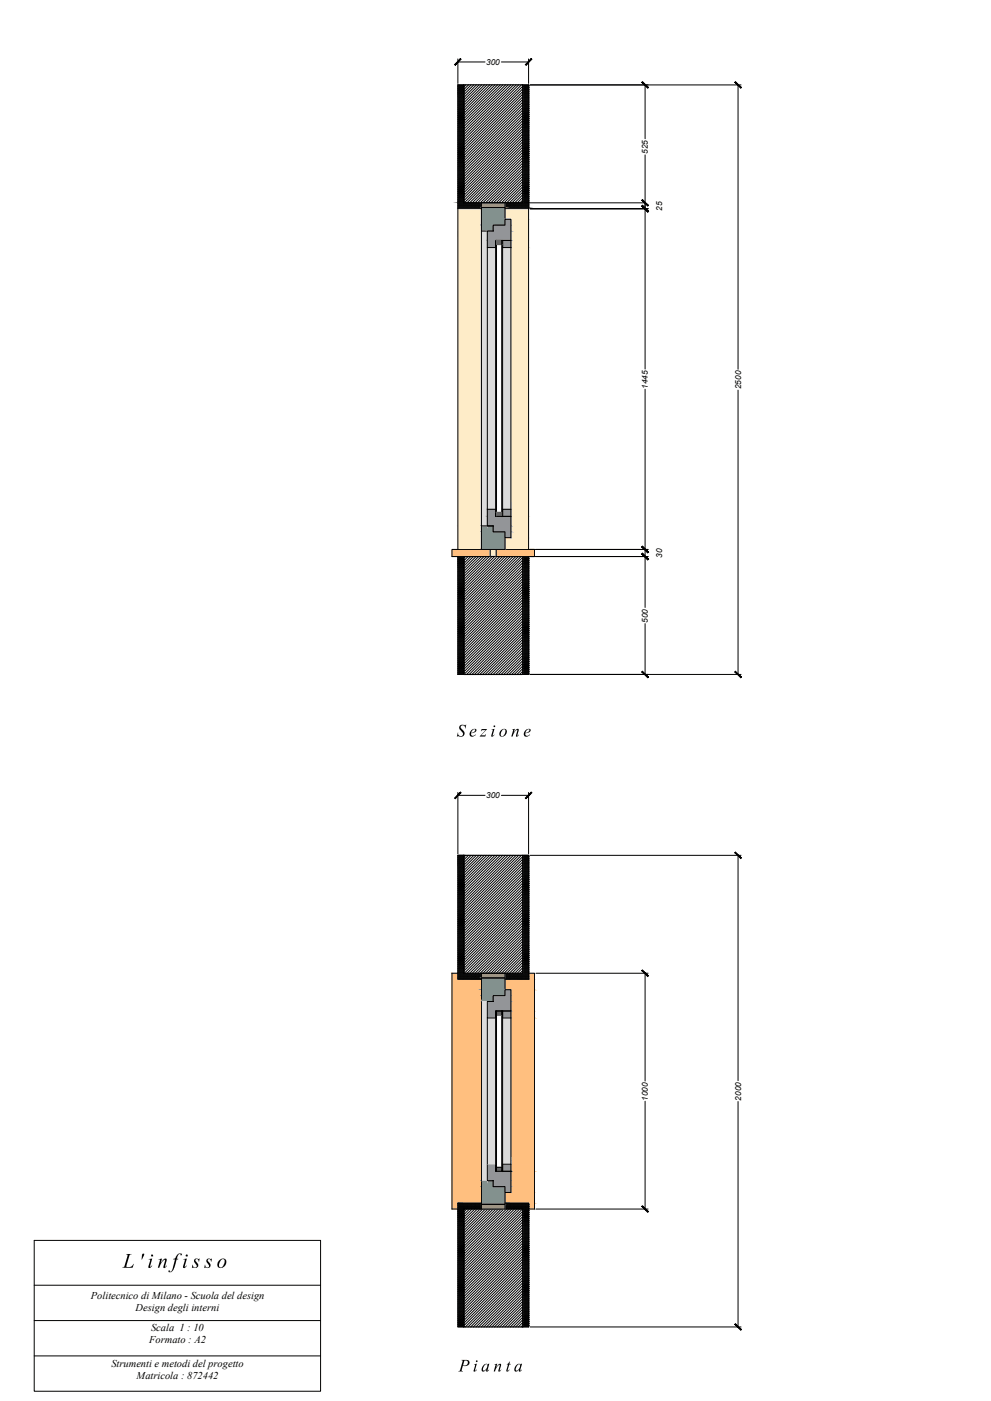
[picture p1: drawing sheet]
<svg xmlns="http://www.w3.org/2000/svg" width="420mm" height="594mm" viewBox="0 0 420 594" stroke-linecap="round" stroke-linejoin="round" font-family="sans-serif">
<defs><g id="words">
<text font-size="8.9" x="52.4" y="537.6">L'infisso</text>
<g font-size="7.4">
<text x="193.7" y="312.3">Sezione</text>
<text x="194.7" y="581.6">Pianta</text>
</g>
<g font-size="4.4">
<text x="38.6" y="551">Politecnico di Milano - Scuola del design</text>
<text x="57.5" y="556.1">Design degli interni</text>
<text x="63.2" y="569.5">Formato : A2</text>
<text x="64" y="564.5">Scala 1 : 10</text>
<text x="47.2" y="579.5">Strumenti e metodi del progetto</text>
<text x="57.9" y="584.6">Matricola : 872442</text>
</g>
<g font-size="3.5">
<text x="206.1" y="27.5">300</text>
<text x="274.7" y="65.3" transform="rotate(-90 274.7 65.3)">525</text>
<text x="280.7" y="89.4" transform="rotate(-90 280.7 89.4)">25</text>
<text x="274.7" y="164.9" transform="rotate(-90 274.7 164.9)">1445</text>
<text x="314.2" y="165" transform="rotate(-90 314.2 165)">2500</text>
<text x="280.7" y="236.5" transform="rotate(-90 280.7 236.5)">30</text>
<text x="274.7" y="264.1" transform="rotate(-90 274.7 264.1)">500</text>
<text x="206.1" y="338.5">300</text>
<text x="274.7" y="466.8" transform="rotate(-90 274.7 466.8)">1000</text>
<text x="314.2" y="466.7" transform="rotate(-90 314.2 466.7)">2000</text>
</g>
</g></defs>
<!-- layer: lastre -->
<path d="M191.6 236h16.2M210.4 233v3h16.2M214.1 233h12.5" fill="none" stroke="#f00" stroke-width=".42"/>
<!-- layer: LV -->
<g fill="none" stroke="#000" stroke-width=".42">
<path d="M194.1 36.6h.1M194.1 37.5h.1M194.1 38.3h.1M194.1 39.1h.1M194.1 39.9h.1M194.3 36.2h.1M194.3 37h.1M194.3 37.9h.1M194.3 38.7h.1M194.3 39.5h.1M194.5 36.6h.1M194.5 37.5h.1"/>
<path d="M194.5 38.3h.1M194.5 39.1h.1M194.5 39.9h.1M194.7 36.2h.1M194.7 37h.1M194.7 37.9h.1M194.7 38.7h.1M194.7 39.5h.1M194.9 36.6h.1M194.9 37.5h.1M194.9 38.3h.1M194.9 39.1h.1"/>
<path d="M194.9 39.9h.1M195.1 36.2h.1M195.1 37h.1M195.1 37.9h.1M195.1 38.7h.1M195.1 39.5h.1M195.4 36.6h.1M195.4 37.5h.1M195.4 38.3h.1M195.4 39.1h.1M195.4 39.9h.1M195.6 36.2h.1"/>
<path d="M195.6 37h.1M195.6 37.9h.1M195.6 38.7h.1M195.6 39.5h.1M195.8 36.6h.1M195.8 37.5h.1M195.8 38.3h.1M195.8 39.1h.1M195.8 39.9h.1M196 36.2h.1M196 37h.1M196 37.9h.1"/>
<path d="M196 38.7h.1M196 39.5h.1M196.2 36.6h.1M196.2 37.5h.1M196.2 38.3h.1M196.2 39.1h.1M196.2 39.9h.1M196.4 36.2h.1M196.4 37h.1M196.4 37.9h.1M196.4 38.7h.1M196.4 39.5h.1"/>
<path d="M196.6 36.6h.1M196.6 37.5h.1M196.6 38.3h.1M196.6 39.1h.1M196.6 39.9h.1M196.6 36h-2.5v52.5h10M197.5 36l-.9 .9M198.7 36l-2.1 2M199.8 36l-3.2 3.1M200.9 36l-4.3 4.2M202 36l-5.4 5.4M203.1 36l-6.5 6.5"/>
<path d="M204.2 36l-7.6 7.6M205.4 36l-8.8 8.7M206.5 36l-9.9 9.9M207.6 36l-11 11M208.7 36l-12.1 12.1M209.9 36l-13.3 13.2M211 36l-14.4 14.4M212.1 36l-15.5 15.5M213.2 36l-16.6 16.6M214.4 36l-17.8 17.7M215.5 36l-18.9 18.8M216.6 36l-20 20"/>
<path d="M217.7 36l-21.1 21.1M218.8 36l-22.2 22.2M219.9 36l-23.3 23.3M221.1 36l-24.5 24.5M221.6 36.6l-25 25M221.6 37.7l-25 25M221.6 38.8l-25 25M221.6 39.9l-25 25.1M221.6 36h2.5v52.5h-10M221.8 36.6h.1M221.8 37.5h.1M221.8 38.3h.1"/>
<path d="M221.8 39.1h.1M221.8 39.9h.1M222 36.2h.1M222 37h.1M222 37.9h.1M222 38.7h.1M222 39.5h.1M222.2 36.6h.1M222.2 37.5h.1M222.2 38.3h.1M222.2 39.1h.1M222.2 39.9h.1"/>
<path d="M222.4 36.2h.1M222.4 37h.1M222.4 37.9h.1M222.4 38.7h.1M222.4 39.5h.1M222.6 36.6h.1M222.6 37.5h.1M222.6 38.3h.1M222.6 39.1h.1M222.6 39.9h.1M222.8 36.2h.1M222.8 37h.1"/>
<path d="M222.8 37.9h.1M222.8 38.7h.1M222.8 39.5h.1M223 36.6h.1M223 37.5h.1M223 38.3h.1M223 39.1h.1M223 39.9h.1M223.2 36.2h.1M223.2 37h.1M223.2 37.9h.1M223.2 38.7h.1"/>
<path d="M223.2 39.5h.1M223.4 36.6h.1M223.4 37.5h.1M223.4 38.3h.1M223.4 39.1h.1M223.4 39.9h.1M223.6 36.2h.1M223.6 37h.1M223.6 37.9h.1M223.6 38.7h.1M223.6 39.5h.1M223.8 36.6h.1"/>
<path d="M223.8 37.5h.1M223.8 38.3h.1M223.8 39.1h.1M223.8 39.9h.1M224.1 36.2h.1M224.1 37h.1M224.1 37.9h.1M224.1 38.7h.1M224.1 39.5h.1M194.1 40.8h.1M194.1 41.6h.1M194.1 42.4h.1"/>
<path d="M194.1 43.2h.1M194.1 44.1h.1M194.1 44.9h.1M194.1 45.7h.1M194.1 46.5h.1M194.1 47.4h.1M194.1 48.2h.1M194.1 49h.1M194.1 49.8h.1M194.1 50.7h.1M194.1 51.5h.1M194.1 52.3h.1"/>
<path d="M194.1 53.1h.1M194.1 54h.1M194.1 54.8h.1M194.1 55.6h.1M194.1 56.4h.1M194.1 57.3h.1M194.1 58.1h.1M194.1 58.9h.1M194.1 59.7h.1M194.3 40.3h.1M194.3 41.2h.1M194.3 42h.1"/>
<path d="M194.3 42.8h.1M194.3 43.6h.1M194.3 44.4h.1M194.3 45.3h.1M194.3 46.1h.1M194.3 46.9h.1M194.3 47.7h.1M194.3 48.6h.1M194.3 49.4h.1M194.3 50.2h.1M194.3 51h.1M194.3 51.9h.1"/>
<path d="M194.3 52.7h.1M194.3 53.5h.1M194.3 54.3h.1M194.3 55.2h.1M194.3 56h.1M194.3 56.8h.1M194.3 57.6h.1M194.3 58.5h.1M194.3 59.3h.1M194.5 40.8h.1M194.5 41.6h.1M194.5 42.4h.1"/>
<path d="M194.5 43.2h.1M194.5 44.1h.1M194.5 44.9h.1M194.5 45.7h.1M194.5 46.5h.1M194.5 47.4h.1M194.5 48.2h.1M194.5 49h.1M194.5 49.8h.1M194.5 50.7h.1M194.5 51.5h.1M194.5 52.3h.1"/>
<path d="M194.5 53.1h.1M194.5 54h.1M194.5 54.8h.1M194.5 55.6h.1M194.5 56.4h.1M194.5 57.3h.1M194.5 58.1h.1M194.5 58.9h.1M194.5 59.7h.1M194.7 40.3h.1M194.7 41.2h.1M194.7 42h.1"/>
<path d="M194.7 42.8h.1M194.7 43.6h.1M194.7 44.4h.1M194.7 45.3h.1M194.7 46.1h.1M194.7 46.9h.1M194.7 47.7h.1M194.7 48.6h.1M194.7 49.4h.1M194.7 50.2h.1M194.7 51h.1M194.7 51.9h.1"/>
<path d="M194.7 52.7h.1M194.7 53.5h.1M194.7 54.3h.1M194.7 55.2h.1M194.7 56h.1M194.7 56.8h.1M194.7 57.6h.1M194.7 58.5h.1M194.7 59.3h.1M194.9 40.8h.1M194.9 41.6h.1M194.9 42.4h.1"/>
<path d="M194.9 43.2h.1M194.9 44.1h.1M194.9 44.9h.1M194.9 45.7h.1M194.9 46.5h.1M194.9 47.4h.1M194.9 48.2h.1M194.9 49h.1M194.9 49.8h.1M194.9 50.7h.1M194.9 51.5h.1M194.9 52.3h.1"/>
<path d="M194.9 53.1h.1M194.9 54h.1M194.9 54.8h.1M194.9 55.6h.1M194.9 56.4h.1M194.9 57.3h.1M194.9 58.1h.1M194.9 58.9h.1M194.9 59.7h.1M195.1 40.3h.1M195.1 41.2h.1M195.1 42h.1"/>
<path d="M195.1 42.8h.1M195.1 43.6h.1M195.1 44.4h.1M195.1 45.3h.1M195.1 46.1h.1M195.1 46.9h.1M195.1 47.7h.1M195.1 48.6h.1M195.1 49.4h.1M195.1 50.2h.1M195.1 51h.1M195.1 51.9h.1"/>
<path d="M195.1 52.7h.1M195.1 53.5h.1M195.1 54.3h.1M195.1 55.2h.1M195.1 56h.1M195.1 56.8h.1M195.1 57.6h.1M195.1 58.5h.1M195.1 59.3h.1M195.4 40.8h.1M195.4 41.6h.1M195.4 42.4h.1"/>
<path d="M195.4 43.2h.1M195.4 44.1h.1M195.4 44.9h.1M195.4 45.7h.1M195.4 46.5h.1M195.4 47.4h.1M195.4 48.2h.1M195.4 49h.1M195.4 49.8h.1M195.4 50.7h.1M195.4 51.5h.1M195.4 52.3h.1"/>
<path d="M195.4 53.1h.1M195.4 54h.1M195.4 54.8h.1M195.4 55.6h.1M195.4 56.4h.1M195.4 57.3h.1M195.4 58.1h.1M195.4 58.9h.1M195.4 59.7h.1M195.6 40.3h.1M195.6 41.2h.1M195.6 42h.1"/>
<path d="M195.6 42.8h.1M195.6 43.6h.1M195.6 44.4h.1M195.6 45.3h.1M195.6 46.1h.1M195.6 46.9h.1M195.6 47.7h.1M195.6 48.6h.1M195.6 49.4h.1M195.6 50.2h.1M195.6 51h.1M195.6 51.9h.1"/>
<path d="M195.6 52.7h.1M195.6 53.5h.1M195.6 54.3h.1M195.6 55.2h.1M195.6 56h.1M195.6 56.8h.1M195.6 57.6h.1M195.6 58.5h.1M195.6 59.3h.1M195.8 40.8h.1M195.8 41.6h.1M195.8 42.4h.1"/>
<path d="M195.8 43.2h.1M195.8 44.1h.1M195.8 44.9h.1M195.8 45.7h.1M195.8 46.5h.1M195.8 47.4h.1M195.8 48.2h.1M195.8 49h.1M195.8 49.8h.1M195.8 50.7h.1M195.8 51.5h.1M195.8 52.3h.1"/>
<path d="M195.8 53.1h.1M195.8 54h.1M195.8 54.8h.1M195.8 55.6h.1M195.8 56.4h.1M195.8 57.3h.1M195.8 58.1h.1M195.8 58.9h.1M195.8 59.7h.1M196 40.3h.1M196 41.2h.1M196 42h.1"/>
<path d="M196 42.8h.1M196 43.6h.1M196 44.4h.1M196 45.3h.1M196 46.1h.1M196 46.9h.1M196 47.7h.1M196 48.6h.1M196 49.4h.1M196 50.2h.1M196 51h.1M196 51.9h.1"/>
<path d="M196 52.7h.1M196 53.5h.1M196 54.3h.1M196 55.2h.1M196 56h.1M196 56.8h.1M196 57.6h.1M196 58.5h.1M196 59.3h.1M196.2 40.8h.1M196.2 41.6h.1M196.2 42.4h.1"/>
<path d="M196.2 43.2h.1M196.2 44.1h.1M196.2 44.9h.1M196.2 45.7h.1M196.2 46.5h.1M196.2 47.4h.1M196.2 48.2h.1M196.2 49h.1M196.2 49.8h.1M196.2 50.7h.1M196.2 51.5h.1M196.2 52.3h.1"/>
<path d="M196.2 53.1h.1M196.2 54h.1M196.2 54.8h.1M196.2 55.6h.1M196.2 56.4h.1M196.2 57.3h.1M196.2 58.1h.1M196.2 58.9h.1M196.2 59.7h.1M196.4 40.3h.1M196.4 41.2h.1M196.4 42h.1"/>
<path d="M196.4 42.8h.1M196.4 43.6h.1M196.4 44.4h.1M196.4 45.3h.1M196.4 46.1h.1M196.4 46.9h.1M196.4 47.7h.1M196.4 48.6h.1M196.4 49.4h.1M196.4 50.2h.1M196.4 51h.1M196.4 51.9h.1"/>
<path d="M196.4 52.7h.1M196.4 53.5h.1M196.4 54.3h.1M196.4 55.2h.1M196.4 56h.1M196.4 56.8h.1M196.4 57.6h.1M196.4 58.5h.1M196.4 59.3h.1M196.6 40.8h.1M196.6 41.6h.1M196.6 42.4h.1"/>
<path d="M196.6 43.2h.1M196.6 44.1h.1M196.6 44.9h.1M196.6 45.7h.1M196.6 46.5h.1M196.6 47.4h.1M196.6 48.2h.1M196.6 49h.1M196.6 49.8h.1M196.6 50.7h.1M196.6 51.5h.1M196.6 52.3h.1"/>
<path d="M196.6 53.1h.1M196.6 54h.1M196.6 54.8h.1M196.6 55.6h.1M196.6 56.4h.1M196.6 57.3h.1M196.6 58.1h.1M196.6 58.9h.1M196.6 59.7h.1M221.6 41.1l-25 25M221.6 42.2l-25 25M221.6 43.3l-25 25"/>
<path d="M221.6 44.4l-25 25.1M221.6 45.6l-25 25M221.6 46.7l-25 25M221.6 47.8l-25 25M221.6 48.9l-25 25M221.6 50.1l-25 24.9M221.6 51.2l-25 25M221.6 52.3l-25 25M221.6 53.4l-25 25M221.6 54.6l-25 24.9M221.6 55.7l-25 25M221.6 56.8l-25 25"/>
<path d="M221.6 57.9l-25 25M221.6 59l-25 25M221.8 40.8h.1M221.8 41.6h.1M221.8 42.4h.1M221.8 43.2h.1M221.8 44.1h.1M221.8 44.9h.1M221.8 45.7h.1M221.8 46.5h.1M221.8 47.4h.1M221.8 48.2h.1"/>
<path d="M221.8 49h.1M221.8 49.8h.1M221.8 50.7h.1M221.8 51.5h.1M221.8 52.3h.1M221.8 53.1h.1M221.8 54h.1M221.8 54.8h.1M221.8 55.6h.1M221.8 56.4h.1M221.8 57.3h.1M221.8 58.1h.1"/>
<path d="M221.8 58.9h.1M221.8 59.7h.1M222 40.3h.1M222 41.2h.1M222 42h.1M222 42.8h.1M222 43.6h.1M222 44.4h.1M222 45.3h.1M222 46.1h.1M222 46.9h.1M222 47.7h.1"/>
<path d="M222 48.6h.1M222 49.4h.1M222 50.2h.1M222 51h.1M222 51.9h.1M222 52.7h.1M222 53.5h.1M222 54.3h.1M222 55.2h.1M222 56h.1M222 56.8h.1M222 57.6h.1"/>
<path d="M222 58.5h.1M222 59.3h.1M222.2 40.8h.1M222.2 41.6h.1M222.2 42.4h.1M222.2 43.2h.1M222.2 44.1h.1M222.2 44.9h.1M222.2 45.7h.1M222.2 46.5h.1M222.2 47.4h.1M222.2 48.2h.1"/>
<path d="M222.2 49h.1M222.2 49.8h.1M222.2 50.7h.1M222.2 51.5h.1M222.2 52.3h.1M222.2 53.1h.1M222.2 54h.1M222.2 54.8h.1M222.2 55.6h.1M222.2 56.4h.1M222.2 57.3h.1M222.2 58.1h.1"/>
<path d="M222.2 58.9h.1M222.2 59.7h.1M222.4 40.3h.1M222.4 41.2h.1M222.4 42h.1M222.4 42.8h.1M222.4 43.6h.1M222.4 44.4h.1M222.4 45.3h.1M222.4 46.1h.1M222.4 46.9h.1M222.4 47.7h.1"/>
<path d="M222.4 48.6h.1M222.4 49.4h.1M222.4 50.2h.1M222.4 51h.1M222.4 51.9h.1M222.4 52.7h.1M222.4 53.5h.1M222.4 54.3h.1M222.4 55.2h.1M222.4 56h.1M222.4 56.8h.1M222.4 57.6h.1"/>
<path d="M222.4 58.5h.1M222.4 59.3h.1M222.6 40.8h.1M222.6 41.6h.1M222.6 42.4h.1M222.6 43.2h.1M222.6 44.1h.1M222.6 44.9h.1M222.6 45.7h.1M222.6 46.5h.1M222.6 47.4h.1M222.6 48.2h.1"/>
<path d="M222.6 49h.1M222.6 49.8h.1M222.6 50.7h.1M222.6 51.5h.1M222.6 52.3h.1M222.6 53.1h.1M222.6 54h.1M222.6 54.8h.1M222.6 55.6h.1M222.6 56.4h.1M222.6 57.3h.1M222.6 58.1h.1"/>
<path d="M222.6 58.9h.1M222.6 59.7h.1M222.8 40.3h.1M222.8 41.2h.1M222.8 42h.1M222.8 42.8h.1M222.8 43.6h.1M222.8 44.4h.1M222.8 45.3h.1M222.8 46.1h.1M222.8 46.9h.1M222.8 47.7h.1"/>
<path d="M222.8 48.6h.1M222.8 49.4h.1M222.8 50.2h.1M222.8 51h.1M222.8 51.9h.1M222.8 52.7h.1M222.8 53.5h.1M222.8 54.3h.1M222.8 55.2h.1M222.8 56h.1M222.8 56.8h.1M222.8 57.6h.1"/>
<path d="M222.8 58.5h.1M222.8 59.3h.1M223 40.8h.1M223 41.6h.1M223 42.4h.1M223 43.2h.1M223 44.1h.1M223 44.9h.1M223 45.7h.1M223 46.5h.1M223 47.4h.1M223 48.2h.1"/>
<path d="M223 49h.1M223 49.8h.1M223 50.7h.1M223 51.5h.1M223 52.3h.1M223 53.1h.1M223 54h.1M223 54.8h.1M223 55.6h.1M223 56.4h.1M223 57.3h.1M223 58.1h.1"/>
<path d="M223 58.9h.1M223 59.7h.1M223.2 40.3h.1M223.2 41.2h.1M223.2 42h.1M223.2 42.8h.1M223.2 43.6h.1M223.2 44.4h.1M223.2 45.3h.1M223.2 46.1h.1M223.2 46.9h.1M223.2 47.7h.1"/>
<path d="M223.2 48.6h.1M223.2 49.4h.1M223.2 50.2h.1M223.2 51h.1M223.2 51.9h.1M223.2 52.7h.1M223.2 53.5h.1M223.2 54.3h.1M223.2 55.2h.1M223.2 56h.1M223.2 56.8h.1M223.2 57.6h.1"/>
<path d="M223.2 58.5h.1M223.2 59.3h.1M223.4 40.8h.1M223.4 41.6h.1M223.4 42.4h.1M223.4 43.2h.1M223.4 44.1h.1M223.4 44.9h.1M223.4 45.7h.1M223.4 46.5h.1M223.4 47.4h.1M223.4 48.2h.1"/>
<path d="M223.4 49h.1M223.4 49.8h.1M223.4 50.7h.1M223.4 51.5h.1M223.4 52.3h.1M223.4 53.1h.1M223.4 54h.1M223.4 54.8h.1M223.4 55.6h.1M223.4 56.4h.1M223.4 57.3h.1M223.4 58.1h.1"/>
<path d="M223.4 58.9h.1M223.4 59.7h.1M223.6 40.3h.1M223.6 41.2h.1M223.6 42h.1M223.6 42.8h.1M223.6 43.6h.1M223.6 44.4h.1M223.6 45.3h.1M223.6 46.1h.1M223.6 46.9h.1M223.6 47.7h.1"/>
<path d="M223.6 48.6h.1M223.6 49.4h.1M223.6 50.2h.1M223.6 51h.1M223.6 51.9h.1M223.6 52.7h.1M223.6 53.5h.1M223.6 54.3h.1M223.6 55.2h.1M223.6 56h.1M223.6 56.8h.1M223.6 57.6h.1"/>
<path d="M223.6 58.5h.1M223.6 59.3h.1M223.8 40.8h.1M223.8 41.6h.1M223.8 42.4h.1M223.8 43.2h.1M223.8 44.1h.1M223.8 44.9h.1M223.8 45.7h.1M223.8 46.5h.1M223.8 47.4h.1M223.8 48.2h.1"/>
<path d="M223.8 49h.1M223.8 49.8h.1M223.8 50.7h.1M223.8 51.5h.1M223.8 52.3h.1M223.8 53.1h.1M223.8 54h.1M223.8 54.8h.1M223.8 55.6h.1M223.8 56.4h.1M223.8 57.3h.1M223.8 58.1h.1"/>
<path d="M223.8 58.9h.1M223.8 59.7h.1M224.1 40.3h.1M224.1 41.2h.1M224.1 42h.1M224.1 42.8h.1M224.1 43.6h.1M224.1 44.4h.1M224.1 45.3h.1M224.1 46.1h.1M224.1 46.9h.1M224.1 47.7h.1"/>
<path d="M224.1 48.6h.1M224.1 49.4h.1M224.1 50.2h.1M224.1 51h.1M224.1 51.9h.1M224.1 52.7h.1M224.1 53.5h.1M224.1 54.3h.1M224.1 55.2h.1M224.1 56h.1M224.1 56.8h.1M224.1 57.6h.1"/>
<path d="M224.1 58.5h.1M224.1 59.3h.1M194.1 60.6h.1M194.1 61.4h.1M194.1 62.2h.1M194.1 63h.1M194.1 63.9h.1M194.1 64.7h.1M194.1 65.5h.1M194.1 66.3h.1M194.1 67.2h.1M194.1 68h.1"/>
<path d="M194.1 68.8h.1M194.1 69.6h.1M194.1 70.5h.1M194.1 71.3h.1M194.1 72.1h.1M194.1 72.9h.1M194.1 73.8h.1M194.1 74.6h.1M194.1 75.4h.1M194.1 76.2h.1M194.1 77.1h.1M194.1 77.9h.1"/>
<path d="M194.1 78.7h.1M194.1 79.5h.1M194.3 60.1h.1M194.3 60.9h.1M194.3 61.8h.1M194.3 62.6h.1M194.3 63.4h.1M194.3 64.2h.1M194.3 65.1h.1M194.3 65.9h.1M194.3 66.7h.1M194.3 67.5h.1"/>
<path d="M194.3 68.4h.1M194.3 69.2h.1M194.3 70h.1M194.3 70.9h.1M194.3 71.7h.1M194.3 72.5h.1M194.3 73.3h.1M194.3 74.2h.1M194.3 75h.1M194.3 75.8h.1M194.3 76.7h.1M194.3 77.5h.1"/>
<path d="M194.3 78.3h.1M194.3 79.1h.1M194.3 80h.1M194.5 60.6h.1M194.5 61.4h.1M194.5 62.2h.1M194.5 63h.1M194.5 63.9h.1M194.5 64.7h.1M194.5 65.5h.1M194.5 66.3h.1M194.5 67.2h.1"/>
<path d="M194.5 68h.1M194.5 68.8h.1M194.5 69.6h.1M194.5 70.5h.1M194.5 71.3h.1M194.5 72.1h.1M194.5 72.9h.1M194.5 73.8h.1M194.5 74.6h.1M194.5 75.4h.1M194.5 76.2h.1M194.5 77.1h.1"/>
<path d="M194.5 77.9h.1M194.5 78.7h.1M194.5 79.5h.1M194.7 60.1h.1M194.7 60.9h.1M194.7 61.8h.1M194.7 62.6h.1M194.7 63.4h.1M194.7 64.2h.1M194.7 65.1h.1M194.7 65.9h.1M194.7 66.7h.1"/>
<path d="M194.7 67.5h.1M194.7 68.4h.1M194.7 69.2h.1M194.7 70h.1M194.7 70.9h.1M194.7 71.7h.1M194.7 72.5h.1M194.7 73.3h.1M194.7 74.2h.1M194.7 75h.1M194.7 75.8h.1M194.7 76.7h.1"/>
<path d="M194.7 77.5h.1M194.7 78.3h.1M194.7 79.1h.1M194.7 80h.1M194.9 60.6h.1M194.9 61.4h.1M194.9 62.2h.1M194.9 63h.1M194.9 63.9h.1M194.9 64.7h.1M194.9 65.5h.1M194.9 66.3h.1"/>
<path d="M194.9 67.2h.1M194.9 68h.1M194.9 68.8h.1M194.9 69.6h.1M194.9 70.5h.1M194.9 71.3h.1M194.9 72.1h.1M194.9 72.9h.1M194.9 73.8h.1M194.9 74.6h.1M194.9 75.4h.1M194.9 76.2h.1"/>
<path d="M194.9 77.1h.1M194.9 77.9h.1M194.9 78.7h.1M194.9 79.5h.1M195.1 60.1h.1M195.1 60.9h.1M195.1 61.8h.1M195.1 62.6h.1M195.1 63.4h.1M195.1 64.2h.1M195.1 65.1h.1M195.1 65.9h.1"/>
<path d="M195.1 66.7h.1M195.1 67.5h.1M195.1 68.4h.1M195.1 69.2h.1M195.1 70h.1M195.1 70.9h.1M195.1 71.7h.1M195.1 72.5h.1M195.1 73.3h.1M195.1 74.2h.1M195.1 75h.1M195.1 75.8h.1"/>
<path d="M195.1 76.7h.1M195.1 77.5h.1M195.1 78.3h.1M195.1 79.1h.1M195.1 80h.1M195.4 60.6h.1M195.4 61.4h.1M195.4 62.2h.1M195.4 63h.1M195.4 63.9h.1M195.4 64.7h.1M195.4 65.5h.1"/>
<path d="M195.4 66.3h.1M195.4 67.2h.1M195.4 68h.1M195.4 68.8h.1M195.4 69.6h.1M195.4 70.5h.1M195.4 71.3h.1M195.4 72.1h.1M195.4 72.9h.1M195.4 73.8h.1M195.4 74.6h.1M195.4 75.4h.1"/>
<path d="M195.4 76.2h.1M195.4 77.1h.1M195.4 77.9h.1M195.4 78.7h.1M195.4 79.5h.1M195.6 60.1h.1M195.6 60.9h.1M195.6 61.8h.1M195.6 62.6h.1M195.6 63.4h.1M195.6 64.2h.1M195.6 65.1h.1"/>
<path d="M195.6 65.9h.1M195.6 66.7h.1M195.6 67.5h.1M195.6 68.4h.1M195.6 69.2h.1M195.6 70h.1M195.6 70.9h.1M195.6 71.7h.1M195.6 72.5h.1M195.6 73.3h.1M195.6 74.2h.1M195.6 75h.1"/>
<path d="M195.6 75.8h.1M195.6 76.7h.1M195.6 77.5h.1M195.6 78.3h.1M195.6 79.1h.1M195.6 80h.1M195.8 60.6h.1M195.8 61.4h.1M195.8 62.2h.1M195.8 63h.1M195.8 63.9h.1M195.8 64.7h.1"/>
<path d="M195.8 65.5h.1M195.8 66.3h.1M195.8 67.2h.1M195.8 68h.1M195.8 68.8h.1M195.8 69.6h.1M195.8 70.5h.1M195.8 71.3h.1M195.8 72.1h.1M195.8 72.9h.1M195.8 73.8h.1M195.8 74.6h.1"/>
<path d="M195.8 75.4h.1M195.8 76.2h.1M195.8 77.1h.1M195.8 77.9h.1M195.8 78.7h.1M195.8 79.5h.1M196 60.1h.1M196 60.9h.1M196 61.8h.1M196 62.6h.1M196 63.4h.1M196 64.2h.1"/>
<path d="M196 65.1h.1M196 65.9h.1M196 66.7h.1M196 67.5h.1M196 68.4h.1M196 69.2h.1M196 70h.1M196 70.9h.1M196 71.7h.1M196 72.5h.1M196 73.3h.1M196 74.2h.1"/>
<path d="M196 75h.1M196 75.8h.1M196 76.7h.1M196 77.5h.1M196 78.3h.1M196 79.1h.1M196 80h.1M196.2 60.6h.1M196.2 61.4h.1M196.2 62.2h.1M196.2 63h.1M196.2 63.9h.1"/>
<path d="M196.2 64.7h.1M196.2 65.5h.1M196.2 66.3h.1M196.2 67.2h.1M196.2 68h.1M196.2 68.8h.1M196.2 69.6h.1M196.2 70.5h.1M196.2 71.3h.1M196.2 72.1h.1M196.2 72.9h.1M196.2 73.8h.1"/>
<path d="M196.2 74.6h.1M196.2 75.4h.1M196.2 76.2h.1M196.2 77.1h.1M196.2 77.9h.1M196.2 78.7h.1M196.2 79.5h.1M196.4 60.1h.1M196.4 60.9h.1M196.4 61.8h.1M196.4 62.6h.1M196.4 63.4h.1"/>
<path d="M196.4 64.2h.1M196.4 65.1h.1M196.4 65.9h.1M196.4 66.7h.1M196.4 67.5h.1M196.4 68.4h.1M196.4 69.2h.1M196.4 70h.1M196.4 70.9h.1M196.4 71.7h.1M196.4 72.5h.1M196.4 73.3h.1"/>
<path d="M196.4 74.2h.1M196.4 75h.1M196.4 75.8h.1M196.4 76.7h.1M196.4 77.5h.1M196.4 78.3h.1M196.4 79.1h.1M196.4 80h.1M196.6 60.6h.1M196.6 61.4h.1M196.6 62.2h.1M196.6 63h.1"/>
<path d="M196.6 63.9h.1M196.6 64.7h.1M196.6 65.5h.1M196.6 66.3h.1M196.6 67.2h.1M196.6 68h.1M196.6 68.8h.1M196.6 69.6h.1M196.6 70.5h.1M196.6 71.3h.1M196.6 72.1h.1M196.6 72.9h.1"/>
<path d="M196.6 73.8h.1M196.6 74.6h.1M196.6 75.4h.1M196.6 76.2h.1M196.6 77.1h.1M196.6 77.9h.1M196.6 78.7h.1M196.6 79.5h.1M221.6 60.1l-25 25.1M221.6 61.3l-24.7 24.7M221.6 62.4l-23.6 23.6M221.6 63.5l-22.4 22.5"/>
<path d="M221.6 64.6l-21.3 21.4M221.6 65.8l-20.2 20.2M221.6 66.9l-19.1 19.1M221.6 68l-17.9 18M221.6 69.2l-16.8 16.8M221.6 70.3l-15.7 15.7M221.6 71.4l-14.6 14.6M221.6 72.5l-13.5 13.5M221.6 73.6l-12.4 12.4M221.6 74.7l-11.2 11.3M221.6 75.9l-10.1 10.1M221.6 77l-9 9"/>
<path d="M221.6 78.1l-7.8 7.9M221.6 79.2l-6.7 6.8M221.8 60.6h.1M221.8 61.4h.1M221.8 62.2h.1M221.8 63h.1M221.8 63.9h.1M221.8 64.7h.1M221.8 65.5h.1M221.8 66.3h.1M221.8 67.2h.1M221.8 68h.1"/>
<path d="M221.8 68.8h.1M221.8 69.6h.1M221.8 70.5h.1M221.8 71.3h.1M221.8 72.1h.1M221.8 72.9h.1M221.8 73.8h.1M221.8 74.6h.1M221.8 75.4h.1M221.8 76.2h.1M221.8 77.1h.1M221.8 77.9h.1"/>
<path d="M221.8 78.7h.1M221.8 79.5h.1M222 60.1h.1M222 60.9h.1M222 61.8h.1M222 62.6h.1M222 63.4h.1M222 64.2h.1M222 65.1h.1M222 65.9h.1M222 66.7h.1M222 67.5h.1"/>
<path d="M222 68.4h.1M222 69.2h.1M222 70h.1M222 70.9h.1M222 71.7h.1M222 72.5h.1M222 73.3h.1M222 74.2h.1M222 75h.1M222 75.8h.1M222 76.7h.1M222 77.5h.1"/>
<path d="M222 78.3h.1M222 79.1h.1M222 80h.1M222.2 60.6h.1M222.2 61.4h.1M222.2 62.2h.1M222.2 63h.1M222.2 63.9h.1M222.2 64.7h.1M222.2 65.5h.1M222.2 66.3h.1M222.2 67.2h.1"/>
<path d="M222.2 68h.1M222.2 68.8h.1M222.2 69.6h.1M222.2 70.5h.1M222.2 71.3h.1M222.2 72.1h.1M222.2 72.9h.1M222.2 73.8h.1M222.2 74.6h.1M222.2 75.4h.1M222.2 76.2h.1M222.2 77.1h.1"/>
<path d="M222.2 77.9h.1M222.2 78.7h.1M222.2 79.5h.1M222.4 60.1h.1M222.4 60.9h.1M222.4 61.8h.1M222.4 62.6h.1M222.4 63.4h.1M222.4 64.2h.1M222.4 65.1h.1M222.4 65.9h.1M222.4 66.7h.1"/>
<path d="M222.4 67.5h.1M222.4 68.4h.1M222.4 69.2h.1M222.4 70h.1M222.4 70.9h.1M222.4 71.7h.1M222.4 72.5h.1M222.4 73.3h.1M222.4 74.2h.1M222.4 75h.1M222.4 75.8h.1M222.4 76.7h.1"/>
<path d="M222.4 77.5h.1M222.4 78.3h.1M222.4 79.1h.1M222.4 80h.1M222.6 60.6h.1M222.6 61.4h.1M222.6 62.2h.1M222.6 63h.1M222.6 63.9h.1M222.6 64.7h.1M222.6 65.5h.1M222.6 66.3h.1"/>
<path d="M222.6 67.2h.1M222.6 68h.1M222.6 68.8h.1M222.6 69.6h.1M222.6 70.5h.1M222.6 71.3h.1M222.6 72.1h.1M222.6 72.9h.1M222.6 73.8h.1M222.6 74.6h.1M222.6 75.4h.1M222.6 76.2h.1"/>
<path d="M222.6 77.1h.1M222.6 77.9h.1M222.6 78.7h.1M222.6 79.5h.1M222.8 60.1h.1M222.8 60.9h.1M222.8 61.8h.1M222.8 62.6h.1M222.8 63.4h.1M222.8 64.2h.1M222.8 65.1h.1M222.8 65.9h.1"/>
<path d="M222.8 66.7h.1M222.8 67.5h.1M222.8 68.4h.1M222.8 69.2h.1M222.8 70h.1M222.8 70.9h.1M222.8 71.7h.1M222.8 72.5h.1M222.8 73.3h.1M222.8 74.2h.1M222.8 75h.1M222.8 75.8h.1"/>
<path d="M222.8 76.7h.1M222.8 77.5h.1M222.8 78.3h.1M222.8 79.1h.1M222.8 80h.1M223 60.6h.1M223 61.4h.1M223 62.2h.1M223 63h.1M223 63.9h.1M223 64.7h.1M223 65.5h.1"/>
<path d="M223 66.3h.1M223 67.2h.1M223 68h.1M223 68.8h.1M223 69.6h.1M223 70.5h.1M223 71.3h.1M223 72.1h.1M223 72.9h.1M223 73.8h.1M223 74.6h.1M223 75.4h.1"/>
<path d="M223 76.2h.1M223 77.1h.1M223 77.9h.1M223 78.7h.1M223 79.5h.1M223.2 60.1h.1M223.2 60.9h.1M223.2 61.8h.1M223.2 62.6h.1M223.2 63.4h.1M223.2 64.2h.1M223.2 65.1h.1"/>
<path d="M223.2 65.9h.1M223.2 66.7h.1M223.2 67.5h.1M223.2 68.4h.1M223.2 69.2h.1M223.2 70h.1M223.2 70.9h.1M223.2 71.7h.1M223.2 72.5h.1M223.2 73.3h.1M223.2 74.2h.1M223.2 75h.1"/>
<path d="M223.2 75.8h.1M223.2 76.7h.1M223.2 77.5h.1M223.2 78.3h.1M223.2 79.1h.1M223.2 80h.1M223.4 60.6h.1M223.4 61.4h.1M223.4 62.2h.1M223.4 63h.1M223.4 63.9h.1M223.4 64.7h.1"/>
<path d="M223.4 65.5h.1M223.4 66.3h.1M223.4 67.2h.1M223.4 68h.1M223.4 68.8h.1M223.4 69.6h.1M223.4 70.5h.1M223.4 71.3h.1M223.4 72.1h.1M223.4 72.9h.1M223.4 73.8h.1M223.4 74.6h.1"/>
<path d="M223.4 75.4h.1M223.4 76.2h.1M223.4 77.1h.1M223.4 77.9h.1M223.4 78.7h.1M223.4 79.5h.1M223.6 60.1h.1M223.6 60.9h.1M223.6 61.8h.1M223.6 62.6h.1M223.6 63.4h.1M223.6 64.2h.1"/>
<path d="M223.6 65.1h.1M223.6 65.9h.1M223.6 66.7h.1M223.6 67.5h.1M223.6 68.4h.1M223.6 69.2h.1M223.6 70h.1M223.6 70.9h.1M223.6 71.7h.1M223.6 72.5h.1M223.6 73.3h.1M223.6 74.2h.1"/>
<path d="M223.6 75h.1M223.6 75.8h.1M223.6 76.7h.1M223.6 77.5h.1M223.6 78.3h.1M223.6 79.1h.1M223.6 80h.1M223.8 60.6h.1M223.8 61.4h.1M223.8 62.2h.1M223.8 63h.1M223.8 63.9h.1"/>
<path d="M223.8 64.7h.1M223.8 65.5h.1M223.8 66.3h.1M223.8 67.2h.1M223.8 68h.1M223.8 68.8h.1M223.8 69.6h.1M223.8 70.5h.1M223.8 71.3h.1M223.8 72.1h.1M223.8 72.9h.1M223.8 73.8h.1"/>
<path d="M223.8 74.6h.1M223.8 75.4h.1M223.8 76.2h.1M223.8 77.1h.1M223.8 77.9h.1M223.8 78.7h.1M223.8 79.5h.1M224.1 60.1h.1M224.1 60.9h.1M224.1 61.8h.1M224.1 62.6h.1M224.1 63.4h.1"/>
<path d="M224.1 64.2h.1M224.1 65.1h.1M224.1 65.9h.1M224.1 66.7h.1M224.1 67.5h.1M224.1 68.4h.1M224.1 69.2h.1M224.1 70h.1M224.1 70.9h.1M224.1 71.7h.1M224.1 72.5h.1M224.1 73.3h.1"/>
<path d="M224.1 74.2h.1M224.1 75h.1M224.1 75.8h.1M224.1 76.7h.1M224.1 77.5h.1M224.1 78.3h.1M224.1 79.1h.1M224.1 80h.1M194.1 80.4h.1M194.1 81.2h.1M194.1 82h.1M194.1 82.8h.1"/>
<path d="M194.1 83.7h.1M194.1 84.5h.1M194.1 85.3h.1M194.1 86.1h.1M194.1 87h.1M194.1 87.8h.1M194.3 80.8h.1M194.3 81.6h.1M194.3 82.4h.1M194.3 83.3h.1M194.3 84.1h.1M194.3 84.9h.1"/>
<path d="M194.3 85.7h.1M194.3 86.6h.1M194.3 87.4h.1M194.3 88.2h.1M194.5 80.4h.1M194.5 81.2h.1M194.5 82h.1M194.5 82.8h.1M194.5 83.7h.1M194.5 84.5h.1M194.5 85.3h.1M194.5 86.1h.1"/>
<path d="M194.5 87h.1M194.5 87.8h.1M194.7 80.8h.1M194.7 81.6h.1M194.7 82.4h.1M194.7 83.3h.1M194.7 84.1h.1M194.7 84.9h.1M194.7 85.7h.1M194.7 86.6h.1M194.7 87.4h.1M194.7 88.2h.1"/>
<path d="M194.9 80.4h.1M194.9 81.2h.1M194.9 82h.1M194.9 82.8h.1M194.9 83.7h.1M194.9 84.5h.1M194.9 85.3h.1M194.9 86.1h.1M194.9 87h.1M194.9 87.8h.1M195.1 80.8h.1M195.1 81.6h.1"/>
<path d="M195.1 82.4h.1M195.1 83.3h.1M195.1 84.1h.1M195.1 84.9h.1M195.1 85.7h.1M195.1 86.6h.1M195.1 87.4h.1M195.1 88.2h.1M195.4 80.4h.1M195.4 81.2h.1M195.4 82h.1M195.4 82.8h.1"/>
<path d="M195.4 83.7h.1M195.4 84.5h.1M195.4 85.3h.1M195.4 86.1h.1M195.4 87h.1M195.4 87.8h.1M195.6 80.8h.1M195.6 81.6h.1M195.6 82.4h.1M195.6 83.3h.1M195.6 84.1h.1M195.6 84.9h.1"/>
<path d="M195.6 85.7h.1M195.6 86.6h.1M195.6 87.4h.1M195.6 88.2h.1M195.8 80.4h.1M195.8 81.2h.1M195.8 82h.1M195.8 82.8h.1M195.8 83.7h.1M195.8 84.5h.1M195.8 85.3h.1M195.8 86.1h.1"/>
<path d="M195.8 87h.1M195.8 87.8h.1M196 80.8h.1M196 81.6h.1M196 82.4h.1M196 83.3h.1M196 84.1h.1M196 84.9h.1M196 85.7h.1M196 86.6h.1M196 87.4h.1M196 88.2h.1"/>
<path d="M196.2 80.4h.1M196.2 81.2h.1M196.2 82h.1M196.2 82.8h.1M196.2 83.7h.1M196.2 84.5h.1M196.2 85.3h.1M196.2 86.1h.1M196.2 87h.1M196.2 87.8h.1M196.4 80.8h.1M196.4 81.6h.1"/>
<path d="M196.4 82.4h.1M196.4 83.3h.1M196.4 84.1h.1M196.4 84.9h.1M196.4 85.7h.1M196.4 86.6h.1M196.4 87.4h.1M196.4 88.2h.1M196.6 80.4h.1M196.6 81.2h.1M196.6 82h.1M196.6 82.8h.1"/>
<path d="M196.6 83.7h.1M196.6 84.5h.1M196.6 85.3h.1M196.6 86.1h.1M196.6 87h.1M196.6 87.8h.1M196.8 86.6h.1M196.8 87.4h.1M196.8 88.2h.1M197 86.1h.1M197 87h.1M197 87.8h.1"/>
<path d="M197.2 86.6h.1M197.2 87.4h.1M197.2 88.2h.1M197.4 86.1h.1M197.4 87h.1M197.4 87.8h.1M197.6 86.6h.1M197.6 87.4h.1M197.6 88.2h.1M197.9 86.1h.1M197.9 87h.1M197.9 87.8h.1"/>
<path d="M198 86.6h.1M198 87.4h.1M198 88.2h.1M198.2 86.1h.1M198.2 87h.1M198.2 87.8h.1M198.4 86.6h.1M198.4 87.4h.1M198.4 88.2h.1M198.7 86.1h.1M198.7 87h.1M198.7 87.8h.1"/>
<path d="M198.9 86.6h.1M198.9 87.4h.1M198.9 88.2h.1M199.1 86.1h.1M199.1 87h.1M199.1 87.8h.1M199.3 86.6h.1M199.3 87.4h.1M199.3 88.2h.1M199.5 86.1h.1M199.5 87h.1M199.5 87.8h.1"/>
<path d="M199.7 86.6h.1M199.7 87.4h.1M199.7 88.2h.1M199.9 86.1h.1M199.9 87h.1M199.9 87.8h.1M200.1 86.6h.1M200.1 87.4h.1M200.1 88.2h.1M200.3 86.1h.1M200.3 87h.1M200.3 87.8h.1"/>
<path d="M200.5 86.6h.1M200.5 87.4h.1M200.5 88.2h.1M200.7 86.1h.1M200.7 87h.1M200.7 87.8h.1M200.9 86.6h.1M200.9 87.4h.1M200.9 88.2h.1M201.2 86.1h.1M201.2 87h.1M201.2 87.8h.1"/>
<path d="M201.3 86.6h.1M201.3 87.4h.1M201.3 88.2h.1M201.5 86.1h.1M201.5 87h.1M201.5 87.8h.1M201.7 86.6h.1M201.7 87.4h.1M201.7 88.2h.1M202 86.1h.1M202 87h.1M202 87.8h.1"/>
<path d="M202.2 86.6h.1M202.2 87.4h.1M202.2 88.2h.1M202.4 86.1h.1M202.4 87h.1M202.4 87.8h.1M202.6 86.6h.1M202.6 87.4h.1M202.6 88.2h.1M202.8 86.1h.1M202.8 87h.1M202.8 87.8h.1"/>
<path d="M203 86.6h.1M203 87.4h.1M203 88.2h.1M203.2 86.1h.1M203.2 87h.1M203.2 87.8h.1M203.4 86.6h.1M203.4 87.4h.1M203.4 88.2h.1M203.6 86.1h.1M203.6 87h.1M203.6 87.8h.1"/>
<path d="M203.8 86.6h.1M203.8 87.4h.1M203.8 88.2h.1M204 86.1h.1M204 87h.1M204 87.8h.1M214.2 86.6h.1M214.2 87.4h.1M214.2 88.2h.1M214.4 86.1h.1M214.4 87h.1M214.4 87.8h.1"/>
<path d="M214.5 86.6h.1M214.5 87.4h.1M214.5 88.2h.1M214.7 86.1h.1M214.7 87h.1M214.7 87.8h.1M215 86.6h.1M215 87.4h.1M215 88.2h.1M215.2 86.1h.1M215.2 87h.1M215.2 87.8h.1"/>
<path d="M215.4 86.6h.1M215.4 87.4h.1M215.4 88.2h.1M215.6 86.1h.1M215.6 87h.1M215.6 87.8h.1M215.8 86.6h.1M215.8 87.4h.1M215.8 88.2h.1M216 86.1h.1M216 87h.1M216 87.8h.1"/>
<path d="M216.2 86.6h.1M216.2 87.4h.1M216.2 88.2h.1M216.4 86.1h.1M216.4 87h.1M216.4 87.8h.1M216.6 86.6h.1M216.6 87.4h.1M216.6 88.2h.1M216.8 86.1h.1M216.8 87h.1M216.8 87.8h.1"/>
<path d="M217 86.6h.1M217 87.4h.1M217 88.2h.1M217.2 86.1h.1M217.2 87h.1M217.2 87.8h.1M217.5 86.6h.1M217.5 87.4h.1M217.5 88.2h.1M217.7 86.1h.1M217.7 87h.1M217.7 87.8h.1"/>
<path d="M217.8 86.6h.1M217.8 87.4h.1M217.8 88.2h.1M218 86.1h.1M218 87h.1M218 87.8h.1M218.3 86.6h.1M218.3 87.4h.1M218.3 88.2h.1M218.5 86.1h.1M218.5 87h.1M218.5 87.8h.1"/>
<path d="M218.7 86.6h.1M218.7 87.4h.1M218.7 88.2h.1M218.9 86.1h.1M218.9 87h.1M218.9 87.8h.1M219.1 86.6h.1M219.1 87.4h.1M219.1 88.2h.1M219.3 86.1h.1M219.3 87h.1M219.3 87.8h.1"/>
<path d="M219.5 86.6h.1M219.5 87.4h.1M219.5 88.2h.1M219.7 86.1h.1M219.7 87h.1M219.7 87.8h.1M219.9 86.6h.1M219.9 87.4h.1M219.9 88.2h.1M220.1 86.1h.1M220.1 87h.1M220.1 87.8h.1"/>
<path d="M220.3 86.6h.1M220.3 87.4h.1M220.3 88.2h.1M220.5 86.1h.1M220.5 87h.1M220.5 87.8h.1M220.8 86.6h.1M220.8 87.4h.1M220.8 88.2h.1M221 86.1h.1M221 87h.1M221 87.8h.1"/>
<path d="M221.1 86.6h.1M221.1 87.4h.1M221.1 88.2h.1M221.3 86.1h.1M221.3 87h.1M221.3 87.8h.1M221.6 86.6h.1M221.6 87.4h.1M221.6 88.2h.1M221.6 86h.1M221.6 80.4l-5.6 5.6M221.6 81.5l-4.5 4.5"/>
<path d="M221.6 82.6l-3.3 3.4M221.6 83.7l-2.2 2.3M221.6 84.9l-1.1 1.1M221.8 80.4h.1M221.8 81.2h.1M221.8 82h.1M221.8 82.8h.1M221.8 83.7h.1M221.8 84.5h.1M221.8 85.3h.1M221.8 86.1h.1M221.8 87h.1"/>
<path d="M221.8 87.8h.1M222 80.8h.1M222 81.6h.1M222 82.4h.1M222 83.3h.1M222 84.1h.1M222 84.9h.1M222 85.7h.1M222 86.6h.1M222 87.4h.1M222 88.2h.1M222.2 80.4h.1"/>
<path d="M222.2 81.2h.1M222.2 82h.1M222.2 82.8h.1M222.2 83.7h.1M222.2 84.5h.1M222.2 85.3h.1M222.2 86.1h.1M222.2 87h.1M222.2 87.8h.1M222.4 80.8h.1M222.4 81.6h.1M222.4 82.4h.1"/>
<path d="M222.4 83.3h.1M222.4 84.1h.1M222.4 84.9h.1M222.4 85.7h.1M222.4 86.6h.1M222.4 87.4h.1M222.4 88.2h.1M222.6 80.4h.1M222.6 81.2h.1M222.6 82h.1M222.6 82.8h.1M222.6 83.7h.1"/>
<path d="M222.6 84.5h.1M222.6 85.3h.1M222.6 86.1h.1M222.6 87h.1M222.6 87.8h.1M222.8 80.8h.1M222.8 81.6h.1M222.8 82.4h.1M222.8 83.3h.1M222.8 84.1h.1M222.8 84.9h.1M222.8 85.7h.1"/>
<path d="M222.8 86.6h.1M222.8 87.4h.1M222.8 88.2h.1M223 80.4h.1M223 81.2h.1M223 82h.1M223 82.8h.1M223 83.7h.1M223 84.5h.1M223 85.3h.1M223 86.1h.1M223 87h.1"/>
<path d="M223 87.8h.1M223.2 80.8h.1M223.2 81.6h.1M223.2 82.4h.1M223.2 83.3h.1M223.2 84.1h.1M223.2 84.9h.1M223.2 85.7h.1M223.2 86.6h.1M223.2 87.4h.1M223.2 88.2h.1M223.4 80.4h.1"/>
<path d="M223.4 81.2h.1M223.4 82h.1M223.4 82.8h.1M223.4 83.7h.1M223.4 84.5h.1M223.4 85.3h.1M223.4 86.1h.1M223.4 87h.1M223.4 87.8h.1M223.6 80.8h.1M223.6 81.6h.1M223.6 82.4h.1"/>
<path d="M223.6 83.3h.1M223.6 84.1h.1M223.6 84.9h.1M223.6 85.7h.1M223.6 86.6h.1M223.6 87.4h.1M223.6 88.2h.1M223.8 80.4h.1M223.8 81.2h.1M223.8 82h.1M223.8 82.8h.1M223.8 83.7h.1"/>
<path d="M223.8 84.5h.1M223.8 85.3h.1M223.8 86.1h.1M223.8 87h.1M223.8 87.8h.1M224.1 80.8h.1M224.1 81.6h.1M224.1 82.4h.1M224.1 83.3h.1M224.1 84.1h.1M224.1 84.9h.1M224.1 85.7h.1"/>
<path d="M224.1 86.6h.1M224.1 87.4h.1M224.1 88.2h.1M210.1 102h.4v117h-.4zM212.7 102h.4v117h-.4zM194.1 236.4h.1M194.1 237.2h.1M194.1 238h.1M194.1 238.9h.1M194.1 239.7h.1M194.1 236v50h2.5M194.3 236.8h.1"/>
<path d="M194.3 237.6h.1M194.3 238.4h.1M194.3 239.3h.1M194.5 236.4h.1M194.5 237.2h.1M194.5 238h.1M194.5 238.9h.1M194.5 239.7h.1M194.7 236.8h.1M194.7 237.6h.1M194.7 238.4h.1M194.7 239.3h.1"/>
<path d="M194.9 236.4h.1M194.9 237.2h.1M194.9 238h.1M194.9 238.9h.1M194.9 239.7h.1M195.1 236.8h.1M195.1 237.6h.1M195.1 238.4h.1M195.1 239.3h.1M195.4 236.4h.1M195.4 237.2h.1M195.4 238h.1"/>
<path d="M195.4 238.9h.1M195.4 239.7h.1M195.6 236.8h.1M195.6 237.6h.1M195.6 238.4h.1M195.6 239.3h.1M195.8 236.4h.1M195.8 237.2h.1M195.8 238h.1M195.8 238.9h.1M195.8 239.7h.1M196 236.8h.1"/>
<path d="M196 237.6h.1M196 238.4h.1M196 239.3h.1M196.2 236.4h.1M196.2 237.2h.1M196.2 238h.1M196.2 238.9h.1M196.2 239.7h.1M196.4 236.8h.1M196.4 237.6h.1M196.4 238.4h.1M196.4 239.3h.1"/>
<path d="M196.6 236.4h.1M196.6 237.2h.1M196.6 238h.1M196.6 238.9h.1M196.6 239.7h.1M197.3 236l-.7 .7M198.4 236l-1.8 1.8M199.6 236l-3 3M200.7 236l-4.1 4.1M201.8 236l-5.2 5.2M202.9 236l-6.3 6.3M204.1 236l-7.5 7.4"/>
<path d="M205.2 236l-8.6 8.5M206.3 236l-9.7 9.7M207.4 236l-10.8 10.8M208.6 236l-12 11.9M209.7 236l-13.1 13M210.8 236l-14.2 14.2M211.9 236l-15.3 15.3M213 236l-16.4 16.4M214.2 236l-17.6 17.5M215.3 236l-18.7 18.7M216.4 236l-19.8 19.8M217.5 236l-20.9 20.9"/>
<path d="M218.7 236l-22.1 22M219.8 236l-23.2 23.2M220.9 236l-24.3 24.3M221.6 236.4l-25 25M221.6 237.5l-25 25M221.6 238.6l-25 25M221.6 239.8l-25 25M221.8 236.4h.1M221.8 237.2h.1M221.8 238h.1M221.8 238.9h.1M221.8 239.7h.1"/>
<path d="M222 236.8h.1M222 237.6h.1M222 238.4h.1M222 239.3h.1M222.2 236.4h.1M222.2 237.2h.1M222.2 238h.1M222.2 238.9h.1M222.2 239.7h.1M222.4 236.8h.1M222.4 237.6h.1M222.4 238.4h.1"/>
<path d="M222.4 239.3h.1M222.6 236.4h.1M222.6 237.2h.1M222.6 238h.1M222.6 238.9h.1M222.6 239.7h.1M222.8 236.8h.1M222.8 237.6h.1M222.8 238.4h.1M222.8 239.3h.1M223 236.4h.1M223 237.2h.1"/>
<path d="M223 238h.1M223 238.9h.1M223 239.7h.1M223.2 236.8h.1M223.2 237.6h.1M223.2 238.4h.1M223.2 239.3h.1M223.4 236.4h.1M223.4 237.2h.1M223.4 238h.1M223.4 238.9h.1M223.4 239.7h.1"/>
<path d="M223.6 236.8h.1M223.6 237.6h.1M223.6 238.4h.1M223.6 239.3h.1M223.8 236.4h.1M223.8 237.2h.1M223.8 238h.1M223.8 238.9h.1M223.8 239.7h.1M224.1 236.8h.1M224.1 237.6h.1M224.1 238.4h.1"/>
<path d="M224.1 239.3h.1M224.1 236v50h-2.5M194.1 240.5h.1M194.1 241.3h.1M194.1 242.2h.1M194.1 243h.1M194.1 243.8h.1M194.1 244.6h.1M194.1 245.5h.1M194.1 246.3h.1M194.1 247.1h.1M194.1 247.9h.1"/>
<path d="M194.1 248.8h.1M194.1 249.6h.1M194.1 250.4h.1M194.1 251.2h.1M194.1 252.1h.1M194.1 252.9h.1M194.1 253.7h.1M194.1 254.5h.1M194.1 255.4h.1M194.1 256.2h.1M194.1 257h.1M194.1 257.8h.1"/>
<path d="M194.1 258.7h.1M194.1 259.5h.1M194.3 240.1h.1M194.3 240.9h.1M194.3 241.8h.1M194.3 242.6h.1M194.3 243.4h.1M194.3 244.2h.1M194.3 245.1h.1M194.3 245.9h.1M194.3 246.7h.1M194.3 247.5h.1"/>
<path d="M194.3 248.4h.1M194.3 249.2h.1M194.3 250h.1M194.3 250.8h.1M194.3 251.7h.1M194.3 252.5h.1M194.3 253.3h.1M194.3 254.1h.1M194.3 255h.1M194.3 255.8h.1M194.3 256.6h.1M194.3 257.4h.1"/>
<path d="M194.3 258.3h.1M194.3 259.1h.1M194.3 259.9h.1M194.5 240.5h.1M194.5 241.3h.1M194.5 242.2h.1M194.5 243h.1M194.5 243.8h.1M194.5 244.6h.1M194.5 245.5h.1M194.5 246.3h.1M194.5 247.1h.1"/>
<path d="M194.5 247.9h.1M194.5 248.8h.1M194.5 249.6h.1M194.5 250.4h.1M194.5 251.2h.1M194.5 252.1h.1M194.5 252.9h.1M194.5 253.7h.1M194.5 254.5h.1M194.5 255.4h.1M194.5 256.2h.1M194.5 257h.1"/>
<path d="M194.5 257.8h.1M194.5 258.7h.1M194.5 259.5h.1M194.7 240.1h.1M194.7 240.9h.1M194.7 241.8h.1M194.7 242.6h.1M194.7 243.4h.1M194.7 244.2h.1M194.7 245.1h.1M194.7 245.9h.1M194.7 246.7h.1"/>
<path d="M194.7 247.5h.1M194.7 248.4h.1M194.7 249.2h.1M194.7 250h.1M194.7 250.8h.1M194.7 251.7h.1M194.7 252.5h.1M194.7 253.3h.1M194.7 254.1h.1M194.7 255h.1M194.7 255.8h.1M194.7 256.6h.1"/>
<path d="M194.7 257.4h.1M194.7 258.3h.1M194.7 259.1h.1M194.7 259.9h.1M194.9 240.5h.1M194.9 241.3h.1M194.9 242.2h.1M194.9 243h.1M194.9 243.8h.1M194.9 244.6h.1M194.9 245.5h.1M194.9 246.3h.1"/>
<path d="M194.9 247.1h.1M194.9 247.9h.1M194.9 248.8h.1M194.9 249.6h.1M194.9 250.4h.1M194.9 251.2h.1M194.9 252.1h.1M194.9 252.9h.1M194.9 253.7h.1M194.9 254.5h.1M194.9 255.4h.1M194.9 256.2h.1"/>
<path d="M194.9 257h.1M194.9 257.8h.1M194.9 258.7h.1M194.9 259.5h.1M195.1 240.1h.1M195.1 240.9h.1M195.1 241.8h.1M195.1 242.6h.1M195.1 243.4h.1M195.1 244.2h.1M195.1 245.1h.1M195.1 245.9h.1"/>
<path d="M195.1 246.7h.1M195.1 247.5h.1M195.1 248.4h.1M195.1 249.2h.1M195.1 250h.1M195.1 250.8h.1M195.1 251.7h.1M195.1 252.5h.1M195.1 253.3h.1M195.1 254.1h.1M195.1 255h.1M195.1 255.8h.1"/>
<path d="M195.1 256.6h.1M195.1 257.4h.1M195.1 258.3h.1M195.1 259.1h.1M195.1 259.9h.1M195.4 240.5h.1M195.4 241.3h.1M195.4 242.2h.1M195.4 243h.1M195.4 243.8h.1M195.4 244.6h.1M195.4 245.5h.1"/>
<path d="M195.4 246.3h.1M195.4 247.1h.1M195.4 247.9h.1M195.4 248.8h.1M195.4 249.6h.1M195.4 250.4h.1M195.4 251.2h.1M195.4 252.1h.1M195.4 252.9h.1M195.4 253.7h.1M195.4 254.5h.1M195.4 255.4h.1"/>
<path d="M195.4 256.2h.1M195.4 257h.1M195.4 257.8h.1M195.4 258.7h.1M195.4 259.5h.1M195.6 240.1h.1M195.6 240.9h.1M195.6 241.8h.1M195.6 242.6h.1M195.6 243.4h.1M195.6 244.2h.1M195.6 245.1h.1"/>
<path d="M195.6 245.9h.1M195.6 246.7h.1M195.6 247.5h.1M195.6 248.4h.1M195.6 249.2h.1M195.6 250h.1M195.6 250.8h.1M195.6 251.7h.1M195.6 252.5h.1M195.6 253.3h.1M195.6 254.1h.1M195.6 255h.1"/>
<path d="M195.6 255.8h.1M195.6 256.6h.1M195.6 257.4h.1M195.6 258.3h.1M195.6 259.1h.1M195.6 259.9h.1M195.8 240.5h.1M195.8 241.3h.1M195.8 242.2h.1M195.8 243h.1M195.8 243.8h.1M195.8 244.6h.1"/>
<path d="M195.8 245.5h.1M195.8 246.3h.1M195.8 247.1h.1M195.8 247.9h.1M195.8 248.8h.1M195.8 249.6h.1M195.8 250.4h.1M195.8 251.2h.1M195.8 252.1h.1M195.8 252.9h.1M195.8 253.7h.1M195.8 254.5h.1"/>
<path d="M195.8 255.4h.1M195.8 256.2h.1M195.8 257h.1M195.8 257.8h.1M195.8 258.7h.1M195.8 259.5h.1M196 240.1h.1M196 240.9h.1M196 241.8h.1M196 242.6h.1M196 243.4h.1M196 244.2h.1"/>
<path d="M196 245.1h.1M196 245.9h.1M196 246.7h.1M196 247.5h.1M196 248.4h.1M196 249.2h.1M196 250h.1M196 250.8h.1M196 251.7h.1M196 252.5h.1M196 253.3h.1M196 254.1h.1"/>
<path d="M196 255h.1M196 255.8h.1M196 256.6h.1M196 257.4h.1M196 258.3h.1M196 259.1h.1M196 259.9h.1M196.2 240.5h.1M196.2 241.3h.1M196.2 242.2h.1M196.2 243h.1M196.2 243.8h.1"/>
<path d="M196.2 244.6h.1M196.2 245.5h.1M196.2 246.3h.1M196.2 247.1h.1M196.2 247.9h.1M196.2 248.8h.1M196.2 249.6h.1M196.2 250.4h.1M196.2 251.2h.1M196.2 252.1h.1M196.2 252.9h.1M196.2 253.7h.1"/>
<path d="M196.2 254.5h.1M196.2 255.4h.1M196.2 256.2h.1M196.2 257h.1M196.2 257.8h.1M196.2 258.7h.1M196.2 259.5h.1M196.4 240.1h.1M196.4 240.9h.1M196.4 241.8h.1M196.4 242.6h.1M196.4 243.4h.1"/>
<path d="M196.4 244.2h.1M196.4 245.1h.1M196.4 245.9h.1M196.4 246.7h.1M196.4 247.5h.1M196.4 248.4h.1M196.4 249.2h.1M196.4 250h.1M196.4 250.8h.1M196.4 251.7h.1M196.4 252.5h.1M196.4 253.3h.1"/>
<path d="M196.4 254.1h.1M196.4 255h.1M196.4 255.8h.1M196.4 256.6h.1M196.4 257.4h.1M196.4 258.3h.1M196.4 259.1h.1M196.4 259.9h.1M196.6 240.5h.1M196.6 241.3h.1M196.6 242.2h.1M196.6 243h.1"/>
<path d="M196.6 243.8h.1M196.6 244.6h.1M196.6 245.5h.1M196.6 246.3h.1M196.6 247.1h.1M196.6 247.9h.1M196.6 248.8h.1M196.6 249.6h.1M196.6 250.4h.1M196.6 251.2h.1M196.6 252.1h.1M196.6 252.9h.1"/>
<path d="M196.6 253.7h.1M196.6 254.5h.1M196.6 255.4h.1M196.6 256.2h.1M196.6 257h.1M196.6 257.8h.1M196.6 258.7h.1M196.6 259.5h.1M221.6 240.9l-25 25M221.6 242l-25 25M221.6 243.1l-25 25M221.6 244.2l-25 25.1"/>
<path d="M221.6 245.4l-25 25M221.6 246.5l-25 25M221.6 247.6l-25 25M221.6 248.7l-25 25.1M221.6 249.9l-25 25M221.6 251l-25 25M221.6 252.1l-25 25M221.6 253.2l-25 25M221.6 254.4l-25 24.9M221.6 255.5l-25 25M221.6 256.6l-25 25M221.6 257.7l-25 25"/>
<path d="M221.6 258.9l-25 24.9M221.6 260l-25 25M221.8 240.5h.1M221.8 241.3h.1M221.8 242.2h.1M221.8 243h.1M221.8 243.8h.1M221.8 244.6h.1M221.8 245.5h.1M221.8 246.3h.1M221.8 247.1h.1M221.8 247.9h.1"/>
<path d="M221.8 248.8h.1M221.8 249.6h.1M221.8 250.4h.1M221.8 251.2h.1M221.8 252.1h.1M221.8 252.9h.1M221.8 253.7h.1M221.8 254.5h.1M221.8 255.4h.1M221.8 256.2h.1M221.8 257h.1M221.8 257.8h.1"/>
<path d="M221.8 258.7h.1M221.8 259.5h.1M222 240.1h.1M222 240.9h.1M222 241.8h.1M222 242.6h.1M222 243.4h.1M222 244.2h.1M222 245.1h.1M222 245.9h.1M222 246.7h.1M222 247.5h.1"/>
<path d="M222 248.4h.1M222 249.2h.1M222 250h.1M222 250.8h.1M222 251.7h.1M222 252.5h.1M222 253.3h.1M222 254.1h.1M222 255h.1M222 255.8h.1M222 256.6h.1M222 257.4h.1"/>
<path d="M222 258.3h.1M222 259.1h.1M222 259.9h.1M222.2 240.5h.1M222.2 241.3h.1M222.2 242.2h.1M222.2 243h.1M222.2 243.8h.1M222.2 244.6h.1M222.2 245.5h.1M222.2 246.3h.1M222.2 247.1h.1"/>
<path d="M222.2 247.9h.1M222.2 248.8h.1M222.2 249.6h.1M222.2 250.4h.1M222.2 251.2h.1M222.2 252.1h.1M222.2 252.9h.1M222.2 253.7h.1M222.2 254.5h.1M222.2 255.4h.1M222.2 256.2h.1M222.2 257h.1"/>
<path d="M222.2 257.8h.1M222.2 258.7h.1M222.2 259.5h.1M222.4 240.1h.1M222.4 240.9h.1M222.4 241.8h.1M222.4 242.6h.1M222.4 243.4h.1M222.4 244.2h.1M222.4 245.1h.1M222.4 245.9h.1M222.4 246.7h.1"/>
<path d="M222.4 247.5h.1M222.4 248.4h.1M222.4 249.2h.1M222.4 250h.1M222.4 250.8h.1M222.4 251.7h.1M222.4 252.5h.1M222.4 253.3h.1M222.4 254.1h.1M222.4 255h.1M222.4 255.8h.1M222.4 256.6h.1"/>
<path d="M222.4 257.4h.1M222.4 258.3h.1M222.4 259.1h.1M222.4 259.9h.1M222.6 240.5h.1M222.6 241.3h.1M222.6 242.2h.1M222.6 243h.1M222.6 243.8h.1M222.6 244.6h.1M222.6 245.5h.1M222.6 246.3h.1"/>
<path d="M222.6 247.1h.1M222.6 247.9h.1M222.6 248.8h.1M222.6 249.6h.1M222.6 250.4h.1M222.6 251.2h.1M222.6 252.1h.1M222.6 252.9h.1M222.6 253.7h.1M222.6 254.5h.1M222.6 255.4h.1M222.6 256.2h.1"/>
<path d="M222.6 257h.1M222.6 257.8h.1M222.6 258.7h.1M222.6 259.5h.1M222.8 240.1h.1M222.8 240.9h.1M222.8 241.8h.1M222.8 242.6h.1M222.8 243.4h.1M222.8 244.2h.1M222.8 245.1h.1M222.8 245.9h.1"/>
<path d="M222.8 246.7h.1M222.8 247.5h.1M222.8 248.4h.1M222.8 249.2h.1M222.8 250h.1M222.8 250.8h.1M222.8 251.7h.1M222.8 252.5h.1M222.8 253.3h.1M222.8 254.1h.1M222.8 255h.1M222.8 255.8h.1"/>
<path d="M222.8 256.6h.1M222.8 257.4h.1M222.8 258.3h.1M222.8 259.1h.1M222.8 259.9h.1M223 240.5h.1M223 241.3h.1M223 242.2h.1M223 243h.1M223 243.8h.1M223 244.6h.1M223 245.5h.1"/>
<path d="M223 246.3h.1M223 247.1h.1M223 247.9h.1M223 248.8h.1M223 249.6h.1M223 250.4h.1M223 251.2h.1M223 252.1h.1M223 252.9h.1M223 253.7h.1M223 254.5h.1M223 255.4h.1"/>
<path d="M223 256.2h.1M223 257h.1M223 257.8h.1M223 258.7h.1M223 259.5h.1M223.2 240.1h.1M223.2 240.9h.1M223.2 241.8h.1M223.2 242.6h.1M223.2 243.4h.1M223.2 244.2h.1M223.2 245.1h.1"/>
<path d="M223.2 245.9h.1M223.2 246.7h.1M223.2 247.5h.1M223.2 248.4h.1M223.2 249.2h.1M223.2 250h.1M223.2 250.8h.1M223.2 251.7h.1M223.2 252.5h.1M223.2 253.3h.1M223.2 254.1h.1M223.2 255h.1"/>
<path d="M223.2 255.8h.1M223.2 256.6h.1M223.2 257.4h.1M223.2 258.3h.1M223.2 259.1h.1M223.2 259.9h.1M223.4 240.5h.1M223.4 241.3h.1M223.4 242.2h.1M223.4 243h.1M223.4 243.8h.1M223.4 244.6h.1"/>
<path d="M223.4 245.5h.1M223.4 246.3h.1M223.4 247.1h.1M223.4 247.9h.1M223.4 248.8h.1M223.4 249.6h.1M223.4 250.4h.1M223.4 251.2h.1M223.4 252.1h.1M223.4 252.9h.1M223.4 253.7h.1M223.4 254.5h.1"/>
<path d="M223.4 255.4h.1M223.4 256.2h.1M223.4 257h.1M223.4 257.8h.1M223.4 258.7h.1M223.4 259.5h.1M223.6 240.1h.1M223.6 240.9h.1M223.6 241.8h.1M223.6 242.6h.1M223.6 243.4h.1M223.6 244.2h.1"/>
<path d="M223.6 245.1h.1M223.6 245.9h.1M223.6 246.7h.1M223.6 247.5h.1M223.6 248.4h.1M223.6 249.2h.1M223.6 250h.1M223.6 250.8h.1M223.6 251.7h.1M223.6 252.5h.1M223.6 253.3h.1M223.6 254.1h.1"/>
<path d="M223.6 255h.1M223.6 255.8h.1M223.6 256.6h.1M223.6 257.4h.1M223.6 258.3h.1M223.6 259.1h.1M223.6 259.9h.1M223.8 240.5h.1M223.8 241.3h.1M223.8 242.2h.1M223.8 243h.1M223.8 243.8h.1"/>
<path d="M223.8 244.6h.1M223.8 245.5h.1M223.8 246.3h.1M223.8 247.1h.1M223.8 247.9h.1M223.8 248.8h.1M223.8 249.6h.1M223.8 250.4h.1M223.8 251.2h.1M223.8 252.1h.1M223.8 252.9h.1M223.8 253.7h.1"/>
<path d="M223.8 254.5h.1M223.8 255.4h.1M223.8 256.2h.1M223.8 257h.1M223.8 257.8h.1M223.8 258.7h.1M223.8 259.5h.1M224.1 240.1h.1M224.1 240.9h.1M224.1 241.8h.1M224.1 242.6h.1M224.1 243.4h.1"/>
<path d="M224.1 244.2h.1M224.1 245.1h.1M224.1 245.9h.1M224.1 246.7h.1M224.1 247.5h.1M224.1 248.4h.1M224.1 249.2h.1M224.1 250h.1M224.1 250.8h.1M224.1 251.7h.1M224.1 252.5h.1M224.1 253.3h.1"/>
<path d="M224.1 254.1h.1M224.1 255h.1M224.1 255.8h.1M224.1 256.6h.1M224.1 257.4h.1M224.1 258.3h.1M224.1 259.1h.1M224.1 259.9h.1M194.1 260.3h.1M194.1 261.1h.1M194.1 262h.1M194.1 262.8h.1"/>
<path d="M194.1 263.6h.1M194.1 264.4h.1M194.1 265.3h.1M194.1 266.1h.1M194.1 266.9h.1M194.1 267.7h.1M194.1 268.6h.1M194.1 269.4h.1M194.1 270.2h.1M194.1 271h.1M194.1 271.9h.1M194.1 272.7h.1"/>
<path d="M194.1 273.5h.1M194.1 274.3h.1M194.1 275.2h.1M194.1 276h.1M194.1 276.8h.1M194.1 277.7h.1M194.1 278.5h.1M194.1 279.3h.1M194.3 260.7h.1M194.3 261.6h.1M194.3 262.4h.1M194.3 263.2h.1"/>
<path d="M194.3 264h.1M194.3 264.9h.1M194.3 265.7h.1M194.3 266.5h.1M194.3 267.3h.1M194.3 268.2h.1M194.3 269h.1M194.3 269.8h.1M194.3 270.6h.1M194.3 271.5h.1M194.3 272.3h.1M194.3 273.1h.1"/>
<path d="M194.3 273.9h.1M194.3 274.8h.1M194.3 275.6h.1M194.3 276.4h.1M194.3 277.2h.1M194.3 278.1h.1M194.3 278.9h.1M194.3 279.7h.1M194.5 260.3h.1M194.5 261.1h.1M194.5 262h.1M194.5 262.8h.1"/>
<path d="M194.5 263.6h.1M194.5 264.4h.1M194.5 265.3h.1M194.5 266.1h.1M194.5 266.9h.1M194.5 267.7h.1M194.5 268.6h.1M194.5 269.4h.1M194.5 270.2h.1M194.5 271h.1M194.5 271.9h.1M194.5 272.7h.1"/>
<path d="M194.5 273.5h.1M194.5 274.3h.1M194.5 275.2h.1M194.5 276h.1M194.5 276.8h.1M194.5 277.7h.1M194.5 278.5h.1M194.5 279.3h.1M194.7 260.7h.1M194.7 261.6h.1M194.7 262.4h.1M194.7 263.2h.1"/>
<path d="M194.7 264h.1M194.7 264.9h.1M194.7 265.7h.1M194.7 266.5h.1M194.7 267.3h.1M194.7 268.2h.1M194.7 269h.1M194.7 269.8h.1M194.7 270.6h.1M194.7 271.5h.1M194.7 272.3h.1M194.7 273.1h.1"/>
<path d="M194.7 273.9h.1M194.7 274.8h.1M194.7 275.6h.1M194.7 276.4h.1M194.7 277.2h.1M194.7 278.1h.1M194.7 278.9h.1M194.7 279.7h.1M194.9 260.3h.1M194.9 261.1h.1M194.9 262h.1M194.9 262.8h.1"/>
<path d="M194.9 263.6h.1M194.9 264.4h.1M194.9 265.3h.1M194.9 266.1h.1M194.9 266.9h.1M194.9 267.7h.1M194.9 268.6h.1M194.9 269.4h.1M194.9 270.2h.1M194.9 271h.1M194.9 271.9h.1M194.9 272.7h.1"/>
<path d="M194.9 273.5h.1M194.9 274.3h.1M194.9 275.2h.1M194.9 276h.1M194.9 276.8h.1M194.9 277.7h.1M194.9 278.5h.1M194.9 279.3h.1M195.1 260.7h.1M195.1 261.6h.1M195.1 262.4h.1M195.1 263.2h.1"/>
<path d="M195.1 264h.1M195.1 264.9h.1M195.1 265.7h.1M195.1 266.5h.1M195.1 267.3h.1M195.1 268.2h.1M195.1 269h.1M195.1 269.8h.1M195.1 270.6h.1M195.1 271.5h.1M195.1 272.3h.1M195.1 273.1h.1"/>
<path d="M195.1 273.9h.1M195.1 274.8h.1M195.1 275.6h.1M195.1 276.4h.1M195.1 277.2h.1M195.1 278.1h.1M195.1 278.9h.1M195.1 279.7h.1M195.4 260.3h.1M195.4 261.1h.1M195.4 262h.1M195.4 262.8h.1"/>
<path d="M195.4 263.6h.1M195.4 264.4h.1M195.4 265.3h.1M195.4 266.1h.1M195.4 266.9h.1M195.4 267.7h.1M195.4 268.6h.1M195.4 269.4h.1M195.4 270.2h.1M195.4 271h.1M195.4 271.9h.1M195.4 272.7h.1"/>
<path d="M195.4 273.5h.1M195.4 274.3h.1M195.4 275.2h.1M195.4 276h.1M195.4 276.8h.1M195.4 277.7h.1M195.4 278.5h.1M195.4 279.3h.1M195.6 260.7h.1M195.6 261.6h.1M195.6 262.4h.1M195.6 263.2h.1"/>
<path d="M195.6 264h.1M195.6 264.9h.1M195.6 265.7h.1M195.6 266.5h.1M195.6 267.3h.1M195.6 268.2h.1M195.6 269h.1M195.6 269.8h.1M195.6 270.6h.1M195.6 271.5h.1M195.6 272.3h.1M195.6 273.1h.1"/>
<path d="M195.6 273.9h.1M195.6 274.8h.1M195.6 275.6h.1M195.6 276.4h.1M195.6 277.2h.1M195.6 278.1h.1M195.6 278.9h.1M195.6 279.7h.1M195.8 260.3h.1M195.8 261.1h.1M195.8 262h.1M195.8 262.8h.1"/>
<path d="M195.8 263.6h.1M195.8 264.4h.1M195.8 265.3h.1M195.8 266.1h.1M195.8 266.9h.1M195.8 267.7h.1M195.8 268.6h.1M195.8 269.4h.1M195.8 270.2h.1M195.8 271h.1M195.8 271.9h.1M195.8 272.7h.1"/>
<path d="M195.8 273.5h.1M195.8 274.3h.1M195.8 275.2h.1M195.8 276h.1M195.8 276.8h.1M195.8 277.7h.1M195.8 278.5h.1M195.8 279.3h.1M196 260.7h.1M196 261.6h.1M196 262.4h.1M196 263.2h.1"/>
<path d="M196 264h.1M196 264.9h.1M196 265.7h.1M196 266.5h.1M196 267.3h.1M196 268.2h.1M196 269h.1M196 269.8h.1M196 270.6h.1M196 271.5h.1M196 272.3h.1M196 273.1h.1"/>
<path d="M196 273.9h.1M196 274.8h.1M196 275.6h.1M196 276.4h.1M196 277.2h.1M196 278.1h.1M196 278.9h.1M196 279.7h.1M196.2 260.3h.1M196.2 261.1h.1M196.2 262h.1M196.2 262.8h.1"/>
<path d="M196.2 263.6h.1M196.2 264.4h.1M196.2 265.3h.1M196.2 266.1h.1M196.2 266.9h.1M196.2 267.7h.1M196.2 268.6h.1M196.2 269.4h.1M196.2 270.2h.1M196.2 271h.1M196.2 271.9h.1M196.2 272.7h.1"/>
<path d="M196.2 273.5h.1M196.2 274.3h.1M196.2 275.2h.1M196.2 276h.1M196.2 276.8h.1M196.2 277.7h.1M196.2 278.5h.1M196.2 279.3h.1M196.4 260.7h.1M196.4 261.6h.1M196.4 262.4h.1M196.4 263.2h.1"/>
<path d="M196.4 264h.1M196.4 264.9h.1M196.4 265.7h.1M196.4 266.5h.1M196.4 267.3h.1M196.4 268.2h.1M196.4 269h.1M196.4 269.8h.1M196.4 270.6h.1M196.4 271.5h.1M196.4 272.3h.1M196.4 273.1h.1"/>
<path d="M196.4 273.9h.1M196.4 274.8h.1M196.4 275.6h.1M196.4 276.4h.1M196.4 277.2h.1M196.4 278.1h.1M196.4 278.9h.1M196.4 279.7h.1M196.6 260.3h.1M196.6 261.1h.1M196.6 262h.1M196.6 262.8h.1"/>
<path d="M196.6 263.6h.1M196.6 264.4h.1M196.6 265.3h.1M196.6 266.1h.1M196.6 266.9h.1M196.6 267.7h.1M196.6 268.6h.1M196.6 269.4h.1M196.6 270.2h.1M196.6 271h.1M196.6 271.9h.1M196.6 272.7h.1"/>
<path d="M196.6 273.5h.1M196.6 274.3h.1M196.6 275.2h.1M196.6 276h.1M196.6 276.8h.1M196.6 277.7h.1M196.6 278.5h.1M196.6 279.3h.1M221.6 261.1l-24.9 24.9M221.6 262.2l-23.7 23.8M221.6 263.3l-22.6 22.7M221.6 264.4l-21.5 21.6"/>
<path d="M221.6 265.6l-20.4 20.4M221.6 266.7l-19.3 19.3M221.6 267.8l-18.2 18.2M221.6 268.9l-17 17.1M221.6 270.1l-15.9 15.9M221.6 271.2l-14.8 14.8M221.6 272.3l-13.7 13.7M221.6 273.4l-12.5 12.6M221.6 274.6l-11.4 11.4M221.6 275.7l-10.3 10.3M221.6 276.8l-9.1 9.2M221.6 277.9l-8 8.1"/>
<path d="M221.6 279l-6.9 7M221.8 260.3h.1M221.8 261.1h.1M221.8 262h.1M221.8 262.8h.1M221.8 263.6h.1M221.8 264.4h.1M221.8 265.3h.1M221.8 266.1h.1M221.8 266.9h.1M221.8 267.7h.1M221.8 268.6h.1"/>
<path d="M221.8 269.4h.1M221.8 270.2h.1M221.8 271h.1M221.8 271.9h.1M221.8 272.7h.1M221.8 273.5h.1M221.8 274.3h.1M221.8 275.2h.1M221.8 276h.1M221.8 276.8h.1M221.8 277.7h.1M221.8 278.5h.1"/>
<path d="M221.8 279.3h.1M222 260.7h.1M222 261.6h.1M222 262.4h.1M222 263.2h.1M222 264h.1M222 264.9h.1M222 265.7h.1M222 266.5h.1M222 267.3h.1M222 268.2h.1M222 269h.1"/>
<path d="M222 269.8h.1M222 270.6h.1M222 271.5h.1M222 272.3h.1M222 273.1h.1M222 273.9h.1M222 274.8h.1M222 275.6h.1M222 276.4h.1M222 277.2h.1M222 278.1h.1M222 278.9h.1"/>
<path d="M222 279.7h.1M222.2 260.3h.1M222.2 261.1h.1M222.2 262h.1M222.2 262.8h.1M222.2 263.6h.1M222.2 264.4h.1M222.2 265.3h.1M222.2 266.1h.1M222.2 266.9h.1M222.2 267.7h.1M222.2 268.6h.1"/>
<path d="M222.2 269.4h.1M222.2 270.2h.1M222.2 271h.1M222.2 271.9h.1M222.2 272.7h.1M222.2 273.5h.1M222.2 274.3h.1M222.2 275.2h.1M222.2 276h.1M222.2 276.8h.1M222.2 277.7h.1M222.2 278.5h.1"/>
<path d="M222.2 279.3h.1M222.4 260.7h.1M222.4 261.6h.1M222.4 262.4h.1M222.4 263.2h.1M222.4 264h.1M222.4 264.9h.1M222.4 265.7h.1M222.4 266.5h.1M222.4 267.3h.1M222.4 268.2h.1M222.4 269h.1"/>
<path d="M222.4 269.8h.1M222.4 270.6h.1M222.4 271.5h.1M222.4 272.3h.1M222.4 273.1h.1M222.4 273.9h.1M222.4 274.8h.1M222.4 275.6h.1M222.4 276.4h.1M222.4 277.2h.1M222.4 278.1h.1M222.4 278.9h.1"/>
<path d="M222.4 279.7h.1M222.6 260.3h.1M222.6 261.1h.1M222.6 262h.1M222.6 262.8h.1M222.6 263.6h.1M222.6 264.4h.1M222.6 265.3h.1M222.6 266.1h.1M222.6 266.9h.1M222.6 267.7h.1M222.6 268.6h.1"/>
<path d="M222.6 269.4h.1M222.6 270.2h.1M222.6 271h.1M222.6 271.9h.1M222.6 272.7h.1M222.6 273.5h.1M222.6 274.3h.1M222.6 275.2h.1M222.6 276h.1M222.6 276.8h.1M222.6 277.7h.1M222.6 278.5h.1"/>
<path d="M222.6 279.3h.1M222.8 260.7h.1M222.8 261.6h.1M222.8 262.4h.1M222.8 263.2h.1M222.8 264h.1M222.8 264.9h.1M222.8 265.7h.1M222.8 266.5h.1M222.8 267.3h.1M222.8 268.2h.1M222.8 269h.1"/>
<path d="M222.8 269.8h.1M222.8 270.6h.1M222.8 271.5h.1M222.8 272.3h.1M222.8 273.1h.1M222.8 273.9h.1M222.8 274.8h.1M222.8 275.6h.1M222.8 276.4h.1M222.8 277.2h.1M222.8 278.1h.1M222.8 278.9h.1"/>
<path d="M222.8 279.7h.1M223 260.3h.1M223 261.1h.1M223 262h.1M223 262.8h.1M223 263.6h.1M223 264.4h.1M223 265.3h.1M223 266.1h.1M223 266.9h.1M223 267.7h.1M223 268.6h.1"/>
<path d="M223 269.4h.1M223 270.2h.1M223 271h.1M223 271.9h.1M223 272.7h.1M223 273.5h.1M223 274.3h.1M223 275.2h.1M223 276h.1M223 276.8h.1M223 277.7h.1M223 278.5h.1"/>
<path d="M223 279.3h.1M223.2 260.7h.1M223.2 261.6h.1M223.2 262.4h.1M223.2 263.2h.1M223.2 264h.1M223.2 264.9h.1M223.2 265.7h.1M223.2 266.5h.1M223.2 267.3h.1M223.2 268.2h.1M223.2 269h.1"/>
<path d="M223.2 269.8h.1M223.2 270.6h.1M223.2 271.5h.1M223.2 272.3h.1M223.2 273.1h.1M223.2 273.9h.1M223.2 274.8h.1M223.2 275.6h.1M223.2 276.4h.1M223.2 277.2h.1M223.2 278.1h.1M223.2 278.9h.1"/>
<path d="M223.2 279.7h.1M223.4 260.3h.1M223.4 261.1h.1M223.4 262h.1M223.4 262.8h.1M223.4 263.6h.1M223.4 264.4h.1M223.4 265.3h.1M223.4 266.1h.1M223.4 266.9h.1M223.4 267.7h.1M223.4 268.6h.1"/>
<path d="M223.4 269.4h.1M223.4 270.2h.1M223.4 271h.1M223.4 271.9h.1M223.4 272.7h.1M223.4 273.5h.1M223.4 274.3h.1M223.4 275.2h.1M223.4 276h.1M223.4 276.8h.1M223.4 277.7h.1M223.4 278.5h.1"/>
<path d="M223.4 279.3h.1M223.6 260.7h.1M223.6 261.6h.1M223.6 262.4h.1M223.6 263.2h.1M223.6 264h.1M223.6 264.9h.1M223.6 265.7h.1M223.6 266.5h.1M223.6 267.3h.1M223.6 268.2h.1M223.6 269h.1"/>
<path d="M223.6 269.8h.1M223.6 270.6h.1M223.6 271.5h.1M223.6 272.3h.1M223.6 273.1h.1M223.6 273.9h.1M223.6 274.8h.1M223.6 275.6h.1M223.6 276.4h.1M223.6 277.2h.1M223.6 278.1h.1M223.6 278.9h.1"/>
<path d="M223.6 279.7h.1M223.8 260.3h.1M223.8 261.1h.1M223.8 262h.1M223.8 262.8h.1M223.8 263.6h.1M223.8 264.4h.1M223.8 265.3h.1M223.8 266.1h.1M223.8 266.9h.1M223.8 267.7h.1M223.8 268.6h.1"/>
<path d="M223.8 269.4h.1M223.8 270.2h.1M223.8 271h.1M223.8 271.9h.1M223.8 272.7h.1M223.8 273.5h.1M223.8 274.3h.1M223.8 275.2h.1M223.8 276h.1M223.8 276.8h.1M223.8 277.7h.1M223.8 278.5h.1"/>
<path d="M223.8 279.3h.1M224.1 260.7h.1M224.1 261.6h.1M224.1 262.4h.1M224.1 263.2h.1M224.1 264h.1M224.1 264.9h.1M224.1 265.7h.1M224.1 266.5h.1M224.1 267.3h.1M224.1 268.2h.1M224.1 269h.1"/>
<path d="M224.1 269.8h.1M224.1 270.6h.1M224.1 271.5h.1M224.1 272.3h.1M224.1 273.1h.1M224.1 273.9h.1M224.1 274.8h.1M224.1 275.6h.1M224.1 276.4h.1M224.1 277.2h.1M224.1 278.1h.1M224.1 278.9h.1"/>
<path d="M224.1 279.7h.1M194.1 280.1h.1M194.1 281h.1M194.1 281.8h.1M194.1 282.6h.1M194.1 283.4h.1M194.1 284.3h.1M194.1 285.1h.1M194.1 285.9h.1M194.3 280.5h.1M194.3 281.4h.1M194.3 282.2h.1"/>
<path d="M194.3 283h.1M194.3 283.8h.1M194.3 284.7h.1M194.3 285.5h.1M194.5 280.1h.1M194.5 281h.1M194.5 281.8h.1M194.5 282.6h.1M194.5 283.4h.1M194.5 284.3h.1M194.5 285.1h.1M194.5 285.9h.1"/>
<path d="M194.7 280.5h.1M194.7 281.4h.1M194.7 282.2h.1M194.7 283h.1M194.7 283.8h.1M194.7 284.7h.1M194.7 285.5h.1M194.9 280.1h.1M194.9 281h.1M194.9 281.8h.1M194.9 282.6h.1M194.9 283.4h.1"/>
<path d="M194.9 284.3h.1M194.9 285.1h.1M194.9 285.9h.1M195.1 280.5h.1M195.1 281.4h.1M195.1 282.2h.1M195.1 283h.1M195.1 283.8h.1M195.1 284.7h.1M195.1 285.5h.1M195.4 280.1h.1M195.4 281h.1"/>
<path d="M195.4 281.8h.1M195.4 282.6h.1M195.4 283.4h.1M195.4 284.3h.1M195.4 285.1h.1M195.4 285.9h.1M195.6 280.5h.1M195.6 281.4h.1M195.6 282.2h.1M195.6 283h.1M195.6 283.8h.1M195.6 284.7h.1"/>
<path d="M195.6 285.5h.1M195.8 280.1h.1M195.8 281h.1M195.8 281.8h.1M195.8 282.6h.1M195.8 283.4h.1M195.8 284.3h.1M195.8 285.1h.1M195.8 285.9h.1M196 280.5h.1M196 281.4h.1M196 282.2h.1"/>
<path d="M196 283h.1M196 283.8h.1M196 284.7h.1M196 285.5h.1M196.2 280.1h.1M196.2 281h.1M196.2 281.8h.1M196.2 282.6h.1M196.2 283.4h.1M196.2 284.3h.1M196.2 285.1h.1M196.2 285.9h.1"/>
<path d="M196.4 280.5h.1M196.4 281.4h.1M196.4 282.2h.1M196.4 283h.1M196.4 283.8h.1M196.4 284.7h.1M196.4 285.5h.1M196.6 280.1h.1M196.6 281h.1M196.6 281.8h.1M196.6 282.6h.1M196.6 283.4h.1"/>
<path d="M196.6 284.3h.1M196.6 285.1h.1M196.6 285.9h.1M221.6 280.2l-5.8 5.8M221.6 281.3l-4.7 4.7M221.6 282.4l-3.6 3.6M221.6 283.5l-2.4 2.5M221.6 284.7l-1.3 1.3M221.6 285.8l-.2 .2M221.8 280.1h.1M221.8 281h.1M221.8 281.8h.1"/>
<path d="M221.8 282.6h.1M221.8 283.4h.1M221.8 284.3h.1M221.8 285.1h.1M221.8 285.9h.1M222 280.5h.1M222 281.4h.1M222 282.2h.1M222 283h.1M222 283.8h.1M222 284.7h.1M222 285.5h.1"/>
<path d="M222.2 280.1h.1M222.2 281h.1M222.2 281.8h.1M222.2 282.6h.1M222.2 283.4h.1M222.2 284.3h.1M222.2 285.1h.1M222.2 285.9h.1M222.4 280.5h.1M222.4 281.4h.1M222.4 282.2h.1M222.4 283h.1"/>
<path d="M222.4 283.8h.1M222.4 284.7h.1M222.4 285.5h.1M222.6 280.1h.1M222.6 281h.1M222.6 281.8h.1M222.6 282.6h.1M222.6 283.4h.1M222.6 284.3h.1M222.6 285.1h.1M222.6 285.9h.1M222.8 280.5h.1"/>
<path d="M222.8 281.4h.1M222.8 282.2h.1M222.8 283h.1M222.8 283.8h.1M222.8 284.7h.1M222.8 285.5h.1M223 280.1h.1M223 281h.1M223 281.8h.1M223 282.6h.1M223 283.4h.1M223 284.3h.1"/>
<path d="M223 285.1h.1M223 285.9h.1M223.2 280.5h.1M223.2 281.4h.1M223.2 282.2h.1M223.2 283h.1M223.2 283.8h.1M223.2 284.7h.1M223.2 285.5h.1M223.4 280.1h.1M223.4 281h.1M223.4 281.8h.1"/>
<path d="M223.4 282.6h.1M223.4 283.4h.1M223.4 284.3h.1M223.4 285.1h.1M223.4 285.9h.1M223.6 280.5h.1M223.6 281.4h.1M223.6 282.2h.1M223.6 283h.1M223.6 283.8h.1M223.6 284.7h.1M223.6 285.5h.1"/>
<path d="M223.8 280.1h.1M223.8 281h.1M223.8 281.8h.1M223.8 282.6h.1M223.8 283.4h.1M223.8 284.3h.1M223.8 285.1h.1M223.8 285.9h.1M224.1 280.5h.1M224.1 281.4h.1M224.1 282.2h.1M224.1 283h.1"/>
<path d="M224.1 283.8h.1M224.1 284.7h.1M224.1 285.5h.1M194.1 362.7h.1M194.1 363.5h.1M194.1 364.3h.1M194.1 365.2h.1M194.1 366h.1M194.1 366.8h.1M194.1 367.7h.1M194.1 368.5h.1M194.1 369.3h.1"/>
<path d="M194.1 370.1h.1M194.1 371h.1M194.1 371.8h.1M194.1 372.6h.1M194.1 373.4h.1M194.1 374.3h.1M194.1 375.1h.1M194.1 375.9h.1M194.1 376.7h.1M194.1 377.6h.1M194.1 378.4h.1M194.1 379.2h.1"/>
<path d="M194.1 362.7v52.5h10M194.1 362.7h2.5M194.3 363.1h.1M194.3 363.9h.1M194.3 364.7h.1M194.3 365.6h.1M194.3 366.4h.1M194.3 367.2h.1M194.3 368h.1M194.3 368.9h.1M194.3 369.7h.1M194.3 370.5h.1"/>
<path d="M194.3 371.3h.1M194.3 372.2h.1M194.3 373h.1M194.3 373.8h.1M194.3 374.6h.1M194.3 375.5h.1M194.3 376.3h.1M194.3 377.1h.1M194.3 377.9h.1M194.3 378.8h.1M194.3 379.6h.1M194.5 362.7h.1"/>
<path d="M194.5 363.5h.1M194.5 364.3h.1M194.5 365.2h.1M194.5 366h.1M194.5 366.8h.1M194.5 367.7h.1M194.5 368.5h.1M194.5 369.3h.1M194.5 370.1h.1M194.5 371h.1M194.5 371.8h.1M194.5 372.6h.1"/>
<path d="M194.5 373.4h.1M194.5 374.3h.1M194.5 375.1h.1M194.5 375.9h.1M194.5 376.7h.1M194.5 377.6h.1M194.5 378.4h.1M194.5 379.2h.1M194.7 363.1h.1M194.7 363.9h.1M194.7 364.7h.1M194.7 365.6h.1"/>
<path d="M194.7 366.4h.1M194.7 367.2h.1M194.7 368h.1M194.7 368.9h.1M194.7 369.7h.1M194.7 370.5h.1M194.7 371.3h.1M194.7 372.2h.1M194.7 373h.1M194.7 373.8h.1M194.7 374.6h.1M194.7 375.5h.1"/>
<path d="M194.7 376.3h.1M194.7 377.1h.1M194.7 377.9h.1M194.7 378.8h.1M194.7 379.6h.1M194.9 362.7h.1M194.9 363.5h.1M194.9 364.3h.1M194.9 365.2h.1M194.9 366h.1M194.9 366.8h.1M194.9 367.7h.1"/>
<path d="M194.9 368.5h.1M194.9 369.3h.1M194.9 370.1h.1M194.9 371h.1M194.9 371.8h.1M194.9 372.6h.1M194.9 373.4h.1M194.9 374.3h.1M194.9 375.1h.1M194.9 375.9h.1M194.9 376.7h.1M194.9 377.6h.1"/>
<path d="M194.9 378.4h.1M194.9 379.2h.1M195.1 363.1h.1M195.1 363.9h.1M195.1 364.7h.1M195.1 365.6h.1M195.1 366.4h.1M195.1 367.2h.1M195.1 368h.1M195.1 368.9h.1M195.1 369.7h.1M195.1 370.5h.1"/>
<path d="M195.1 371.3h.1M195.1 372.2h.1M195.1 373h.1M195.1 373.8h.1M195.1 374.6h.1M195.1 375.5h.1M195.1 376.3h.1M195.1 377.1h.1M195.1 377.9h.1M195.1 378.8h.1M195.1 379.6h.1M195.4 362.7h.1"/>
<path d="M195.4 363.5h.1M195.4 364.3h.1M195.4 365.2h.1M195.4 366h.1M195.4 366.8h.1M195.4 367.7h.1M195.4 368.5h.1M195.4 369.3h.1M195.4 370.1h.1M195.4 371h.1M195.4 371.8h.1M195.4 372.6h.1"/>
<path d="M195.4 373.4h.1M195.4 374.3h.1M195.4 375.1h.1M195.4 375.9h.1M195.4 376.7h.1M195.4 377.6h.1M195.4 378.4h.1M195.4 379.2h.1M195.6 363.1h.1M195.6 363.9h.1M195.6 364.7h.1M195.6 365.6h.1"/>
<path d="M195.6 366.4h.1M195.6 367.2h.1M195.6 368h.1M195.6 368.9h.1M195.6 369.7h.1M195.6 370.5h.1M195.6 371.3h.1M195.6 372.2h.1M195.6 373h.1M195.6 373.8h.1M195.6 374.6h.1M195.6 375.5h.1"/>
<path d="M195.6 376.3h.1M195.6 377.1h.1M195.6 377.9h.1M195.6 378.8h.1M195.6 379.6h.1M195.8 362.7h.1M195.8 363.5h.1M195.8 364.3h.1M195.8 365.2h.1M195.8 366h.1M195.8 366.8h.1M195.8 367.7h.1"/>
<path d="M195.8 368.5h.1M195.8 369.3h.1M195.8 370.1h.1M195.8 371h.1M195.8 371.8h.1M195.8 372.6h.1M195.8 373.4h.1M195.8 374.3h.1M195.8 375.1h.1M195.8 375.9h.1M195.8 376.7h.1M195.8 377.6h.1"/>
<path d="M195.8 378.4h.1M195.8 379.2h.1M196 363.1h.1M196 363.9h.1M196 364.7h.1M196 365.6h.1M196 366.4h.1M196 367.2h.1M196 368h.1M196 368.9h.1M196 369.7h.1M196 370.5h.1"/>
<path d="M196 371.3h.1M196 372.2h.1M196 373h.1M196 373.8h.1M196 374.6h.1M196 375.5h.1M196 376.3h.1M196 377.1h.1M196 377.9h.1M196 378.8h.1M196 379.6h.1M196.2 362.7h.1"/>
<path d="M196.2 363.5h.1M196.2 364.3h.1M196.2 365.2h.1M196.2 366h.1M196.2 366.8h.1M196.2 367.7h.1M196.2 368.5h.1M196.2 369.3h.1M196.2 370.1h.1M196.2 371h.1M196.2 371.8h.1M196.2 372.6h.1"/>
<path d="M196.2 373.4h.1M196.2 374.3h.1M196.2 375.1h.1M196.2 375.9h.1M196.2 376.7h.1M196.2 377.6h.1M196.2 378.4h.1M196.2 379.2h.1M196.4 363.1h.1M196.4 363.9h.1M196.4 364.7h.1M196.4 365.6h.1"/>
<path d="M196.4 366.4h.1M196.4 367.2h.1M196.4 368h.1M196.4 368.9h.1M196.4 369.7h.1M196.4 370.5h.1M196.4 371.3h.1M196.4 372.2h.1M196.4 373h.1M196.4 373.8h.1M196.4 374.6h.1M196.4 375.5h.1"/>
<path d="M196.4 376.3h.1M196.4 377.1h.1M196.4 377.9h.1M196.4 378.8h.1M196.4 379.6h.1M196.6 362.7h.1M196.6 363.5h.1M196.6 364.3h.1M196.6 365.2h.1M196.6 366h.1M196.6 366.8h.1M196.6 367.7h.1"/>
<path d="M196.6 368.5h.1M196.6 369.3h.1M196.6 370.1h.1M196.6 371h.1M196.6 371.8h.1M196.6 372.6h.1M196.6 373.4h.1M196.6 374.3h.1M196.6 375.1h.1M196.6 375.9h.1M196.6 376.7h.1M196.6 377.6h.1"/>
<path d="M196.6 378.4h.1M196.6 379.2h.1M197.5 362.7l-.9 .8M198.6 362.7l-2 1.9M199.7 362.7l-3.1 3.1M200.9 362.7l-4.3 4.2M202 362.7l-5.4 5.3M203.1 362.7l-6.5 6.5M204.2 362.7l-7.6 7.6M205.3 362.7l-8.7 8.7M206.4 362.7l-9.8 9.8M207.6 362.7l-11 11"/>
<path d="M208.7 362.7l-12.1 12.1M209.8 362.7l-13.2 13.2M210.9 362.7l-14.3 14.3M212.1 362.7l-15.5 15.4M213.2 362.7l-16.6 16.6M214.3 362.7l-17.7 17.7M215.4 362.7l-18.8 18.8M216.6 362.7l-20 19.9M217.7 362.7l-21.1 21M218.8 362.7l-22.2 22.2M219.9 362.7l-23.3 23.3M221.1 362.7l-24.5 24.4"/>
<path d="M221.6 362.7h2.5v52.5h-10M221.6 363.2l-25 25M221.6 364.3l-25 25.1M221.6 365.5l-25 25M221.6 366.6l-25 25M221.6 367.7l-25 25M221.6 368.8l-25 25.1M221.6 370l-25 25M221.6 371.1l-25 25M221.6 372.2l-25 25M221.6 373.3l-25 25M221.6 374.5l-25 24.9"/>
<path d="M221.6 375.6l-25 25M221.6 376.7l-25 25M221.6 377.8l-25 25M221.6 379l-25 25M221.8 362.7h.1M221.8 363.5h.1M221.8 364.3h.1M221.8 365.2h.1M221.8 366h.1M221.8 366.8h.1M221.8 367.7h.1M221.8 368.5h.1"/>
<path d="M221.8 369.3h.1M221.8 370.1h.1M221.8 371h.1M221.8 371.8h.1M221.8 372.6h.1M221.8 373.4h.1M221.8 374.3h.1M221.8 375.1h.1M221.8 375.9h.1M221.8 376.7h.1M221.8 377.6h.1M221.8 378.4h.1"/>
<path d="M221.8 379.2h.1M222 363.1h.1M222 363.9h.1M222 364.7h.1M222 365.6h.1M222 366.4h.1M222 367.2h.1M222 368h.1M222 368.9h.1M222 369.7h.1M222 370.5h.1M222 371.3h.1"/>
<path d="M222 372.2h.1M222 373h.1M222 373.8h.1M222 374.6h.1M222 375.5h.1M222 376.3h.1M222 377.1h.1M222 377.9h.1M222 378.8h.1M222 379.6h.1M222.2 362.7h.1M222.2 363.5h.1"/>
<path d="M222.2 364.3h.1M222.2 365.2h.1M222.2 366h.1M222.2 366.8h.1M222.2 367.7h.1M222.2 368.5h.1M222.2 369.3h.1M222.2 370.1h.1M222.2 371h.1M222.2 371.8h.1M222.2 372.6h.1M222.2 373.4h.1"/>
<path d="M222.2 374.3h.1M222.2 375.1h.1M222.2 375.9h.1M222.2 376.7h.1M222.2 377.6h.1M222.2 378.4h.1M222.2 379.2h.1M222.4 363.1h.1M222.4 363.9h.1M222.4 364.7h.1M222.4 365.6h.1M222.4 366.4h.1"/>
<path d="M222.4 367.2h.1M222.4 368h.1M222.4 368.9h.1M222.4 369.7h.1M222.4 370.5h.1M222.4 371.3h.1M222.4 372.2h.1M222.4 373h.1M222.4 373.8h.1M222.4 374.6h.1M222.4 375.5h.1M222.4 376.3h.1"/>
<path d="M222.4 377.1h.1M222.4 377.9h.1M222.4 378.8h.1M222.4 379.6h.1M222.6 362.7h.1M222.6 363.5h.1M222.6 364.3h.1M222.6 365.2h.1M222.6 366h.1M222.6 366.8h.1M222.6 367.7h.1M222.6 368.5h.1"/>
<path d="M222.6 369.3h.1M222.6 370.1h.1M222.6 371h.1M222.6 371.8h.1M222.6 372.6h.1M222.6 373.4h.1M222.6 374.3h.1M222.6 375.1h.1M222.6 375.9h.1M222.6 376.7h.1M222.6 377.6h.1M222.6 378.4h.1"/>
<path d="M222.6 379.2h.1M222.8 363.1h.1M222.8 363.9h.1M222.8 364.7h.1M222.8 365.6h.1M222.8 366.4h.1M222.8 367.2h.1M222.8 368h.1M222.8 368.9h.1M222.8 369.7h.1M222.8 370.5h.1M222.8 371.3h.1"/>
<path d="M222.8 372.2h.1M222.8 373h.1M222.8 373.8h.1M222.8 374.6h.1M222.8 375.5h.1M222.8 376.3h.1M222.8 377.1h.1M222.8 377.9h.1M222.8 378.8h.1M222.8 379.6h.1M223 362.7h.1M223 363.5h.1"/>
<path d="M223 364.3h.1M223 365.2h.1M223 366h.1M223 366.8h.1M223 367.7h.1M223 368.5h.1M223 369.3h.1M223 370.1h.1M223 371h.1M223 371.8h.1M223 372.6h.1M223 373.4h.1"/>
<path d="M223 374.3h.1M223 375.1h.1M223 375.9h.1M223 376.7h.1M223 377.6h.1M223 378.4h.1M223 379.2h.1M223.2 363.1h.1M223.2 363.9h.1M223.2 364.7h.1M223.2 365.6h.1M223.2 366.4h.1"/>
<path d="M223.2 367.2h.1M223.2 368h.1M223.2 368.9h.1M223.2 369.7h.1M223.2 370.5h.1M223.2 371.3h.1M223.2 372.2h.1M223.2 373h.1M223.2 373.8h.1M223.2 374.6h.1M223.2 375.5h.1M223.2 376.3h.1"/>
<path d="M223.2 377.1h.1M223.2 377.9h.1M223.2 378.8h.1M223.2 379.6h.1M223.4 362.7h.1M223.4 363.5h.1M223.4 364.3h.1M223.4 365.2h.1M223.4 366h.1M223.4 366.8h.1M223.4 367.7h.1M223.4 368.5h.1"/>
<path d="M223.4 369.3h.1M223.4 370.1h.1M223.4 371h.1M223.4 371.8h.1M223.4 372.6h.1M223.4 373.4h.1M223.4 374.3h.1M223.4 375.1h.1M223.4 375.9h.1M223.4 376.7h.1M223.4 377.6h.1M223.4 378.4h.1"/>
<path d="M223.4 379.2h.1M223.6 363.1h.1M223.6 363.9h.1M223.6 364.7h.1M223.6 365.6h.1M223.6 366.4h.1M223.6 367.2h.1M223.6 368h.1M223.6 368.9h.1M223.6 369.7h.1M223.6 370.5h.1M223.6 371.3h.1"/>
<path d="M223.6 372.2h.1M223.6 373h.1M223.6 373.8h.1M223.6 374.6h.1M223.6 375.5h.1M223.6 376.3h.1M223.6 377.1h.1M223.6 377.9h.1M223.6 378.8h.1M223.6 379.6h.1M223.8 362.7h.1M223.8 363.5h.1"/>
<path d="M223.8 364.3h.1M223.8 365.2h.1M223.8 366h.1M223.8 366.8h.1M223.8 367.7h.1M223.8 368.5h.1M223.8 369.3h.1M223.8 370.1h.1M223.8 371h.1M223.8 371.8h.1M223.8 372.6h.1M223.8 373.4h.1"/>
<path d="M223.8 374.3h.1M223.8 375.1h.1M223.8 375.9h.1M223.8 376.7h.1M223.8 377.6h.1M223.8 378.4h.1M223.8 379.2h.1M224.1 363.1h.1M224.1 363.9h.1M224.1 364.7h.1M224.1 365.6h.1M224.1 366.4h.1"/>
<path d="M224.1 367.2h.1M224.1 368h.1M224.1 368.9h.1M224.1 369.7h.1M224.1 370.5h.1M224.1 371.3h.1M224.1 372.2h.1M224.1 373h.1M224.1 373.8h.1M224.1 374.6h.1M224.1 375.5h.1M224.1 376.3h.1"/>
<path d="M224.1 377.1h.1M224.1 377.9h.1M224.1 378.8h.1M224.1 379.6h.1M194.1 380h.1M194.1 380.9h.1M194.1 381.7h.1M194.1 382.5h.1M194.1 383.3h.1M194.1 384.2h.1M194.1 385h.1M194.1 385.8h.1"/>
<path d="M194.1 386.6h.1M194.1 387.5h.1M194.1 388.3h.1M194.1 389.1h.1M194.1 389.9h.1M194.1 390.8h.1M194.1 391.6h.1M194.1 392.4h.1M194.1 393.2h.1M194.1 394.1h.1M194.1 394.9h.1M194.1 395.7h.1"/>
<path d="M194.1 396.5h.1M194.1 397.4h.1M194.1 398.2h.1M194.1 399h.1M194.1 399.8h.1M194.3 380.4h.1M194.3 381.2h.1M194.3 382.1h.1M194.3 382.9h.1M194.3 383.7h.1M194.3 384.5h.1M194.3 385.4h.1"/>
<path d="M194.3 386.2h.1M194.3 387h.1M194.3 387.8h.1M194.3 388.7h.1M194.3 389.5h.1M194.3 390.3h.1M194.3 391.1h.1M194.3 392h.1M194.3 392.8h.1M194.3 393.6h.1M194.3 394.4h.1M194.3 395.3h.1"/>
<path d="M194.3 396.1h.1M194.3 396.9h.1M194.3 397.7h.1M194.3 398.6h.1M194.3 399.4h.1M194.5 380h.1M194.5 380.9h.1M194.5 381.7h.1M194.5 382.5h.1M194.5 383.3h.1M194.5 384.2h.1M194.5 385h.1"/>
<path d="M194.5 385.8h.1M194.5 386.6h.1M194.5 387.5h.1M194.5 388.3h.1M194.5 389.1h.1M194.5 389.9h.1M194.5 390.8h.1M194.5 391.6h.1M194.5 392.4h.1M194.5 393.2h.1M194.5 394.1h.1M194.5 394.9h.1"/>
<path d="M194.5 395.7h.1M194.5 396.5h.1M194.5 397.4h.1M194.5 398.2h.1M194.5 399h.1M194.5 399.8h.1M194.7 380.4h.1M194.7 381.2h.1M194.7 382.1h.1M194.7 382.9h.1M194.7 383.7h.1M194.7 384.5h.1"/>
<path d="M194.7 385.4h.1M194.7 386.2h.1M194.7 387h.1M194.7 387.8h.1M194.7 388.7h.1M194.7 389.5h.1M194.7 390.3h.1M194.7 391.1h.1M194.7 392h.1M194.7 392.8h.1M194.7 393.6h.1M194.7 394.4h.1"/>
<path d="M194.7 395.3h.1M194.7 396.1h.1M194.7 396.9h.1M194.7 397.7h.1M194.7 398.6h.1M194.7 399.4h.1M194.9 380h.1M194.9 380.9h.1M194.9 381.7h.1M194.9 382.5h.1M194.9 383.3h.1M194.9 384.2h.1"/>
<path d="M194.9 385h.1M194.9 385.8h.1M194.9 386.6h.1M194.9 387.5h.1M194.9 388.3h.1M194.9 389.1h.1M194.9 389.9h.1M194.9 390.8h.1M194.9 391.6h.1M194.9 392.4h.1M194.9 393.2h.1M194.9 394.1h.1"/>
<path d="M194.9 394.9h.1M194.9 395.7h.1M194.9 396.5h.1M194.9 397.4h.1M194.9 398.2h.1M194.9 399h.1M194.9 399.8h.1M195.1 380.4h.1M195.1 381.2h.1M195.1 382.1h.1M195.1 382.9h.1M195.1 383.7h.1"/>
<path d="M195.1 384.5h.1M195.1 385.4h.1M195.1 386.2h.1M195.1 387h.1M195.1 387.8h.1M195.1 388.7h.1M195.1 389.5h.1M195.1 390.3h.1M195.1 391.1h.1M195.1 392h.1M195.1 392.8h.1M195.1 393.6h.1"/>
<path d="M195.1 394.4h.1M195.1 395.3h.1M195.1 396.1h.1M195.1 396.9h.1M195.1 397.7h.1M195.1 398.6h.1M195.1 399.4h.1M195.4 380h.1M195.4 380.9h.1M195.4 381.7h.1M195.4 382.5h.1M195.4 383.3h.1"/>
<path d="M195.4 384.2h.1M195.4 385h.1M195.4 385.8h.1M195.4 386.6h.1M195.4 387.5h.1M195.4 388.3h.1M195.4 389.1h.1M195.4 389.9h.1M195.4 390.8h.1M195.4 391.6h.1M195.4 392.4h.1M195.4 393.2h.1"/>
<path d="M195.4 394.1h.1M195.4 394.9h.1M195.4 395.7h.1M195.4 396.5h.1M195.4 397.4h.1M195.4 398.2h.1M195.4 399h.1M195.4 399.8h.1M195.6 380.4h.1M195.6 381.2h.1M195.6 382.1h.1M195.6 382.9h.1"/>
<path d="M195.6 383.7h.1M195.6 384.5h.1M195.6 385.4h.1M195.6 386.2h.1M195.6 387h.1M195.6 387.8h.1M195.6 388.7h.1M195.6 389.5h.1M195.6 390.3h.1M195.6 391.1h.1M195.6 392h.1M195.6 392.8h.1"/>
<path d="M195.6 393.6h.1M195.6 394.4h.1M195.6 395.3h.1M195.6 396.1h.1M195.6 396.9h.1M195.6 397.7h.1M195.6 398.6h.1M195.6 399.4h.1M195.8 380h.1M195.8 380.9h.1M195.8 381.7h.1M195.8 382.5h.1"/>
<path d="M195.8 383.3h.1M195.8 384.2h.1M195.8 385h.1M195.8 385.8h.1M195.8 386.6h.1M195.8 387.5h.1M195.8 388.3h.1M195.8 389.1h.1M195.8 389.9h.1M195.8 390.8h.1M195.8 391.6h.1M195.8 392.4h.1"/>
<path d="M195.8 393.2h.1M195.8 394.1h.1M195.8 394.9h.1M195.8 395.7h.1M195.8 396.5h.1M195.8 397.4h.1M195.8 398.2h.1M195.8 399h.1M195.8 399.8h.1M196 380.4h.1M196 381.2h.1M196 382.1h.1"/>
<path d="M196 382.9h.1M196 383.7h.1M196 384.5h.1M196 385.4h.1M196 386.2h.1M196 387h.1M196 387.8h.1M196 388.7h.1M196 389.5h.1M196 390.3h.1M196 391.1h.1M196 392h.1"/>
<path d="M196 392.8h.1M196 393.6h.1M196 394.4h.1M196 395.3h.1M196 396.1h.1M196 396.9h.1M196 397.7h.1M196 398.6h.1M196 399.4h.1M196.2 380h.1M196.2 380.9h.1M196.2 381.7h.1"/>
<path d="M196.2 382.5h.1M196.2 383.3h.1M196.2 384.2h.1M196.2 385h.1M196.2 385.8h.1M196.2 386.6h.1M196.2 387.5h.1M196.2 388.3h.1M196.2 389.1h.1M196.2 389.9h.1M196.2 390.8h.1M196.2 391.6h.1"/>
<path d="M196.2 392.4h.1M196.2 393.2h.1M196.2 394.1h.1M196.2 394.9h.1M196.2 395.7h.1M196.2 396.5h.1M196.2 397.4h.1M196.2 398.2h.1M196.2 399h.1M196.2 399.8h.1M196.4 380.4h.1M196.4 381.2h.1"/>
<path d="M196.4 382.1h.1M196.4 382.9h.1M196.4 383.7h.1M196.4 384.5h.1M196.4 385.4h.1M196.4 386.2h.1M196.4 387h.1M196.4 387.8h.1M196.4 388.7h.1M196.4 389.5h.1M196.4 390.3h.1M196.4 391.1h.1"/>
<path d="M196.4 392h.1M196.4 392.8h.1M196.4 393.6h.1M196.4 394.4h.1M196.4 395.3h.1M196.4 396.1h.1M196.4 396.9h.1M196.4 397.7h.1M196.4 398.6h.1M196.4 399.4h.1M196.6 380h.1M196.6 380.9h.1"/>
<path d="M196.6 381.7h.1M196.6 382.5h.1M196.6 383.3h.1M196.6 384.2h.1M196.6 385h.1M196.6 385.8h.1M196.6 386.6h.1M196.6 387.5h.1M196.6 388.3h.1M196.6 389.1h.1M196.6 389.9h.1M196.6 390.8h.1"/>
<path d="M196.6 391.6h.1M196.6 392.4h.1M196.6 393.2h.1M196.6 394.1h.1M196.6 394.9h.1M196.6 395.7h.1M196.6 396.5h.1M196.6 397.4h.1M196.6 398.2h.1M196.6 399h.1M196.6 399.8h.1M221.6 380.1l-25 25"/>
<path d="M221.6 381.2l-25 25M221.6 382.3l-25 25M221.6 383.4l-25 25.1M221.6 384.6l-25 25M221.6 385.7l-25 25M221.6 386.8l-25 25M221.6 387.9l-24.7 24.8M221.6 389.1l-23.6 23.6M221.6 390.2l-22.5 22.5M221.6 391.3l-21.4 21.4M221.6 392.4l-20.2 20.3M221.6 393.6l-19.1 19.1"/>
<path d="M221.6 394.7l-18 18M221.6 395.8l-16.9 16.9M221.6 396.9l-15.7 15.8M221.6 398l-14.6 14.7M221.6 399.1l-13.5 13.6M221.8 380h.1M221.8 380.9h.1M221.8 381.7h.1M221.8 382.5h.1M221.8 383.3h.1M221.8 384.2h.1M221.8 385h.1"/>
<path d="M221.8 385.8h.1M221.8 386.6h.1M221.8 387.5h.1M221.8 388.3h.1M221.8 389.1h.1M221.8 389.9h.1M221.8 390.8h.1M221.8 391.6h.1M221.8 392.4h.1M221.8 393.2h.1M221.8 394.1h.1M221.8 394.9h.1"/>
<path d="M221.8 395.7h.1M221.8 396.5h.1M221.8 397.4h.1M221.8 398.2h.1M221.8 399h.1M221.8 399.8h.1M222 380.4h.1M222 381.2h.1M222 382.1h.1M222 382.9h.1M222 383.7h.1M222 384.5h.1"/>
<path d="M222 385.4h.1M222 386.2h.1M222 387h.1M222 387.8h.1M222 388.7h.1M222 389.5h.1M222 390.3h.1M222 391.1h.1M222 392h.1M222 392.8h.1M222 393.6h.1M222 394.4h.1"/>
<path d="M222 395.3h.1M222 396.1h.1M222 396.9h.1M222 397.7h.1M222 398.6h.1M222 399.4h.1M222.2 380h.1M222.2 380.9h.1M222.2 381.7h.1M222.2 382.5h.1M222.2 383.3h.1M222.2 384.2h.1"/>
<path d="M222.2 385h.1M222.2 385.8h.1M222.2 386.6h.1M222.2 387.5h.1M222.2 388.3h.1M222.2 389.1h.1M222.2 389.9h.1M222.2 390.8h.1M222.2 391.6h.1M222.2 392.4h.1M222.2 393.2h.1M222.2 394.1h.1"/>
<path d="M222.2 394.9h.1M222.2 395.7h.1M222.2 396.5h.1M222.2 397.4h.1M222.2 398.2h.1M222.2 399h.1M222.2 399.8h.1M222.4 380.4h.1M222.4 381.2h.1M222.4 382.1h.1M222.4 382.9h.1M222.4 383.7h.1"/>
<path d="M222.4 384.5h.1M222.4 385.4h.1M222.4 386.2h.1M222.4 387h.1M222.4 387.8h.1M222.4 388.7h.1M222.4 389.5h.1M222.4 390.3h.1M222.4 391.1h.1M222.4 392h.1M222.4 392.8h.1M222.4 393.6h.1"/>
<path d="M222.4 394.4h.1M222.4 395.3h.1M222.4 396.1h.1M222.4 396.9h.1M222.4 397.7h.1M222.4 398.6h.1M222.4 399.4h.1M222.6 380h.1M222.6 380.9h.1M222.6 381.7h.1M222.6 382.5h.1M222.6 383.3h.1"/>
<path d="M222.6 384.2h.1M222.6 385h.1M222.6 385.8h.1M222.6 386.6h.1M222.6 387.5h.1M222.6 388.3h.1M222.6 389.1h.1M222.6 389.9h.1M222.6 390.8h.1M222.6 391.6h.1M222.6 392.4h.1M222.6 393.2h.1"/>
<path d="M222.6 394.1h.1M222.6 394.9h.1M222.6 395.7h.1M222.6 396.5h.1M222.6 397.4h.1M222.6 398.2h.1M222.6 399h.1M222.6 399.8h.1M222.8 380.4h.1M222.8 381.2h.1M222.8 382.1h.1M222.8 382.9h.1"/>
<path d="M222.8 383.7h.1M222.8 384.5h.1M222.8 385.4h.1M222.8 386.2h.1M222.8 387h.1M222.8 387.8h.1M222.8 388.7h.1M222.8 389.5h.1M222.8 390.3h.1M222.8 391.1h.1M222.8 392h.1M222.8 392.8h.1"/>
<path d="M222.8 393.6h.1M222.8 394.4h.1M222.8 395.3h.1M222.8 396.1h.1M222.8 396.9h.1M222.8 397.7h.1M222.8 398.6h.1M222.8 399.4h.1M223 380h.1M223 380.9h.1M223 381.7h.1M223 382.5h.1"/>
<path d="M223 383.3h.1M223 384.2h.1M223 385h.1M223 385.8h.1M223 386.6h.1M223 387.5h.1M223 388.3h.1M223 389.1h.1M223 389.9h.1M223 390.8h.1M223 391.6h.1M223 392.4h.1"/>
<path d="M223 393.2h.1M223 394.1h.1M223 394.9h.1M223 395.7h.1M223 396.5h.1M223 397.4h.1M223 398.2h.1M223 399h.1M223 399.8h.1M223.2 380.4h.1M223.2 381.2h.1M223.2 382.1h.1"/>
<path d="M223.2 382.9h.1M223.2 383.7h.1M223.2 384.5h.1M223.2 385.4h.1M223.2 386.2h.1M223.2 387h.1M223.2 387.8h.1M223.2 388.7h.1M223.2 389.5h.1M223.2 390.3h.1M223.2 391.1h.1M223.2 392h.1"/>
<path d="M223.2 392.8h.1M223.2 393.6h.1M223.2 394.4h.1M223.2 395.3h.1M223.2 396.1h.1M223.2 396.9h.1M223.2 397.7h.1M223.2 398.6h.1M223.2 399.4h.1M223.4 380h.1M223.4 380.9h.1M223.4 381.7h.1"/>
<path d="M223.4 382.5h.1M223.4 383.3h.1M223.4 384.2h.1M223.4 385h.1M223.4 385.8h.1M223.4 386.6h.1M223.4 387.5h.1M223.4 388.3h.1M223.4 389.1h.1M223.4 389.9h.1M223.4 390.8h.1M223.4 391.6h.1"/>
<path d="M223.4 392.4h.1M223.4 393.2h.1M223.4 394.1h.1M223.4 394.9h.1M223.4 395.7h.1M223.4 396.5h.1M223.4 397.4h.1M223.4 398.2h.1M223.4 399h.1M223.4 399.8h.1M223.6 380.4h.1M223.6 381.2h.1"/>
<path d="M223.6 382.1h.1M223.6 382.9h.1M223.6 383.7h.1M223.6 384.5h.1M223.6 385.4h.1M223.6 386.2h.1M223.6 387h.1M223.6 387.8h.1M223.6 388.7h.1M223.6 389.5h.1M223.6 390.3h.1M223.6 391.1h.1"/>
<path d="M223.6 392h.1M223.6 392.8h.1M223.6 393.6h.1M223.6 394.4h.1M223.6 395.3h.1M223.6 396.1h.1M223.6 396.9h.1M223.6 397.7h.1M223.6 398.6h.1M223.6 399.4h.1M223.8 380h.1M223.8 380.9h.1"/>
<path d="M223.8 381.7h.1M223.8 382.5h.1M223.8 383.3h.1M223.8 384.2h.1M223.8 385h.1M223.8 385.8h.1M223.8 386.6h.1M223.8 387.5h.1M223.8 388.3h.1M223.8 389.1h.1M223.8 389.9h.1M223.8 390.8h.1"/>
<path d="M223.8 391.6h.1M223.8 392.4h.1M223.8 393.2h.1M223.8 394.1h.1M223.8 394.9h.1M223.8 395.7h.1M223.8 396.5h.1M223.8 397.4h.1M223.8 398.2h.1M223.8 399h.1M223.8 399.8h.1M224.1 380.4h.1"/>
<path d="M224.1 381.2h.1M224.1 382.1h.1M224.1 382.9h.1M224.1 383.7h.1M224.1 384.5h.1M224.1 385.4h.1M224.1 386.2h.1M224.1 387h.1M224.1 387.8h.1M224.1 388.7h.1M224.1 389.5h.1M224.1 390.3h.1"/>
<path d="M224.1 391.1h.1M224.1 392h.1M224.1 392.8h.1M224.1 393.6h.1M224.1 394.4h.1M224.1 395.3h.1M224.1 396.1h.1M224.1 396.9h.1M224.1 397.7h.1M224.1 398.6h.1M224.1 399.4h.1M194.1 400.7h.1"/>
<path d="M194.1 401.5h.1M194.1 402.3h.1M194.1 403.1h.1M194.1 404h.1M194.1 404.8h.1M194.1 405.6h.1M194.1 406.4h.1M194.1 407.3h.1M194.1 408.1h.1M194.1 408.9h.1M194.1 409.7h.1M194.1 410.6h.1"/>
<path d="M194.1 411.4h.1M194.1 412.2h.1M194.1 413h.1M194.1 413.9h.1M194.1 414.7h.1M194.3 400.2h.1M194.3 401.1h.1M194.3 401.9h.1M194.3 402.7h.1M194.3 403.5h.1M194.3 404.4h.1M194.3 405.2h.1"/>
<path d="M194.3 406h.1M194.3 406.9h.1M194.3 407.7h.1M194.3 408.5h.1M194.3 409.3h.1M194.3 410.2h.1M194.3 411h.1M194.3 411.8h.1M194.3 412.6h.1M194.3 413.5h.1M194.3 414.3h.1M194.3 415.1h.1"/>
<path d="M194.5 400.7h.1M194.5 401.5h.1M194.5 402.3h.1M194.5 403.1h.1M194.5 404h.1M194.5 404.8h.1M194.5 405.6h.1M194.5 406.4h.1M194.5 407.3h.1M194.5 408.1h.1M194.5 408.9h.1M194.5 409.7h.1"/>
<path d="M194.5 410.6h.1M194.5 411.4h.1M194.5 412.2h.1M194.5 413h.1M194.5 413.9h.1M194.5 414.7h.1M194.7 400.2h.1M194.7 401.1h.1M194.7 401.9h.1M194.7 402.7h.1M194.7 403.5h.1M194.7 404.4h.1"/>
<path d="M194.7 405.2h.1M194.7 406h.1M194.7 406.9h.1M194.7 407.7h.1M194.7 408.5h.1M194.7 409.3h.1M194.7 410.2h.1M194.7 411h.1M194.7 411.8h.1M194.7 412.6h.1M194.7 413.5h.1M194.7 414.3h.1"/>
<path d="M194.7 415.1h.1M194.9 400.7h.1M194.9 401.5h.1M194.9 402.3h.1M194.9 403.1h.1M194.9 404h.1M194.9 404.8h.1M194.9 405.6h.1M194.9 406.4h.1M194.9 407.3h.1M194.9 408.1h.1M194.9 408.9h.1"/>
<path d="M194.9 409.7h.1M194.9 410.6h.1M194.9 411.4h.1M194.9 412.2h.1M194.9 413h.1M194.9 413.9h.1M194.9 414.7h.1M195.1 400.2h.1M195.1 401.1h.1M195.1 401.9h.1M195.1 402.7h.1M195.1 403.5h.1"/>
<path d="M195.1 404.4h.1M195.1 405.2h.1M195.1 406h.1M195.1 406.9h.1M195.1 407.7h.1M195.1 408.5h.1M195.1 409.3h.1M195.1 410.2h.1M195.1 411h.1M195.1 411.8h.1M195.1 412.6h.1M195.1 413.5h.1"/>
<path d="M195.1 414.3h.1M195.1 415.1h.1M195.4 400.7h.1M195.4 401.5h.1M195.4 402.3h.1M195.4 403.1h.1M195.4 404h.1M195.4 404.8h.1M195.4 405.6h.1M195.4 406.4h.1M195.4 407.3h.1M195.4 408.1h.1"/>
<path d="M195.4 408.9h.1M195.4 409.7h.1M195.4 410.6h.1M195.4 411.4h.1M195.4 412.2h.1M195.4 413h.1M195.4 413.9h.1M195.4 414.7h.1M195.6 400.2h.1M195.6 401.1h.1M195.6 401.9h.1M195.6 402.7h.1"/>
<path d="M195.6 403.5h.1M195.6 404.4h.1M195.6 405.2h.1M195.6 406h.1M195.6 406.9h.1M195.6 407.7h.1M195.6 408.5h.1M195.6 409.3h.1M195.6 410.2h.1M195.6 411h.1M195.6 411.8h.1M195.6 412.6h.1"/>
<path d="M195.6 413.5h.1M195.6 414.3h.1M195.6 415.1h.1M195.8 400.7h.1M195.8 401.5h.1M195.8 402.3h.1M195.8 403.1h.1M195.8 404h.1M195.8 404.8h.1M195.8 405.6h.1M195.8 406.4h.1M195.8 407.3h.1"/>
<path d="M195.8 408.1h.1M195.8 408.9h.1M195.8 409.7h.1M195.8 410.6h.1M195.8 411.4h.1M195.8 412.2h.1M195.8 413h.1M195.8 413.9h.1M195.8 414.7h.1M196 400.2h.1M196 401.1h.1M196 401.9h.1"/>
<path d="M196 402.7h.1M196 403.5h.1M196 404.4h.1M196 405.2h.1M196 406h.1M196 406.9h.1M196 407.7h.1M196 408.5h.1M196 409.3h.1M196 410.2h.1M196 411h.1M196 411.8h.1"/>
<path d="M196 412.6h.1M196 413.5h.1M196 414.3h.1M196 415.1h.1M196.2 400.7h.1M196.2 401.5h.1M196.2 402.3h.1M196.2 403.1h.1M196.2 404h.1M196.2 404.8h.1M196.2 405.6h.1M196.2 406.4h.1"/>
<path d="M196.2 407.3h.1M196.2 408.1h.1M196.2 408.9h.1M196.2 409.7h.1M196.2 410.6h.1M196.2 411.4h.1M196.2 412.2h.1M196.2 413h.1M196.2 413.9h.1M196.2 414.7h.1M196.4 400.2h.1M196.4 401.1h.1"/>
<path d="M196.4 401.9h.1M196.4 402.7h.1M196.4 403.5h.1M196.4 404.4h.1M196.4 405.2h.1M196.4 406h.1M196.4 406.9h.1M196.4 407.7h.1M196.4 408.5h.1M196.4 409.3h.1M196.4 410.2h.1M196.4 411h.1"/>
<path d="M196.4 411.8h.1M196.4 412.6h.1M196.4 413.5h.1M196.4 414.3h.1M196.4 415.1h.1M196.6 400.7h.1M196.6 401.5h.1M196.6 402.3h.1M196.6 403.1h.1M196.6 404h.1M196.6 404.8h.1M196.6 405.6h.1"/>
<path d="M196.6 406.4h.1M196.6 407.3h.1M196.6 408.1h.1M196.6 408.9h.1M196.6 409.7h.1M196.6 410.6h.1M196.6 411.4h.1M196.6 412.2h.1M196.6 413h.1M196.6 413.9h.1M196.6 414.7h.1M196.8 413.5h.1"/>
<path d="M196.8 414.3h.1M196.8 415.1h.1M197 413h.1M197 413.9h.1M197 414.7h.1M197.2 413.5h.1M197.2 414.3h.1M197.2 415.1h.1M197.4 413h.1M197.4 413.9h.1M197.4 414.7h.1M197.6 413.5h.1"/>
<path d="M197.6 414.3h.1M197.6 415.1h.1M197.9 413h.1M197.9 413.9h.1M197.9 414.7h.1M198 413.5h.1M198 414.3h.1M198 415.1h.1M198.2 413h.1M198.2 413.9h.1M198.2 414.7h.1M198.4 413.5h.1"/>
<path d="M198.4 414.3h.1M198.4 415.1h.1M198.7 413h.1M198.7 413.9h.1M198.7 414.7h.1M198.9 413.5h.1M198.9 414.3h.1M198.9 415.1h.1M199.1 413h.1M199.1 413.9h.1M199.1 414.7h.1M199.3 413.5h.1"/>
<path d="M199.3 414.3h.1M199.3 415.1h.1M199.5 413h.1M199.5 413.9h.1M199.5 414.7h.1M199.7 413.5h.1M199.7 414.3h.1M199.7 415.1h.1M199.9 413h.1M199.9 413.9h.1M199.9 414.7h.1M200.1 413.5h.1"/>
<path d="M200.1 414.3h.1M200.1 415.1h.1M200.3 413h.1M200.3 413.9h.1M200.3 414.7h.1M200.5 413.5h.1M200.5 414.3h.1M200.5 415.1h.1M200.7 413h.1M200.7 413.9h.1M200.7 414.7h.1M200.9 413.5h.1"/>
<path d="M200.9 414.3h.1M200.9 415.1h.1M201.2 413h.1M201.2 413.9h.1M201.2 414.7h.1M201.3 413.5h.1M201.3 414.3h.1M201.3 415.1h.1M201.5 413h.1M201.5 413.9h.1M201.5 414.7h.1M201.7 413.5h.1"/>
<path d="M201.7 414.3h.1M201.7 415.1h.1M202 413h.1M202 413.9h.1M202 414.7h.1M202.2 413.5h.1M202.2 414.3h.1M202.2 415.1h.1M202.4 413h.1M202.4 413.9h.1M202.4 414.7h.1M202.6 413.5h.1"/>
<path d="M202.6 414.3h.1M202.6 415.1h.1M202.8 413h.1M202.8 413.9h.1M202.8 414.7h.1M203 413.5h.1M203 414.3h.1M203 415.1h.1M203.2 413h.1M203.2 413.9h.1M203.2 414.7h.1M203.4 413.5h.1"/>
<path d="M203.4 414.3h.1M203.4 415.1h.1M203.6 413h.1M203.6 413.9h.1M203.6 414.7h.1M203.8 413.5h.1M203.8 414.3h.1M203.8 415.1h.1M204 413h.1M204 413.9h.1M204 414.7h.1M214.2 413.5h.1"/>
<path d="M214.2 414.3h.1M214.2 415.1h.1M214.4 413h.1M214.4 413.9h.1M214.4 414.7h.1M214.5 413.5h.1M214.5 414.3h.1M214.5 415.1h.1M214.7 413h.1M214.7 413.9h.1M214.7 414.7h.1M215 413.5h.1"/>
<path d="M215 414.3h.1M215 415.1h.1M215.2 413h.1M215.2 413.9h.1M215.2 414.7h.1M215.4 413.5h.1M215.4 414.3h.1M215.4 415.1h.1M215.6 413h.1M215.6 413.9h.1M215.6 414.7h.1M215.8 413.5h.1"/>
<path d="M215.8 414.3h.1M215.8 415.1h.1M216 413h.1M216 413.9h.1M216 414.7h.1M216.2 413.5h.1M216.2 414.3h.1M216.2 415.1h.1M216.4 413h.1M216.4 413.9h.1M216.4 414.7h.1M216.6 413.5h.1"/>
<path d="M216.6 414.3h.1M216.6 415.1h.1M216.8 413h.1M216.8 413.9h.1M216.8 414.7h.1M217 413.5h.1M217 414.3h.1M217 415.1h.1M217.2 413h.1M217.2 413.9h.1M217.2 414.7h.1M217.5 413.5h.1"/>
<path d="M217.5 414.3h.1M217.5 415.1h.1M217.7 413h.1M217.7 413.9h.1M217.7 414.7h.1M217.8 413.5h.1M217.8 414.3h.1M217.8 415.1h.1M218 413h.1M218 413.9h.1M218 414.7h.1M218.3 413.5h.1"/>
<path d="M218.3 414.3h.1M218.3 415.1h.1M218.5 413h.1M218.5 413.9h.1M218.5 414.7h.1M218.7 413.5h.1M218.7 414.3h.1M218.7 415.1h.1M218.9 413h.1M218.9 413.9h.1M218.9 414.7h.1M219.1 413.5h.1"/>
<path d="M219.1 414.3h.1M219.1 415.1h.1M219.3 413h.1M219.3 413.9h.1M219.3 414.7h.1M219.5 413.5h.1M219.5 414.3h.1M219.5 415.1h.1M219.7 413h.1M219.7 413.9h.1M219.7 414.7h.1M219.9 413.5h.1"/>
<path d="M219.9 414.3h.1M219.9 415.1h.1M220.1 413h.1M220.1 413.9h.1M220.1 414.7h.1M220.3 413.5h.1M220.3 414.3h.1M220.3 415.1h.1M220.5 413h.1M220.5 413.9h.1M220.5 414.7h.1M220.8 413.5h.1"/>
<path d="M220.8 414.3h.1M220.8 415.1h.1M221 413h.1M221 413.9h.1M221 414.7h.1M221.1 413.5h.1M221.1 414.3h.1M221.1 415.1h.1M221.3 413h.1M221.3 413.9h.1M221.3 414.7h.1M221.6 413.5h.1"/>
<path d="M221.6 414.3h.1M221.6 415.1h.1M221.6 400.3l-12.4 12.4M221.6 401.4l-11.3 11.3M221.6 402.5l-10.2 10.2M221.6 403.6l-9 9.1M221.6 404.8l-7.9 7.9M221.6 405.9l-6.8 6.8M221.6 407l-5.6 5.7M221.6 408.1l-4.5 4.6M221.6 409.3l-3.4 3.4M221.6 410.4l-2.3 2.3"/>
<path d="M221.6 411.5l-1.1 1.2M221.6 412.6v.1M221.8 400.7h.1M221.8 401.5h.1M221.8 402.3h.1M221.8 403.1h.1M221.8 404h.1M221.8 404.8h.1M221.8 405.6h.1M221.8 406.4h.1M221.8 407.3h.1M221.8 408.1h.1"/>
<path d="M221.8 408.9h.1M221.8 409.7h.1M221.8 410.6h.1M221.8 411.4h.1M221.8 412.2h.1M221.8 413h.1M221.8 413.9h.1M221.8 414.7h.1M222 400.2h.1M222 401.1h.1M222 401.9h.1M222 402.7h.1"/>
<path d="M222 403.5h.1M222 404.4h.1M222 405.2h.1M222 406h.1M222 406.9h.1M222 407.7h.1M222 408.5h.1M222 409.3h.1M222 410.2h.1M222 411h.1M222 411.8h.1M222 412.6h.1"/>
<path d="M222 413.5h.1M222 414.3h.1M222 415.1h.1M222.2 400.7h.1M222.2 401.5h.1M222.2 402.3h.1M222.2 403.1h.1M222.2 404h.1M222.2 404.8h.1M222.2 405.6h.1M222.2 406.4h.1M222.2 407.3h.1"/>
<path d="M222.2 408.1h.1M222.2 408.9h.1M222.2 409.7h.1M222.2 410.6h.1M222.2 411.4h.1M222.2 412.2h.1M222.2 413h.1M222.2 413.9h.1M222.2 414.7h.1M222.4 400.2h.1M222.4 401.1h.1M222.4 401.9h.1"/>
<path d="M222.4 402.7h.1M222.4 403.5h.1M222.4 404.4h.1M222.4 405.2h.1M222.4 406h.1M222.4 406.9h.1M222.4 407.7h.1M222.4 408.5h.1M222.4 409.3h.1M222.4 410.2h.1M222.4 411h.1M222.4 411.8h.1"/>
<path d="M222.4 412.6h.1M222.4 413.5h.1M222.4 414.3h.1M222.4 415.1h.1M222.6 400.7h.1M222.6 401.5h.1M222.6 402.3h.1M222.6 403.1h.1M222.6 404h.1M222.6 404.8h.1M222.6 405.6h.1M222.6 406.4h.1"/>
<path d="M222.6 407.3h.1M222.6 408.1h.1M222.6 408.9h.1M222.6 409.7h.1M222.6 410.6h.1M222.6 411.4h.1M222.6 412.2h.1M222.6 413h.1M222.6 413.9h.1M222.6 414.7h.1M222.8 400.2h.1M222.8 401.1h.1"/>
<path d="M222.8 401.9h.1M222.8 402.7h.1M222.8 403.5h.1M222.8 404.4h.1M222.8 405.2h.1M222.8 406h.1M222.8 406.9h.1M222.8 407.7h.1M222.8 408.5h.1M222.8 409.3h.1M222.8 410.2h.1M222.8 411h.1"/>
<path d="M222.8 411.8h.1M222.8 412.6h.1M222.8 413.5h.1M222.8 414.3h.1M222.8 415.1h.1M223 400.7h.1M223 401.5h.1M223 402.3h.1M223 403.1h.1M223 404h.1M223 404.8h.1M223 405.6h.1"/>
<path d="M223 406.4h.1M223 407.3h.1M223 408.1h.1M223 408.9h.1M223 409.7h.1M223 410.6h.1M223 411.4h.1M223 412.2h.1M223 413h.1M223 413.9h.1M223 414.7h.1M223.2 400.2h.1"/>
<path d="M223.2 401.1h.1M223.2 401.9h.1M223.2 402.7h.1M223.2 403.5h.1M223.2 404.4h.1M223.2 405.2h.1M223.2 406h.1M223.2 406.9h.1M223.2 407.7h.1M223.2 408.5h.1M223.2 409.3h.1M223.2 410.2h.1"/>
<path d="M223.2 411h.1M223.2 411.8h.1M223.2 412.6h.1M223.2 413.5h.1M223.2 414.3h.1M223.2 415.1h.1M223.4 400.7h.1M223.4 401.5h.1M223.4 402.3h.1M223.4 403.1h.1M223.4 404h.1M223.4 404.8h.1"/>
<path d="M223.4 405.6h.1M223.4 406.4h.1M223.4 407.3h.1M223.4 408.1h.1M223.4 408.9h.1M223.4 409.7h.1M223.4 410.6h.1M223.4 411.4h.1M223.4 412.2h.1M223.4 413h.1M223.4 413.9h.1M223.4 414.7h.1"/>
<path d="M223.6 400.2h.1M223.6 401.1h.1M223.6 401.9h.1M223.6 402.7h.1M223.6 403.5h.1M223.6 404.4h.1M223.6 405.2h.1M223.6 406h.1M223.6 406.9h.1M223.6 407.7h.1M223.6 408.5h.1M223.6 409.3h.1"/>
<path d="M223.6 410.2h.1M223.6 411h.1M223.6 411.8h.1M223.6 412.6h.1M223.6 413.5h.1M223.6 414.3h.1M223.6 415.1h.1M223.8 400.7h.1M223.8 401.5h.1M223.8 402.3h.1M223.8 403.1h.1M223.8 404h.1"/>
<path d="M223.8 404.8h.1M223.8 405.6h.1M223.8 406.4h.1M223.8 407.3h.1M223.8 408.1h.1M223.8 408.9h.1M223.8 409.7h.1M223.8 410.6h.1M223.8 411.4h.1M223.8 412.2h.1M223.8 413h.1M223.8 413.9h.1"/>
<path d="M223.8 414.7h.1M224.1 400.2h.1M224.1 401.1h.1M224.1 401.9h.1M224.1 402.7h.1M224.1 403.5h.1M224.1 404.4h.1M224.1 405.2h.1M224.1 406h.1M224.1 406.9h.1M224.1 407.7h.1M224.1 408.5h.1"/>
<path d="M224.1 409.3h.1M224.1 410.2h.1M224.1 411h.1M224.1 411.8h.1M224.1 412.6h.1M224.1 413.5h.1M224.1 414.3h.1M224.1 415.1h.1M210.1 428.7h.4v68h-.4zM212.7 428.7h.4v68h-.4zM194.1 510.4h.1M194.1 511.3h.1"/>
<path d="M194.1 512.1h.1M194.1 512.9h.1M194.1 513.7h.1M194.1 514.6h.1M194.1 515.4h.1M194.1 516.2h.1M194.1 517h.1M194.1 517.9h.1M194.1 518.7h.1M194.1 519.5h.1M194.3 510.9h.1M194.3 511.7h.1"/>
<path d="M194.3 512.5h.1M194.3 513.3h.1M194.3 514.2h.1M194.3 515h.1M194.3 515.8h.1M194.3 516.6h.1M194.3 517.5h.1M194.3 518.3h.1M194.3 519.1h.1M194.3 519.9h.1M194.5 510.4h.1M194.5 511.3h.1"/>
<path d="M194.5 512.1h.1M194.5 512.9h.1M194.5 513.7h.1M194.5 514.6h.1M194.5 515.4h.1M194.5 516.2h.1M194.5 517h.1M194.5 517.9h.1M194.5 518.7h.1M194.5 519.5h.1M194.7 510.9h.1M194.7 511.7h.1"/>
<path d="M194.7 512.5h.1M194.7 513.3h.1M194.7 514.2h.1M194.7 515h.1M194.7 515.8h.1M194.7 516.6h.1M194.7 517.5h.1M194.7 518.3h.1M194.7 519.1h.1M194.7 519.9h.1M194.9 510.4h.1M194.9 511.3h.1"/>
<path d="M194.9 512.1h.1M194.9 512.9h.1M194.9 513.7h.1M194.9 514.6h.1M194.9 515.4h.1M194.9 516.2h.1M194.9 517h.1M194.9 517.9h.1M194.9 518.7h.1M194.9 519.5h.1M195.1 510.9h.1M195.1 511.7h.1"/>
<path d="M195.1 512.5h.1M195.1 513.3h.1M195.1 514.2h.1M195.1 515h.1M195.1 515.8h.1M195.1 516.6h.1M195.1 517.5h.1M195.1 518.3h.1M195.1 519.1h.1M195.1 519.9h.1M195.4 510.4h.1M195.4 511.3h.1"/>
<path d="M195.4 512.1h.1M195.4 512.9h.1M195.4 513.7h.1M195.4 514.6h.1M195.4 515.4h.1M195.4 516.2h.1M195.4 517h.1M195.4 517.9h.1M195.4 518.7h.1M195.4 519.5h.1M195.6 510.9h.1M195.6 511.7h.1"/>
<path d="M195.6 512.5h.1M195.6 513.3h.1M195.6 514.2h.1M195.6 515h.1M195.6 515.8h.1M195.6 516.6h.1M195.6 517.5h.1M195.6 518.3h.1M195.6 519.1h.1M195.6 519.9h.1M195.8 510.4h.1M195.8 511.3h.1"/>
<path d="M195.8 512.1h.1M195.8 512.9h.1M195.8 513.7h.1M195.8 514.6h.1M195.8 515.4h.1M195.8 516.2h.1M195.8 517h.1M195.8 517.9h.1M195.8 518.7h.1M195.8 519.5h.1M196 510.9h.1M196 511.7h.1"/>
<path d="M196 512.5h.1M196 513.3h.1M196 514.2h.1M196 515h.1M196 515.8h.1M196 516.6h.1M196 517.5h.1M196 518.3h.1M196 519.1h.1M196 519.9h.1M196.2 510.4h.1M196.2 511.3h.1"/>
<path d="M196.2 512.1h.1M196.2 512.9h.1M196.2 513.7h.1M196.2 514.6h.1M196.2 515.4h.1M196.2 516.2h.1M196.2 517h.1M196.2 517.9h.1M196.2 518.7h.1M196.2 519.5h.1M196.4 510.9h.1M196.4 511.7h.1"/>
<path d="M196.4 512.5h.1M196.4 513.3h.1M196.4 514.2h.1M196.4 515h.1M196.4 515.8h.1M196.4 516.6h.1M196.4 517.5h.1M196.4 518.3h.1M196.4 519.1h.1M196.4 519.9h.1M196.6 510.4h.1M196.6 511.3h.1"/>
<path d="M196.6 512.1h.1M196.6 512.9h.1M196.6 513.7h.1M196.6 514.6h.1M196.6 515.4h.1M196.6 516.2h.1M196.6 517h.1M196.6 517.9h.1M196.6 518.7h.1M196.6 519.5h.1M196.8 510.9h.1M196.8 511.7h.1"/>
<path d="M196.8 512.5h.1M196.8 512.7l-.2 .2M197 510.4h.1M197 511.3h.1M197 512.1h.1M197.2 510.9h.1M197.2 511.7h.1M197.2 512.5h.1M197.4 510.4h.1M197.4 511.3h.1M197.4 512.1h.1M197.6 510.9h.1"/>
<path d="M197.6 511.7h.1M197.6 512.5h.1M197.9 510.4h.1M197.9 511.3h.1M197.9 512.1h.1M197.9 512.7l-1.3 1.3M198 510.9h.1M198 511.7h.1M198 512.5h.1M198.2 510.4h.1M198.2 511.3h.1M198.2 512.1h.1"/>
<path d="M198.4 510.9h.1M198.4 511.7h.1M198.4 512.5h.1M198.7 510.4h.1M198.7 511.3h.1M198.7 512.1h.1M198.9 510.9h.1M198.9 511.7h.1M198.9 512.5h.1M199 512.7l-2.4 2.4M199.1 510.4h.1M199.1 511.3h.1"/>
<path d="M199.1 512.1h.1M199.3 510.9h.1M199.3 511.7h.1M199.3 512.5h.1M199.5 510.4h.1M199.5 511.3h.1M199.5 512.1h.1M199.7 510.9h.1M199.7 511.7h.1M199.7 512.5h.1M199.9 510.4h.1M199.9 511.3h.1"/>
<path d="M199.9 512.1h.1M200.1 510.9h.1M200.1 511.7h.1M200.1 512.5h.1M200.1 512.7l-3.5 3.5M200.3 510.4h.1M200.3 511.3h.1M200.3 512.1h.1M200.5 510.9h.1M200.5 511.7h.1M200.5 512.5h.1M200.7 510.4h.1"/>
<path d="M200.7 511.3h.1M200.7 512.1h.1M200.9 510.9h.1M200.9 511.7h.1M200.9 512.5h.1M201.2 510.4h.1M201.2 511.3h.1M201.2 512.1h.1M201.3 512.7l-4.7 4.6M201.3 510.9h.1M201.3 511.7h.1M201.3 512.5h.1"/>
<path d="M201.5 510.4h.1M201.5 511.3h.1M201.5 512.1h.1M201.7 510.9h.1M201.7 511.7h.1M201.7 512.5h.1M202 510.4h.1M202 511.3h.1M202 512.1h.1M202.2 510.9h.1M202.2 511.7h.1M202.2 512.5h.1"/>
<path d="M202.4 510.4h.1M202.4 511.3h.1M202.4 512.1h.1M202.4 512.7l-5.8 5.7M202.6 510.9h.1M202.6 511.7h.1M202.6 512.5h.1M202.8 510.4h.1M202.8 511.3h.1M202.8 512.1h.1M203 510.9h.1M203 511.7h.1"/>
<path d="M203 512.5h.1M203.2 510.4h.1M203.2 511.3h.1M203.2 512.1h.1M203.4 510.9h.1M203.4 511.7h.1M203.4 512.5h.1M203.5 512.7l-6.9 6.9M203.6 510.4h.1M203.6 511.3h.1M203.6 512.1h.1M203.8 510.9h.1"/>
<path d="M203.8 511.7h.1M203.8 512.5h.1M204 510.4h.1M204 511.3h.1M204 512.1h.1M204.1 510.2h-10v52.5h2.5M204.6 512.7l-8 8M205.8 512.7l-9.2 9.1M206.9 512.7l-10.3 10.2M208 512.7l-11.4 11.4M209.1 512.7l-12.5 12.5M210.3 512.7l-13.7 13.6"/>
<path d="M211.4 512.7l-14.8 14.7M212.5 512.7l-15.9 15.9M213.6 512.7l-17 17M214.1 510.2h10v52.5h-2.5M214.2 510.9h.1M214.2 511.7h.1M214.2 512.5h.1M214.4 510.4h.1M214.4 511.3h.1M214.4 512.1h.1M214.5 510.9h.1M214.5 511.7h.1"/>
<path d="M214.5 512.5h.1M214.7 510.4h.1M214.7 511.3h.1M214.7 512.1h.1M214.7 512.7l-18.1 18.1M215 510.9h.1M215 511.7h.1M215 512.5h.1M215.2 510.4h.1M215.2 511.3h.1M215.2 512.1h.1M215.4 510.9h.1"/>
<path d="M215.4 511.7h.1M215.4 512.5h.1M215.6 510.4h.1M215.6 511.3h.1M215.6 512.1h.1M215.8 510.9h.1M215.8 511.7h.1M215.8 512.5h.1M215.8 512.7l-19.2 19.2M216 510.4h.1M216 511.3h.1M216 512.1h.1"/>
<path d="M216.2 510.9h.1M216.2 511.7h.1M216.2 512.5h.1M216.4 510.4h.1M216.4 511.3h.1M216.4 512.1h.1M216.6 510.9h.1M216.6 511.7h.1M216.6 512.5h.1M216.8 510.4h.1M216.8 511.3h.1M216.8 512.1h.1"/>
<path d="M217 512.7l-20.4 20.3M217 510.9h.1M217 511.7h.1M217 512.5h.1M217.2 510.4h.1M217.2 511.3h.1M217.2 512.1h.1M217.5 510.9h.1M217.5 511.7h.1M217.5 512.5h.1M217.7 510.4h.1M217.7 511.3h.1"/>
<path d="M217.7 512.1h.1M217.8 510.9h.1M217.8 511.7h.1M217.8 512.5h.1M218 510.4h.1M218 511.3h.1M218 512.1h.1M218.1 512.7l-21.5 21.4M218.3 510.9h.1M218.3 511.7h.1M218.3 512.5h.1M218.5 510.4h.1"/>
<path d="M218.5 511.3h.1M218.5 512.1h.1M218.7 510.9h.1M218.7 511.7h.1M218.7 512.5h.1M218.9 510.4h.1M218.9 511.3h.1M218.9 512.1h.1M219.1 510.9h.1M219.1 511.7h.1M219.1 512.5h.1M219.2 512.7l-22.6 22.6"/>
<path d="M219.3 510.4h.1M219.3 511.3h.1M219.3 512.1h.1M219.5 510.9h.1M219.5 511.7h.1M219.5 512.5h.1M219.7 510.4h.1M219.7 511.3h.1M219.7 512.1h.1M219.9 510.9h.1M219.9 511.7h.1M219.9 512.5h.1"/>
<path d="M220.1 510.4h.1M220.1 511.3h.1M220.1 512.1h.1M220.3 510.9h.1M220.3 511.7h.1M220.3 512.5h.1M220.3 512.7l-23.7 23.7M220.5 510.4h.1M220.5 511.3h.1M220.5 512.1h.1M220.8 510.9h.1M220.8 511.7h.1"/>
<path d="M220.8 512.5h.1M221 510.4h.1M221 511.3h.1M221 512.1h.1M221.1 510.9h.1M221.1 511.7h.1M221.1 512.5h.1M221.3 510.4h.1M221.3 511.3h.1M221.3 512.1h.1M221.5 512.7l-24.9 24.8M221.6 510.9h.1"/>
<path d="M221.6 511.7h.1M221.6 512.5h.1M221.6 513.7l-25 25M221.6 514.8l-25 25M221.6 515.9l-25 25M221.6 517l-25 25M221.6 518.1l-25 25.1M221.6 519.3l-25 25M221.8 510.4h.1M221.8 511.3h.1M221.8 512.1h.1M221.8 512.9h.1"/>
<path d="M221.8 513.7h.1M221.8 514.6h.1M221.8 515.4h.1M221.8 516.2h.1M221.8 517h.1M221.8 517.9h.1M221.8 518.7h.1M221.8 519.5h.1M222 510.9h.1M222 511.7h.1M222 512.5h.1M222 513.3h.1"/>
<path d="M222 514.2h.1M222 515h.1M222 515.8h.1M222 516.6h.1M222 517.5h.1M222 518.3h.1M222 519.1h.1M222 519.9h.1M222.2 510.4h.1M222.2 511.3h.1M222.2 512.1h.1M222.2 512.9h.1"/>
<path d="M222.2 513.7h.1M222.2 514.6h.1M222.2 515.4h.1M222.2 516.2h.1M222.2 517h.1M222.2 517.9h.1M222.2 518.7h.1M222.2 519.5h.1M222.4 510.9h.1M222.4 511.7h.1M222.4 512.5h.1M222.4 513.3h.1"/>
<path d="M222.4 514.2h.1M222.4 515h.1M222.4 515.8h.1M222.4 516.6h.1M222.4 517.5h.1M222.4 518.3h.1M222.4 519.1h.1M222.4 519.9h.1M222.6 510.4h.1M222.6 511.3h.1M222.6 512.1h.1M222.6 512.9h.1"/>
<path d="M222.6 513.7h.1M222.6 514.6h.1M222.6 515.4h.1M222.6 516.2h.1M222.6 517h.1M222.6 517.9h.1M222.6 518.7h.1M222.6 519.5h.1M222.8 510.9h.1M222.8 511.7h.1M222.8 512.5h.1M222.8 513.3h.1"/>
<path d="M222.8 514.2h.1M222.8 515h.1M222.8 515.8h.1M222.8 516.6h.1M222.8 517.5h.1M222.8 518.3h.1M222.8 519.1h.1M222.8 519.9h.1M223 510.4h.1M223 511.3h.1M223 512.1h.1M223 512.9h.1"/>
<path d="M223 513.7h.1M223 514.6h.1M223 515.4h.1M223 516.2h.1M223 517h.1M223 517.9h.1M223 518.7h.1M223 519.5h.1M223.2 510.9h.1M223.2 511.7h.1M223.2 512.5h.1M223.2 513.3h.1"/>
<path d="M223.2 514.2h.1M223.2 515h.1M223.2 515.8h.1M223.2 516.6h.1M223.2 517.5h.1M223.2 518.3h.1M223.2 519.1h.1M223.2 519.9h.1M223.4 510.4h.1M223.4 511.3h.1M223.4 512.1h.1M223.4 512.9h.1"/>
<path d="M223.4 513.7h.1M223.4 514.6h.1M223.4 515.4h.1M223.4 516.2h.1M223.4 517h.1M223.4 517.9h.1M223.4 518.7h.1M223.4 519.5h.1M223.6 510.9h.1M223.6 511.7h.1M223.6 512.5h.1M223.6 513.3h.1"/>
<path d="M223.6 514.2h.1M223.6 515h.1M223.6 515.8h.1M223.6 516.6h.1M223.6 517.5h.1M223.6 518.3h.1M223.6 519.1h.1M223.6 519.9h.1M223.8 510.4h.1M223.8 511.3h.1M223.8 512.1h.1M223.8 512.9h.1"/>
<path d="M223.8 513.7h.1M223.8 514.6h.1M223.8 515.4h.1M223.8 516.2h.1M223.8 517h.1M223.8 517.9h.1M223.8 518.7h.1M223.8 519.5h.1M224.1 510.9h.1M224.1 511.7h.1M224.1 512.5h.1M224.1 513.3h.1"/>
<path d="M224.1 514.2h.1M224.1 515h.1M224.1 515.8h.1M224.1 516.6h.1M224.1 517.5h.1M224.1 518.3h.1M224.1 519.1h.1M224.1 519.9h.1M194.1 520.3h.1M194.1 521.2h.1M194.1 522h.1M194.1 522.8h.1"/>
<path d="M194.1 523.6h.1M194.1 524.5h.1M194.1 525.3h.1M194.1 526.1h.1M194.1 527h.1M194.1 527.8h.1M194.1 528.6h.1M194.1 529.4h.1M194.1 530.3h.1M194.1 531.1h.1M194.1 531.9h.1M194.1 532.8h.1"/>
<path d="M194.1 533.6h.1M194.1 534.4h.1M194.1 535.2h.1M194.1 536.1h.1M194.1 536.9h.1M194.1 537.7h.1M194.1 538.5h.1M194.1 539.4h.1M194.3 520.8h.1M194.3 521.6h.1M194.3 522.4h.1M194.3 523.2h.1"/>
<path d="M194.3 524.1h.1M194.3 524.9h.1M194.3 525.7h.1M194.3 526.5h.1M194.3 527.4h.1M194.3 528.2h.1M194.3 529h.1M194.3 529.8h.1M194.3 530.7h.1M194.3 531.5h.1M194.3 532.3h.1M194.3 533.1h.1"/>
<path d="M194.3 534h.1M194.3 534.8h.1M194.3 535.6h.1M194.3 536.4h.1M194.3 537.3h.1M194.3 538.1h.1M194.3 538.9h.1M194.3 539.7h.1M194.5 520.3h.1M194.5 521.2h.1M194.5 522h.1M194.5 522.8h.1"/>
<path d="M194.5 523.6h.1M194.5 524.5h.1M194.5 525.3h.1M194.5 526.1h.1M194.5 527h.1M194.5 527.8h.1M194.5 528.6h.1M194.5 529.4h.1M194.5 530.3h.1M194.5 531.1h.1M194.5 531.9h.1M194.5 532.8h.1"/>
<path d="M194.5 533.6h.1M194.5 534.4h.1M194.5 535.2h.1M194.5 536.1h.1M194.5 536.9h.1M194.5 537.7h.1M194.5 538.5h.1M194.5 539.4h.1M194.7 520.8h.1M194.7 521.6h.1M194.7 522.4h.1M194.7 523.2h.1"/>
<path d="M194.7 524.1h.1M194.7 524.9h.1M194.7 525.7h.1M194.7 526.5h.1M194.7 527.4h.1M194.7 528.2h.1M194.7 529h.1M194.7 529.8h.1M194.7 530.7h.1M194.7 531.5h.1M194.7 532.3h.1M194.7 533.1h.1"/>
<path d="M194.7 534h.1M194.7 534.8h.1M194.7 535.6h.1M194.7 536.4h.1M194.7 537.3h.1M194.7 538.1h.1M194.7 538.9h.1M194.7 539.7h.1M194.9 520.3h.1M194.9 521.2h.1M194.9 522h.1M194.9 522.8h.1"/>
<path d="M194.9 523.6h.1M194.9 524.5h.1M194.9 525.3h.1M194.9 526.1h.1M194.9 527h.1M194.9 527.8h.1M194.9 528.6h.1M194.9 529.4h.1M194.9 530.3h.1M194.9 531.1h.1M194.9 531.9h.1M194.9 532.8h.1"/>
<path d="M194.9 533.6h.1M194.9 534.4h.1M194.9 535.2h.1M194.9 536.1h.1M194.9 536.9h.1M194.9 537.7h.1M194.9 538.5h.1M194.9 539.4h.1M195.1 520.8h.1M195.1 521.6h.1M195.1 522.4h.1M195.1 523.2h.1"/>
<path d="M195.1 524.1h.1M195.1 524.9h.1M195.1 525.7h.1M195.1 526.5h.1M195.1 527.4h.1M195.1 528.2h.1M195.1 529h.1M195.1 529.8h.1M195.1 530.7h.1M195.1 531.5h.1M195.1 532.3h.1M195.1 533.1h.1"/>
<path d="M195.1 534h.1M195.1 534.8h.1M195.1 535.6h.1M195.1 536.4h.1M195.1 537.3h.1M195.1 538.1h.1M195.1 538.9h.1M195.1 539.7h.1M195.4 520.3h.1M195.4 521.2h.1M195.4 522h.1M195.4 522.8h.1"/>
<path d="M195.4 523.6h.1M195.4 524.5h.1M195.4 525.3h.1M195.4 526.1h.1M195.4 527h.1M195.4 527.8h.1M195.4 528.6h.1M195.4 529.4h.1M195.4 530.3h.1M195.4 531.1h.1M195.4 531.9h.1M195.4 532.8h.1"/>
<path d="M195.4 533.6h.1M195.4 534.4h.1M195.4 535.2h.1M195.4 536.1h.1M195.4 536.9h.1M195.4 537.7h.1M195.4 538.5h.1M195.4 539.4h.1M195.6 520.8h.1M195.6 521.6h.1M195.6 522.4h.1M195.6 523.2h.1"/>
<path d="M195.6 524.1h.1M195.6 524.9h.1M195.6 525.7h.1M195.6 526.5h.1M195.6 527.4h.1M195.6 528.2h.1M195.6 529h.1M195.6 529.8h.1M195.6 530.7h.1M195.6 531.5h.1M195.6 532.3h.1M195.6 533.1h.1"/>
<path d="M195.6 534h.1M195.6 534.8h.1M195.6 535.6h.1M195.6 536.4h.1M195.6 537.3h.1M195.6 538.1h.1M195.6 538.9h.1M195.6 539.7h.1M195.8 520.3h.1M195.8 521.2h.1M195.8 522h.1M195.8 522.8h.1"/>
<path d="M195.8 523.6h.1M195.8 524.5h.1M195.8 525.3h.1M195.8 526.1h.1M195.8 527h.1M195.8 527.8h.1M195.8 528.6h.1M195.8 529.4h.1M195.8 530.3h.1M195.8 531.1h.1M195.8 531.9h.1M195.8 532.8h.1"/>
<path d="M195.8 533.6h.1M195.8 534.4h.1M195.8 535.2h.1M195.8 536.1h.1M195.8 536.9h.1M195.8 537.7h.1M195.8 538.5h.1M195.8 539.4h.1M196 520.8h.1M196 521.6h.1M196 522.4h.1M196 523.2h.1"/>
<path d="M196 524.1h.1M196 524.9h.1M196 525.7h.1M196 526.5h.1M196 527.4h.1M196 528.2h.1M196 529h.1M196 529.8h.1M196 530.7h.1M196 531.5h.1M196 532.3h.1M196 533.1h.1"/>
<path d="M196 534h.1M196 534.8h.1M196 535.6h.1M196 536.4h.1M196 537.3h.1M196 538.1h.1M196 538.9h.1M196 539.7h.1M196.2 520.3h.1M196.2 521.2h.1M196.2 522h.1M196.2 522.8h.1"/>
<path d="M196.2 523.6h.1M196.2 524.5h.1M196.2 525.3h.1M196.2 526.1h.1M196.2 527h.1M196.2 527.8h.1M196.2 528.6h.1M196.2 529.4h.1M196.2 530.3h.1M196.2 531.1h.1M196.2 531.9h.1M196.2 532.8h.1"/>
<path d="M196.2 533.6h.1M196.2 534.4h.1M196.2 535.2h.1M196.2 536.1h.1M196.2 536.9h.1M196.2 537.7h.1M196.2 538.5h.1M196.2 539.4h.1M196.4 520.8h.1M196.4 521.6h.1M196.4 522.4h.1M196.4 523.2h.1"/>
<path d="M196.4 524.1h.1M196.4 524.9h.1M196.4 525.7h.1M196.4 526.5h.1M196.4 527.4h.1M196.4 528.2h.1M196.4 529h.1M196.4 529.8h.1M196.4 530.7h.1M196.4 531.5h.1M196.4 532.3h.1M196.4 533.1h.1"/>
<path d="M196.4 534h.1M196.4 534.8h.1M196.4 535.6h.1M196.4 536.4h.1M196.4 537.3h.1M196.4 538.1h.1M196.4 538.9h.1M196.4 539.7h.1M196.6 520.3h.1M196.6 521.2h.1M196.6 522h.1M196.6 522.8h.1"/>
<path d="M196.6 523.6h.1M196.6 524.5h.1M196.6 525.3h.1M196.6 526.1h.1M196.6 527h.1M196.6 527.8h.1M196.6 528.6h.1M196.6 529.4h.1M196.6 530.3h.1M196.6 531.1h.1M196.6 531.9h.1M196.6 532.8h.1"/>
<path d="M196.6 533.6h.1M196.6 534.4h.1M196.6 535.2h.1M196.6 536.1h.1M196.6 536.9h.1M196.6 537.7h.1M196.6 538.5h.1M196.6 539.4h.1M221.6 520.4l-25 25M221.6 521.5l-25 25M221.6 522.6l-25 25.1M221.6 523.8l-25 25"/>
<path d="M221.6 524.9l-25 25M221.6 526l-25 25M221.6 527.1l-25 25M221.6 528.3l-25 24.9M221.6 529.4l-25 25M221.6 530.5l-25 25M221.6 531.6l-25 25M221.6 532.8l-25 24.9M221.6 533.9l-25 25M221.6 535l-25 25M221.6 536.1l-25 25M221.6 537.2l-25 25"/>
<path d="M221.6 538.3l-24.3 24.4M221.6 539.5l-23.2 23.2M221.8 520.3h.1M221.8 521.2h.1M221.8 522h.1M221.8 522.8h.1M221.8 523.6h.1M221.8 524.5h.1M221.8 525.3h.1M221.8 526.1h.1M221.8 527h.1M221.8 527.8h.1"/>
<path d="M221.8 528.6h.1M221.8 529.4h.1M221.8 530.3h.1M221.8 531.1h.1M221.8 531.9h.1M221.8 532.8h.1M221.8 533.6h.1M221.8 534.4h.1M221.8 535.2h.1M221.8 536.1h.1M221.8 536.9h.1M221.8 537.7h.1"/>
<path d="M221.8 538.5h.1M221.8 539.4h.1M222 520.8h.1M222 521.6h.1M222 522.4h.1M222 523.2h.1M222 524.1h.1M222 524.9h.1M222 525.7h.1M222 526.5h.1M222 527.4h.1M222 528.2h.1"/>
<path d="M222 529h.1M222 529.8h.1M222 530.7h.1M222 531.5h.1M222 532.3h.1M222 533.1h.1M222 534h.1M222 534.8h.1M222 535.6h.1M222 536.4h.1M222 537.3h.1M222 538.1h.1"/>
<path d="M222 538.9h.1M222 539.7h.1M222.2 520.3h.1M222.2 521.2h.1M222.2 522h.1M222.2 522.8h.1M222.2 523.6h.1M222.2 524.5h.1M222.2 525.3h.1M222.2 526.1h.1M222.2 527h.1M222.2 527.8h.1"/>
<path d="M222.2 528.6h.1M222.2 529.4h.1M222.2 530.3h.1M222.2 531.1h.1M222.2 531.9h.1M222.2 532.8h.1M222.2 533.6h.1M222.2 534.4h.1M222.2 535.2h.1M222.2 536.1h.1M222.2 536.9h.1M222.2 537.7h.1"/>
<path d="M222.2 538.5h.1M222.2 539.4h.1M222.4 520.8h.1M222.4 521.6h.1M222.4 522.4h.1M222.4 523.2h.1M222.4 524.1h.1M222.4 524.9h.1M222.4 525.7h.1M222.4 526.5h.1M222.4 527.4h.1M222.4 528.2h.1"/>
<path d="M222.4 529h.1M222.4 529.8h.1M222.4 530.7h.1M222.4 531.5h.1M222.4 532.3h.1M222.4 533.1h.1M222.4 534h.1M222.4 534.8h.1M222.4 535.6h.1M222.4 536.4h.1M222.4 537.3h.1M222.4 538.1h.1"/>
<path d="M222.4 538.9h.1M222.4 539.7h.1M222.6 520.3h.1M222.6 521.2h.1M222.6 522h.1M222.6 522.8h.1M222.6 523.6h.1M222.6 524.5h.1M222.6 525.3h.1M222.6 526.1h.1M222.6 527h.1M222.6 527.8h.1"/>
<path d="M222.6 528.6h.1M222.6 529.4h.1M222.6 530.3h.1M222.6 531.1h.1M222.6 531.9h.1M222.6 532.8h.1M222.6 533.6h.1M222.6 534.4h.1M222.6 535.2h.1M222.6 536.1h.1M222.6 536.9h.1M222.6 537.7h.1"/>
<path d="M222.6 538.5h.1M222.6 539.4h.1M222.8 520.8h.1M222.8 521.6h.1M222.8 522.4h.1M222.8 523.2h.1M222.8 524.1h.1M222.8 524.9h.1M222.8 525.7h.1M222.8 526.5h.1M222.8 527.4h.1M222.8 528.2h.1"/>
<path d="M222.8 529h.1M222.8 529.8h.1M222.8 530.7h.1M222.8 531.5h.1M222.8 532.3h.1M222.8 533.1h.1M222.8 534h.1M222.8 534.8h.1M222.8 535.6h.1M222.8 536.4h.1M222.8 537.3h.1M222.8 538.1h.1"/>
<path d="M222.8 538.9h.1M222.8 539.7h.1M223 520.3h.1M223 521.2h.1M223 522h.1M223 522.8h.1M223 523.6h.1M223 524.5h.1M223 525.3h.1M223 526.1h.1M223 527h.1M223 527.8h.1"/>
<path d="M223 528.6h.1M223 529.4h.1M223 530.3h.1M223 531.1h.1M223 531.9h.1M223 532.8h.1M223 533.6h.1M223 534.4h.1M223 535.2h.1M223 536.1h.1M223 536.9h.1M223 537.7h.1"/>
<path d="M223 538.5h.1M223 539.4h.1M223.2 520.8h.1M223.2 521.6h.1M223.2 522.4h.1M223.2 523.2h.1M223.2 524.1h.1M223.2 524.9h.1M223.2 525.7h.1M223.2 526.5h.1M223.2 527.4h.1M223.2 528.2h.1"/>
<path d="M223.2 529h.1M223.2 529.8h.1M223.2 530.7h.1M223.2 531.5h.1M223.2 532.3h.1M223.2 533.1h.1M223.2 534h.1M223.2 534.8h.1M223.2 535.6h.1M223.2 536.4h.1M223.2 537.3h.1M223.2 538.1h.1"/>
<path d="M223.2 538.9h.1M223.2 539.7h.1M223.4 520.3h.1M223.4 521.2h.1M223.4 522h.1M223.4 522.8h.1M223.4 523.6h.1M223.4 524.5h.1M223.4 525.3h.1M223.4 526.1h.1M223.4 527h.1M223.4 527.8h.1"/>
<path d="M223.4 528.6h.1M223.4 529.4h.1M223.4 530.3h.1M223.4 531.1h.1M223.4 531.9h.1M223.4 532.8h.1M223.4 533.6h.1M223.4 534.4h.1M223.4 535.2h.1M223.4 536.1h.1M223.4 536.9h.1M223.4 537.7h.1"/>
<path d="M223.4 538.5h.1M223.4 539.4h.1M223.6 520.8h.1M223.6 521.6h.1M223.6 522.4h.1M223.6 523.2h.1M223.6 524.1h.1M223.6 524.9h.1M223.6 525.7h.1M223.6 526.5h.1M223.6 527.4h.1M223.6 528.2h.1"/>
<path d="M223.6 529h.1M223.6 529.8h.1M223.6 530.7h.1M223.6 531.5h.1M223.6 532.3h.1M223.6 533.1h.1M223.6 534h.1M223.6 534.8h.1M223.6 535.6h.1M223.6 536.4h.1M223.6 537.3h.1M223.6 538.1h.1"/>
<path d="M223.6 538.9h.1M223.6 539.7h.1M223.8 520.3h.1M223.8 521.2h.1M223.8 522h.1M223.8 522.8h.1M223.8 523.6h.1M223.8 524.5h.1M223.8 525.3h.1M223.8 526.1h.1M223.8 527h.1M223.8 527.8h.1"/>
<path d="M223.8 528.6h.1M223.8 529.4h.1M223.8 530.3h.1M223.8 531.1h.1M223.8 531.9h.1M223.8 532.8h.1M223.8 533.6h.1M223.8 534.4h.1M223.8 535.2h.1M223.8 536.1h.1M223.8 536.9h.1M223.8 537.7h.1"/>
<path d="M223.8 538.5h.1M223.8 539.4h.1M224.1 520.8h.1M224.1 521.6h.1M224.1 522.4h.1M224.1 523.2h.1M224.1 524.1h.1M224.1 524.9h.1M224.1 525.7h.1M224.1 526.5h.1M224.1 527.4h.1M224.1 528.2h.1"/>
<path d="M224.1 529h.1M224.1 529.8h.1M224.1 530.7h.1M224.1 531.5h.1M224.1 532.3h.1M224.1 533.1h.1M224.1 534h.1M224.1 534.8h.1M224.1 535.6h.1M224.1 536.4h.1M224.1 537.3h.1M224.1 538.1h.1"/>
<path d="M224.1 538.9h.1M224.1 539.7h.1M194.1 540.2h.1M194.1 541h.1M194.1 541.8h.1M194.1 542.7h.1M194.1 543.5h.1M194.1 544.3h.1M194.1 545.1h.1M194.1 546h.1M194.1 546.8h.1M194.1 547.6h.1"/>
<path d="M194.1 548.4h.1M194.1 549.3h.1M194.1 550.1h.1M194.1 550.9h.1M194.1 551.7h.1M194.1 552.6h.1M194.1 553.4h.1M194.1 554.2h.1M194.1 555h.1M194.1 555.9h.1M194.1 556.7h.1M194.1 557.5h.1"/>
<path d="M194.1 558.3h.1M194.1 559.2h.1M194.1 560h.1M194.3 540.6h.1M194.3 541.4h.1M194.3 542.2h.1M194.3 543h.1M194.3 543.9h.1M194.3 544.7h.1M194.3 545.5h.1M194.3 546.3h.1M194.3 547.2h.1"/>
<path d="M194.3 548h.1M194.3 548.8h.1M194.3 549.6h.1M194.3 550.5h.1M194.3 551.3h.1M194.3 552.1h.1M194.3 552.9h.1M194.3 553.8h.1M194.3 554.6h.1M194.3 555.4h.1M194.3 556.2h.1M194.3 557.1h.1"/>
<path d="M194.3 557.9h.1M194.3 558.7h.1M194.3 559.5h.1M194.5 540.2h.1M194.5 541h.1M194.5 541.8h.1M194.5 542.7h.1M194.5 543.5h.1M194.5 544.3h.1M194.5 545.1h.1M194.5 546h.1M194.5 546.8h.1"/>
<path d="M194.5 547.6h.1M194.5 548.4h.1M194.5 549.3h.1M194.5 550.1h.1M194.5 550.9h.1M194.5 551.7h.1M194.5 552.6h.1M194.5 553.4h.1M194.5 554.2h.1M194.5 555h.1M194.5 555.9h.1M194.5 556.7h.1"/>
<path d="M194.5 557.5h.1M194.5 558.3h.1M194.5 559.2h.1M194.5 560h.1M194.7 540.6h.1M194.7 541.4h.1M194.7 542.2h.1M194.7 543h.1M194.7 543.9h.1M194.7 544.7h.1M194.7 545.5h.1M194.7 546.3h.1"/>
<path d="M194.7 547.2h.1M194.7 548h.1M194.7 548.8h.1M194.7 549.6h.1M194.7 550.5h.1M194.7 551.3h.1M194.7 552.1h.1M194.7 552.9h.1M194.7 553.8h.1M194.7 554.6h.1M194.7 555.4h.1M194.7 556.2h.1"/>
<path d="M194.7 557.1h.1M194.7 557.9h.1M194.7 558.7h.1M194.7 559.5h.1M194.9 540.2h.1M194.9 541h.1M194.9 541.8h.1M194.9 542.7h.1M194.9 543.5h.1M194.9 544.3h.1M194.9 545.1h.1M194.9 546h.1"/>
<path d="M194.9 546.8h.1M194.9 547.6h.1M194.9 548.4h.1M194.9 549.3h.1M194.9 550.1h.1M194.9 550.9h.1M194.9 551.7h.1M194.9 552.6h.1M194.9 553.4h.1M194.9 554.2h.1M194.9 555h.1M194.9 555.9h.1"/>
<path d="M194.9 556.7h.1M194.9 557.5h.1M194.9 558.3h.1M194.9 559.2h.1M194.9 560h.1M195.1 540.6h.1M195.1 541.4h.1M195.1 542.2h.1M195.1 543h.1M195.1 543.9h.1M195.1 544.7h.1M195.1 545.5h.1"/>
<path d="M195.1 546.3h.1M195.1 547.2h.1M195.1 548h.1M195.1 548.8h.1M195.1 549.6h.1M195.1 550.5h.1M195.1 551.3h.1M195.1 552.1h.1M195.1 552.9h.1M195.1 553.8h.1M195.1 554.6h.1M195.1 555.4h.1"/>
<path d="M195.1 556.2h.1M195.1 557.1h.1M195.1 557.9h.1M195.1 558.7h.1M195.1 559.5h.1M195.4 540.2h.1M195.4 541h.1M195.4 541.8h.1M195.4 542.7h.1M195.4 543.5h.1M195.4 544.3h.1M195.4 545.1h.1"/>
<path d="M195.4 546h.1M195.4 546.8h.1M195.4 547.6h.1M195.4 548.4h.1M195.4 549.3h.1M195.4 550.1h.1M195.4 550.9h.1M195.4 551.7h.1M195.4 552.6h.1M195.4 553.4h.1M195.4 554.2h.1M195.4 555h.1"/>
<path d="M195.4 555.9h.1M195.4 556.7h.1M195.4 557.5h.1M195.4 558.3h.1M195.4 559.2h.1M195.4 560h.1M195.6 540.6h.1M195.6 541.4h.1M195.6 542.2h.1M195.6 543h.1M195.6 543.9h.1M195.6 544.7h.1"/>
<path d="M195.6 545.5h.1M195.6 546.3h.1M195.6 547.2h.1M195.6 548h.1M195.6 548.8h.1M195.6 549.6h.1M195.6 550.5h.1M195.6 551.3h.1M195.6 552.1h.1M195.6 552.9h.1M195.6 553.8h.1M195.6 554.6h.1"/>
<path d="M195.6 555.4h.1M195.6 556.2h.1M195.6 557.1h.1M195.6 557.9h.1M195.6 558.7h.1M195.6 559.5h.1M195.8 540.2h.1M195.8 541h.1M195.8 541.8h.1M195.8 542.7h.1M195.8 543.5h.1M195.8 544.3h.1"/>
<path d="M195.8 545.1h.1M195.8 546h.1M195.8 546.8h.1M195.8 547.6h.1M195.8 548.4h.1M195.8 549.3h.1M195.8 550.1h.1M195.8 550.9h.1M195.8 551.7h.1M195.8 552.6h.1M195.8 553.4h.1M195.8 554.2h.1"/>
<path d="M195.8 555h.1M195.8 555.9h.1M195.8 556.7h.1M195.8 557.5h.1M195.8 558.3h.1M195.8 559.2h.1M195.8 560h.1M196 540.6h.1M196 541.4h.1M196 542.2h.1M196 543h.1M196 543.9h.1"/>
<path d="M196 544.7h.1M196 545.5h.1M196 546.3h.1M196 547.2h.1M196 548h.1M196 548.8h.1M196 549.6h.1M196 550.5h.1M196 551.3h.1M196 552.1h.1M196 552.9h.1M196 553.8h.1"/>
<path d="M196 554.6h.1M196 555.4h.1M196 556.2h.1M196 557.1h.1M196 557.9h.1M196 558.7h.1M196 559.5h.1M196.2 540.2h.1M196.2 541h.1M196.2 541.8h.1M196.2 542.7h.1M196.2 543.5h.1"/>
<path d="M196.2 544.3h.1M196.2 545.1h.1M196.2 546h.1M196.2 546.8h.1M196.2 547.6h.1M196.2 548.4h.1M196.2 549.3h.1M196.2 550.1h.1M196.2 550.9h.1M196.2 551.7h.1M196.2 552.6h.1M196.2 553.4h.1"/>
<path d="M196.2 554.2h.1M196.2 555h.1M196.2 555.9h.1M196.2 556.7h.1M196.2 557.5h.1M196.2 558.3h.1M196.2 559.2h.1M196.2 560h.1M196.4 540.6h.1M196.4 541.4h.1M196.4 542.2h.1M196.4 543h.1"/>
<path d="M196.4 543.9h.1M196.4 544.7h.1M196.4 545.5h.1M196.4 546.3h.1M196.4 547.2h.1M196.4 548h.1M196.4 548.8h.1M196.4 549.6h.1M196.4 550.5h.1M196.4 551.3h.1M196.4 552.1h.1M196.4 552.9h.1"/>
<path d="M196.4 553.8h.1M196.4 554.6h.1M196.4 555.4h.1M196.4 556.2h.1M196.4 557.1h.1M196.4 557.9h.1M196.4 558.7h.1M196.4 559.5h.1M196.6 540.2h.1M196.6 541h.1M196.6 541.8h.1M196.6 542.7h.1"/>
<path d="M196.6 543.5h.1M196.6 544.3h.1M196.6 545.1h.1M196.6 546h.1M196.6 546.8h.1M196.6 547.6h.1M196.6 548.4h.1M196.6 549.3h.1M196.6 550.1h.1M196.6 550.9h.1M196.6 551.7h.1M196.6 552.6h.1"/>
<path d="M196.6 553.4h.1M196.6 554.2h.1M196.6 555h.1M196.6 555.9h.1M196.6 556.7h.1M196.6 557.5h.1M196.6 558.3h.1M196.6 559.2h.1M196.6 560h.1M221.6 540.6l-22.1 22.1M221.6 541.7l-21 21M221.6 542.8l-19.8 19.9"/>
<path d="M221.6 544l-18.7 18.7M221.6 545.1l-17.6 17.6M221.6 546.2l-16.5 16.5M221.6 547.3l-15.3 15.4M221.6 548.5l-14.2 14.2M221.6 549.6l-13.1 13.1M221.6 550.7l-12 12M221.6 551.8l-10.8 10.9M221.6 552.9l-9.7 9.8M221.6 554.1l-8.6 8.6M221.6 555.2l-7.5 7.5M221.6 556.3l-6.3 6.4"/>
<path d="M221.6 557.4l-5.2 5.3M221.6 558.6l-4.1 4.1M221.6 559.7l-3 3M221.8 540.2h.1M221.8 541h.1M221.8 541.8h.1M221.8 542.7h.1M221.8 543.5h.1M221.8 544.3h.1M221.8 545.1h.1M221.8 546h.1M221.8 546.8h.1"/>
<path d="M221.8 547.6h.1M221.8 548.4h.1M221.8 549.3h.1M221.8 550.1h.1M221.8 550.9h.1M221.8 551.7h.1M221.8 552.6h.1M221.8 553.4h.1M221.8 554.2h.1M221.8 555h.1M221.8 555.9h.1M221.8 556.7h.1"/>
<path d="M221.8 557.5h.1M221.8 558.3h.1M221.8 559.2h.1M221.8 560h.1M222 540.6h.1M222 541.4h.1M222 542.2h.1M222 543h.1M222 543.9h.1M222 544.7h.1M222 545.5h.1M222 546.3h.1"/>
<path d="M222 547.2h.1M222 548h.1M222 548.8h.1M222 549.6h.1M222 550.5h.1M222 551.3h.1M222 552.1h.1M222 552.9h.1M222 553.8h.1M222 554.6h.1M222 555.4h.1M222 556.2h.1"/>
<path d="M222 557.1h.1M222 557.9h.1M222 558.7h.1M222 559.5h.1M222.2 540.2h.1M222.2 541h.1M222.2 541.8h.1M222.2 542.7h.1M222.2 543.5h.1M222.2 544.3h.1M222.2 545.1h.1M222.2 546h.1"/>
<path d="M222.2 546.8h.1M222.2 547.6h.1M222.2 548.4h.1M222.2 549.3h.1M222.2 550.1h.1M222.2 550.9h.1M222.2 551.7h.1M222.2 552.6h.1M222.2 553.4h.1M222.2 554.2h.1M222.2 555h.1M222.2 555.9h.1"/>
<path d="M222.2 556.7h.1M222.2 557.5h.1M222.2 558.3h.1M222.2 559.2h.1M222.2 560h.1M222.4 540.6h.1M222.4 541.4h.1M222.4 542.2h.1M222.4 543h.1M222.4 543.9h.1M222.4 544.7h.1M222.4 545.5h.1"/>
<path d="M222.4 546.3h.1M222.4 547.2h.1M222.4 548h.1M222.4 548.8h.1M222.4 549.6h.1M222.4 550.5h.1M222.4 551.3h.1M222.4 552.1h.1M222.4 552.9h.1M222.4 553.8h.1M222.4 554.6h.1M222.4 555.4h.1"/>
<path d="M222.4 556.2h.1M222.4 557.1h.1M222.4 557.9h.1M222.4 558.7h.1M222.4 559.5h.1M222.6 540.2h.1M222.6 541h.1M222.6 541.8h.1M222.6 542.7h.1M222.6 543.5h.1M222.6 544.3h.1M222.6 545.1h.1"/>
<path d="M222.6 546h.1M222.6 546.8h.1M222.6 547.6h.1M222.6 548.4h.1M222.6 549.3h.1M222.6 550.1h.1M222.6 550.9h.1M222.6 551.7h.1M222.6 552.6h.1M222.6 553.4h.1M222.6 554.2h.1M222.6 555h.1"/>
<path d="M222.6 555.9h.1M222.6 556.7h.1M222.6 557.5h.1M222.6 558.3h.1M222.6 559.2h.1M222.6 560h.1M222.8 540.6h.1M222.8 541.4h.1M222.8 542.2h.1M222.8 543h.1M222.8 543.9h.1M222.8 544.7h.1"/>
<path d="M222.8 545.5h.1M222.8 546.3h.1M222.8 547.2h.1M222.8 548h.1M222.8 548.8h.1M222.8 549.6h.1M222.8 550.5h.1M222.8 551.3h.1M222.8 552.1h.1M222.8 552.9h.1M222.8 553.8h.1M222.8 554.6h.1"/>
<path d="M222.8 555.4h.1M222.8 556.2h.1M222.8 557.1h.1M222.8 557.9h.1M222.8 558.7h.1M222.8 559.5h.1M223 540.2h.1M223 541h.1M223 541.8h.1M223 542.7h.1M223 543.5h.1M223 544.3h.1"/>
<path d="M223 545.1h.1M223 546h.1M223 546.8h.1M223 547.6h.1M223 548.4h.1M223 549.3h.1M223 550.1h.1M223 550.9h.1M223 551.7h.1M223 552.6h.1M223 553.4h.1M223 554.2h.1"/>
<path d="M223 555h.1M223 555.9h.1M223 556.7h.1M223 557.5h.1M223 558.3h.1M223 559.2h.1M223 560h.1M223.2 540.6h.1M223.2 541.4h.1M223.2 542.2h.1M223.2 543h.1M223.2 543.9h.1"/>
<path d="M223.2 544.7h.1M223.2 545.5h.1M223.2 546.3h.1M223.2 547.2h.1M223.2 548h.1M223.2 548.8h.1M223.2 549.6h.1M223.2 550.5h.1M223.2 551.3h.1M223.2 552.1h.1M223.2 552.9h.1M223.2 553.8h.1"/>
<path d="M223.2 554.6h.1M223.2 555.4h.1M223.2 556.2h.1M223.2 557.1h.1M223.2 557.9h.1M223.2 558.7h.1M223.2 559.5h.1M223.4 540.2h.1M223.4 541h.1M223.4 541.8h.1M223.4 542.7h.1M223.4 543.5h.1"/>
<path d="M223.4 544.3h.1M223.4 545.1h.1M223.4 546h.1M223.4 546.8h.1M223.4 547.6h.1M223.4 548.4h.1M223.4 549.3h.1M223.4 550.1h.1M223.4 550.9h.1M223.4 551.7h.1M223.4 552.6h.1M223.4 553.4h.1"/>
<path d="M223.4 554.2h.1M223.4 555h.1M223.4 555.9h.1M223.4 556.7h.1M223.4 557.5h.1M223.4 558.3h.1M223.4 559.2h.1M223.4 560h.1M223.6 540.6h.1M223.6 541.4h.1M223.6 542.2h.1M223.6 543h.1"/>
<path d="M223.6 543.9h.1M223.6 544.7h.1M223.6 545.5h.1M223.6 546.3h.1M223.6 547.2h.1M223.6 548h.1M223.6 548.8h.1M223.6 549.6h.1M223.6 550.5h.1M223.6 551.3h.1M223.6 552.1h.1M223.6 552.9h.1"/>
<path d="M223.6 553.8h.1M223.6 554.6h.1M223.6 555.4h.1M223.6 556.2h.1M223.6 557.1h.1M223.6 557.9h.1M223.6 558.7h.1M223.6 559.5h.1M223.8 540.2h.1M223.8 541h.1M223.8 541.8h.1M223.8 542.7h.1"/>
<path d="M223.8 543.5h.1M223.8 544.3h.1M223.8 545.1h.1M223.8 546h.1M223.8 546.8h.1M223.8 547.6h.1M223.8 548.4h.1M223.8 549.3h.1M223.8 550.1h.1M223.8 550.9h.1M223.8 551.7h.1M223.8 552.6h.1"/>
<path d="M223.8 553.4h.1M223.8 554.2h.1M223.8 555h.1M223.8 555.9h.1M223.8 556.7h.1M223.8 557.5h.1M223.8 558.3h.1M223.8 559.2h.1M223.8 560h.1M224.1 540.6h.1M224.1 541.4h.1M224.1 542.2h.1"/>
<path d="M224.1 543h.1M224.1 543.9h.1M224.1 544.7h.1M224.1 545.5h.1M224.1 546.3h.1M224.1 547.2h.1M224.1 548h.1M224.1 548.8h.1M224.1 549.6h.1M224.1 550.5h.1M224.1 551.3h.1M224.1 552.1h.1"/>
<path d="M224.1 552.9h.1M224.1 553.8h.1M224.1 554.6h.1M224.1 555.4h.1M224.1 556.2h.1M224.1 557.1h.1M224.1 557.9h.1M224.1 558.7h.1M224.1 559.5h.1M194.1 560.8h.1M194.1 561.6h.1M194.1 562.5h.1"/>
<path d="M194.3 560.4h.1M194.3 561.2h.1M194.3 562h.1M194.5 560.8h.1M194.5 561.6h.1M194.5 562.5h.1M194.7 560.4h.1M194.7 561.2h.1M194.7 562h.1M194.9 560.8h.1M194.9 561.6h.1M194.9 562.5h.1"/>
<path d="M195.1 560.4h.1M195.1 561.2h.1M195.1 562h.1M195.4 560.8h.1M195.4 561.6h.1M195.4 562.5h.1M195.6 560.4h.1M195.6 561.2h.1M195.6 562h.1M195.8 560.8h.1M195.8 561.6h.1M195.8 562.5h.1"/>
<path d="M196 560.4h.1M196 561.2h.1M196 562h.1M196.2 560.8h.1M196.2 561.6h.1M196.2 562.5h.1M196.4 560.4h.1M196.4 561.2h.1M196.4 562h.1M196.6 560.8h.1M196.6 561.6h.1M196.6 562.5h.1"/>
<path d="M221.6 560.8l-1.9 1.9M221.6 561.9l-.7 .8M221.8 560.8h.1M221.8 561.6h.1M221.8 562.5h.1M222 560.4h.1M222 561.2h.1M222 562h.1M222.2 560.8h.1M222.2 561.6h.1M222.2 562.5h.1M222.4 560.4h.1"/>
<path d="M222.4 561.2h.1M222.4 562h.1M222.6 560.8h.1M222.6 561.6h.1M222.6 562.5h.1M222.8 560.4h.1M222.8 561.2h.1M222.8 562h.1M223 560.8h.1M223 561.6h.1M223 562.5h.1M223.2 560.4h.1"/>
<path d="M223.2 561.2h.1M223.2 562h.1M223.4 560.8h.1M223.4 561.6h.1M223.4 562.5h.1M223.6 560.4h.1M223.6 561.2h.1M223.6 562h.1M223.8 560.8h.1M223.8 561.6h.1M223.8 562.5h.1M224.1 560.4h.1"/>
<path d="M224.1 561.2h.1M224.1 562h.1"/>
</g>
<!-- layer: muro -->
<path d="M196.6 36h25v50h-25zM196.6 236h25v50h-25zM196.6 362.7h25v50h-25zM196.6 512.7h25v50h-25z" fill="none" stroke="#000" stroke-width=".51"/>
<!-- layer: LV -->
<g fill="#ffbf7f" stroke="#ffbf7f" stroke-width=".42">
<path d="M224.1 412.7l2.5 2.5v-2.5zM224.1 412.7l2.5 2.5h-2.5z"/>
<path d="M191.6 412.7l2.5 2.5v-2.5zM191.6 412.7l2.5 2.5h-2.5z"/>
<path d="M214.1 415.2l12.5 4.5v-4.5zM214.1 415.2l12.5 4.5h-12.5z"/>
<path d="M191.6 415.2l12.5 9.5v-9.5zM191.6 415.2l12.5 9.5h-12.5z"/>
<path d="M216.6 419.7l10 9v-9zM216.6 419.7l10 9h-10z"/>
<path d="M216.6 428.7l10 3v-3zM216.6 428.7l10 3h-10z"/>
<path d="M216.6 431.7l10 62v-62zM216.6 431.7l10 62h-10z"/>
<path d="M216.6 493.7l10 3v-3zM216.6 493.7l10 3h-10z"/>
<path d="M191.6 424.7l12.5 76v-76zM191.6 424.7l12.5 76h-12.5z"/>
<path d="M216.6 496.7l10 9v-9zM216.6 496.7l10 9h-10z"/>
<path d="M214.1 505.7l12.5 4.5v-4.5zM214.1 505.7l12.5 4.5h-12.5z"/>
<path d="M191.6 500.7l12.5 9.5v-9.5zM191.6 500.7l12.5 9.5h-12.5z"/>
<path d="M224.1 510.2l2.5 2.5v-2.5zM224.1 510.2l2.5 2.5h-2.5z"/>
<path d="M191.6 510.2l2.5 2.5v-2.5zM191.6 510.2l2.5 2.5h-2.5z"/>
<path d="M210.4 233l16.2 3v-3zM210.4 233l16.2 3h-16.2z"/>
<path d="M191.6 233l16.2 3v-3zM191.6 233l16.2 3h-16.2z"/>
</g>
<!-- layer: 0 -->
<g fill="none" stroke="#000" stroke-width=".42">
<path d="M194.1 25v10.4M194.1 26.3h11.5M212.6 26.3h11.5M224.1 25v10.4M224.7 36h89.5M273.5 36v22.8M312.9 36v120.6M273.5 65.7v90.8M204.1 98v125M222.2 86h51.3v2.5M224.7 88.5h50.1M206.6 105v111"/>
<path d="M216.6 105v111M273.5 165v92.6M312.9 165.4v120.6M224.7 233h50.1M224.7 236h50.1M273.5 264.4v21.6M224.7 286h89.5M194.1 336v26.1M194.1 337.3h11.5M212.6 337.3h11.5M224.1 336v26.1M224.7 362.7h89.5"/>
<path d="M312.9 362.7v95.5M194.1 412.7h-2.5v100h2.5M224.1 412.7h2.5v100h-2.5M227.2 412.7h47.6M273.5 412.7v45.7M204.1 424.7v76M206.6 431.7v62M216.6 431.7v62M273.5 467v45.7M312.9 467.1v95.6M227.2 512.7h47.6M14.5 526h121.4v63.9h-121.4z"/>
<path d="M14.5 545h121.4M14.5 560h121.4M14.5 575h121.4M224.7 562.7h89.5"/>
</g>
<!-- layer: LV -->
<g fill="#636466" stroke="#636466" stroke-width=".42">
<path d="M221.6 36l2.5 50v-50zM221.6 36l2.5 50h-2.5z"/>
<path d="M194.1 36l2.5 50v-50zM194.1 36l2.5 50h-2.5z"/>
<path d="M214.1 86l10 2v-2zM214.1 86l10 2h-10z"/>
<path d="M194.1 86l10 2v-2zM194.1 86l10 2h-10z"/>
<path d="M214.1 88l10 .5v-.5zM214.1 88l10 .5h-10z"/>
<path d="M194.1 88l10 .5v-.5zM194.1 88l10 .5h-10z"/>
<path d="M221.6 236l2.5 50v-50zM221.6 236l2.5 50h-2.5z"/>
<path d="M194.1 236l2.5 50v-50zM194.1 236l2.5 50h-2.5z"/>
<path d="M221.6 362.7l2.5 50v-50zM221.6 362.7l2.5 50h-2.5z"/>
<path d="M194.1 362.7l2.5 50v-50zM194.1 362.7l2.5 50h-2.5z"/>
<path d="M214.1 412.7l10 2v-2zM214.1 412.7l10 2h-10z"/>
<path d="M194.1 412.7l10 2v-2zM194.1 412.7l10 2h-10z"/>
<path d="M214.1 414.7l10 .5v-.5zM214.1 414.7l10 .5h-10z"/>
<path d="M194.1 414.7l10 .5v-.5zM194.1 414.7l10 .5h-10z"/>
<path d="M214.1 510.2l10 .5v-.5zM214.1 510.2l10 .5h-10z"/>
<path d="M194.1 510.2l10 .5v-.5zM194.1 510.2l10 .5h-10z"/>
<path d="M214.1 510.7l10 2v-2zM214.1 510.7l10 2h-10z"/>
<path d="M194.1 510.7l10 2v-2zM194.1 510.7l10 2h-10z"/>
<path d="M221.6 512.7l2.5 50v-50zM221.6 512.7l2.5 50h-2.5z"/>
<path d="M194.1 512.7l2.5 50v-50zM194.1 512.7l2.5 50h-2.5z"/>
<path d="M210.5 102l2.2 1.7v-1.7zM210.5 102l2.2 1.7h-2.2z"/>
<path d="M210.5 217.3l2.2 1.7v-1.7zM210.5 217.3l2.2 1.7h-2.2z"/>
<path d="M210.5 428.7l2.2 1.7v-1.7zM210.5 428.7l2.2 1.7h-2.2z"/>
<path d="M210.5 495l2.2 1.7v-1.7zM210.5 495l2.2 1.7h-2.2z"/>
</g>
<g fill="#a59483" stroke="#a59483" stroke-width=".42">
<path d="M204.1 86l10 2v-2zM204.1 86l10 2h-10z"/>
<path d="M204.1 412.7l10 2v-2zM204.1 412.7l10 2h-10z"/>
<path d="M204.1 510.7l10 2v-2zM204.1 510.7l10 2h-10z"/>
</g>
<!-- layer: controtelaio -->
<path d="M204.1 86h10v2h-10zM207.8 233h2.6M204.1 412.7h10v2h-10zM204.1 510.7h10v2h-10z" fill="none" stroke="#000" stroke-width=".42"/>
<!-- layer: LV -->
<g fill="#feecc8" stroke="#feecc8" stroke-width=".42">
<path d="M207.8 233l2.6 3v-3zM207.8 233l2.6 3h-2.6z"/>
<path d="M214.1 88.5l10 4.5v-4.5zM214.1 88.5l10 4.5h-10z"/>
<path d="M194.1 88.5l10 9.5v-9.5zM194.1 88.5l10 9.5h-10z"/>
<path d="M216.6 93l7.5 9v-9zM216.6 93l7.5 9h-7.5z"/>
<path d="M216.6 102l7.5 3v-3zM216.6 102l7.5 3h-7.5z"/>
<path d="M216.6 105l7.5 111v-111zM216.6 105l7.5 111h-7.5z"/>
<path d="M216.6 216l7.5 3v-3zM216.6 216l7.5 3h-7.5z"/>
<path d="M194.1 98l10 125v-125zM194.1 98l10 125h-10z"/>
<path d="M216.6 219l7.5 9v-9zM216.6 219l7.5 9h-7.5z"/>
<path d="M214.1 228l10 5v-5zM214.1 228l10 5h-10z"/>
<path d="M194.1 223l10 10v-10zM194.1 223l10 10h-10z"/>
</g>
<!-- layer: lastre -->
<path d="M191.6 233h16.2v3h-16.2zM210.4 233h16.2v3h-16.2z" fill="none" stroke="#000" stroke-width=".42"/>
<!-- layer: muro -->
<path d="M194.1 88.5v144.5M224.1 88.5v144.5" fill="none" stroke="#000" stroke-width=".42"/>
<!-- layer: anta mobile -->
<path d="M204.1 93v2.5M209.1 95.5v2.5M214.1 419.7v2.5h-5v2.5h-2.5" fill="none" stroke="#f0f" stroke-width=".42"/>
<path d="M209.1 95.5h5v-2.5h2.5v9h-6.5v3h-3.5v-7h2.5zM213.1 102h3.5v3h-3.5zM206.6 216h3.5v3h6.5v9h-2.5v-2.5h-5v-2.5h-2.5zM213.1 216h3.5v3h-3.5zM206.6 223h2.5M214.1 419.7v2.5h-5v2.5h-2.5M209.1 422.2h5v-2.5h2.5v9h-6.5v3h-3.5v-7h2.5zM213.1 428.7h3.5v3h-3.5zM206.6 493.7h3.5v3h6.5v9h-2.5v-2.5h-5v-2.5h-2.5zM213.1 493.7h3.5v3h-3.5zM209.1 500.7v2.5M214.1 503.2v2.5" fill="none" stroke="#000" stroke-width=".42"/>
<!-- layer: LV -->
<g fill="#83918e" stroke="#83918e" stroke-width=".42">
<path d="M204.1 88l10 7.5v-7.5zM204.1 88l10 7.5h-10z"/>
<path d="M204.1 95.5l5 2.5v-2.5zM204.1 95.5l5 2.5h-5z"/>
<path d="M204.1 223l5 2.5v-2.5zM204.1 223l5 2.5h-5z"/>
<path d="M204.1 225.5l10 7.5v-7.5zM204.1 225.5l10 7.5h-10z"/>
<path d="M204.1 414.7l10 5v-5zM204.1 414.7l10 5h-10z"/>
<path d="M204.1 419.7l10 2.5v-2.5zM204.1 419.7l10 2.5h-10z"/>
<path d="M204.1 422.2l5 2.5v-2.5zM204.1 422.2l5 2.5h-5z"/>
<path d="M204.1 500.7l5 2.5v-2.5zM204.1 500.7l5 2.5h-5z"/>
<path d="M204.1 503.2l10 7.5v-7.5zM204.1 503.2l10 7.5h-10z"/>
</g>
<g fill="#dcdcdc" stroke="#dcdcdc" stroke-width=".42">
<path d="M204.1 98l2.5 7v-7zM204.1 98l2.5 7h-2.5z"/>
<path d="M213.1 105l3.5 111v-111zM213.1 105l3.5 111h-3.5z"/>
<path d="M206.6 105l3.5 111v-111zM206.6 105l3.5 111h-3.5z"/>
<path d="M204.1 105l2.5 111v-111zM204.1 105l2.5 111h-2.5z"/>
<path d="M204.1 216l2.5 7v-7zM204.1 216l2.5 7h-2.5z"/>
<path d="M204.1 424.7l2.5 7v-7zM204.1 424.7l2.5 7h-2.5z"/>
<path d="M213.1 431.7l3.5 62v-62zM213.1 431.7l3.5 62h-3.5z"/>
<path d="M204.1 431.7l2.5 62v-62zM204.1 431.7l2.5 62h-2.5z"/>
<path d="M204.1 493.7l2.5 7v-7zM204.1 493.7l2.5 7h-2.5z"/>
<path d="M206.6 431.7l3.5 62v-62zM206.6 431.7l3.5 62h-3.5z"/>
</g>
<!-- layer: telaio -->
<path d="M204.1 88h10v7.5h-5v2.5h-5zM204.1 223h5v2.5h5v7.5h-10zM204.1 414.7h10v7.5h-5v2.5h-5zM204.1 500.7h5v2.5h5v7.5h-10z" fill="none" stroke="#000" stroke-width=".42"/>
<!-- layer: LV -->
<g fill="#939598" stroke="#939598" stroke-width=".42">
<path d="M214.1 93l2.5 2.5v-2.5zM214.1 93l2.5 2.5h-2.5z"/>
<path d="M209.1 95.5l7.5 2.5v-2.5zM209.1 95.5l7.5 2.5h-7.5z"/>
<path d="M206.6 98l10 4v-4zM206.6 98l10 4h-10z"/>
<path d="M213.1 102l3.5 3v-3zM213.1 102l3.5 3h-3.5z"/>
<path d="M206.6 102l3.5 3v-3zM206.6 102l3.5 3h-3.5z"/>
<path d="M213.1 216l3.5 3v-3zM213.1 216l3.5 3h-3.5z"/>
<path d="M206.6 216l3.5 3v-3zM206.6 216l3.5 3h-3.5z"/>
<path d="M206.6 219l10 4v-4zM206.6 219l10 4h-10z"/>
<path d="M209.1 223l7.5 2.5v-2.5zM209.1 223l7.5 2.5h-7.5z"/>
<path d="M214.1 225.5l2.5 2.5v-2.5zM214.1 225.5l2.5 2.5h-2.5z"/>
<path d="M214.1 419.7l2.5 2.5v-2.5zM214.1 419.7l2.5 2.5h-2.5z"/>
<path d="M209.1 422.2l7.5 2.5v-2.5zM209.1 422.2l7.5 2.5h-7.5z"/>
<path d="M206.6 424.7l10 4v-4zM206.6 424.7l10 4h-10z"/>
<path d="M213.1 428.7l3.5 3v-3zM213.1 428.7l3.5 3h-3.5z"/>
<path d="M206.6 428.7l3.5 3v-3zM206.6 428.7l3.5 3h-3.5z"/>
<path d="M213.1 493.7l3.5 3v-3zM213.1 493.7l3.5 3h-3.5z"/>
<path d="M206.6 493.7l3.5 3v-3zM206.6 493.7l3.5 3h-3.5z"/>
<path d="M206.6 496.7l10 4v-4zM206.6 496.7l10 4h-10z"/>
<path d="M209.1 500.7l7.5 2.5v-2.5zM209.1 500.7l7.5 2.5h-7.5z"/>
<path d="M214.1 503.2l2.5 2.5v-2.5zM214.1 503.2l2.5 2.5h-2.5z"/>
</g>
<!-- layer: distanziatore -->
<path d="M210.5 102h2.2v1.7h-2.2zM212.7 102h.1M210.5 217.3h2.2v1.7h-2.2zM212.7 219h.1M210.5 428.7h2.2v1.7h-2.2zM210.5 495h2.2v1.7h-2.2z" fill="none" stroke="#000" stroke-width=".42"/>
<!-- layer: anta mobile -->
<circle cx="216.6" cy="496.7" r=".17" fill="#000"/>
<!-- layer: 0 -->
<g fill="#000">
<path d="M217 309.3l1.3-.2-.5 1.6 1.2-1.5 .8-.1-.4 2.9 .6-.4-.6 .6a.46 .46 0 0 1-.7 0 .46 .46 0 0 1 .1-.7l.6-1.7-.2-.4-1.2 1.3-.7 1.6h-.5l.8-2.7zM87.7 534l.6-.3h1.6l-.3 1.3-.8-1.1a.7 .7 0 0 0-.8 .6 .7 .7 0 0 0 .6 .8l.7 1-.2 .8-.8 .6h-1.7l.3-1.4 .4 1 .8 .2a1.28 1.28 0 0 0-.4-2.2l-.2-.9z"/>
<path d="M222.7 309.8l1.2-.7 1 .1-.2 1-1.3 .6a.63 .63 0 0 0-.7 .8 .63 .63 0 0 0 1 .4l1-.6-.6 .7-.9 .3-1-.6-.1-1zM223.4 309.6l-.4 .4a.4 .4 0 0 0-.3 .7 .4 .4 0 0 0 .7-.1l.9-.6a.55 .55 0 0 0-.1-.8 .55 .55 0 0 0-.8 .4z"/>
<path d="M92.9 534.5l1.5-.8h.7l.6 .5 .1 1.8-1.1 1.3-1.3 .4-1-.5-.3-1.2zM93.9 534.1l-1 2.1 .1 1 .6 .3 .8-.5 .8-1.8-.1-1.1-.7-.2z"/>
<path d="M218.8 579l1-.7h.5l.3 .5 .2-.5h.5l-.8 2.8 .7-.3-.2 .5-1 .3 .1-1-1 1-.8-.2-.2-1.2zM219.6 578.6l-.9 1.6-.1 .6 .4 .4 .9-.6 .6-1.2-.2-.9z"/>
</g>
<g fill="#000" stroke="#000" stroke-width=".42">
<path d="M195.2 24.9l-2.2 2.7 2.5-2.5zM195.2 24.9l-2.2 2.7-.3-.2z"/>
<path d="M222.7 27.4l.3 .2 2.2-2.7zM225.2 24.9l.3 .2-2.5 2.5z"/>
<path d="M272.1 34.9l2.5 2.5 .3-.3zM272.4 34.6l2.5 2.5-2.8-2.2z"/>
<path d="M311.6 34.9l2.5 2.5 .2-.3zM311.8 34.6l2.5 2.5-2.7-2.2z"/>
<path d="M272.4 87.1l-.3 .3 2.8 2.2zM272.1 87.4l2.8 2.2-.3 .3z"/>
<path d="M272.4 87.1l-.3 .3 2.8 2.2zM272.1 87.4l2.8 2.2-.3 .3z"/>
<path d="M272.1 84.9l2.5 2.5 .3-.3zM272.1 84.9l.3-.3 2.5 2.5z"/>
<path d="M272.1 87.4l2.5 2.5 .3-.3zM272.1 87.4l.3-.3 2.5 2.5z"/>
<path d="M272.1 231.9l2.8 2.2-2.5-2.5zM272.1 231.9l2.8 2.2-.3 .3z"/>
<path d="M272.4 234.6l-.3 .3 2.8 2.2zM272.1 234.9l2.8 2.2-.3 .3z"/>
<path d="M272.1 231.9l2.5 2.5 .3-.3zM272.1 231.9l.3-.3 2.5 2.5z"/>
<path d="M272.1 234.9l2.5 2.5 .3-.3zM272.1 234.9l.3-.3 2.5 2.5z"/>
<path d="M272.1 284.9l2.8 2.2-2.5-2.5zM272.1 284.9l2.8 2.2-.3 .3z"/>
<path d="M311.8 284.6l-.2 .3 2.7 2.2zM311.6 284.9l2.7 2.2-.2 .3z"/>
<path d="M195.2 335.9l-2.2 2.8 2.5-2.5zM195.2 335.9l-2.2 2.8-.3-.3z"/>
<path d="M222.7 338.4l.3 .3 2.2-2.8zM225.2 335.9l.3 .3-2.5 2.5z"/>
<path d="M311.6 361.6l2.5 2.5 .2-.3zM311.6 361.6l.2-.3 2.5 2.5z"/>
<path d="M272.1 411.6l2.5 2.5 .3-.3zM272.1 411.6l.3-.3 2.5 2.5z"/>
<path d="M272.1 511.5l2.8 2.3-2.5-2.5zM272.1 511.5l2.8 2.3-.3 .3z"/>
<path d="M311.8 561.3l-.2 .3 2.7 2.2zM311.6 561.6l2.7 2.2-.2 .3z"/>
</g>
<use href="#words"/>
</svg>
